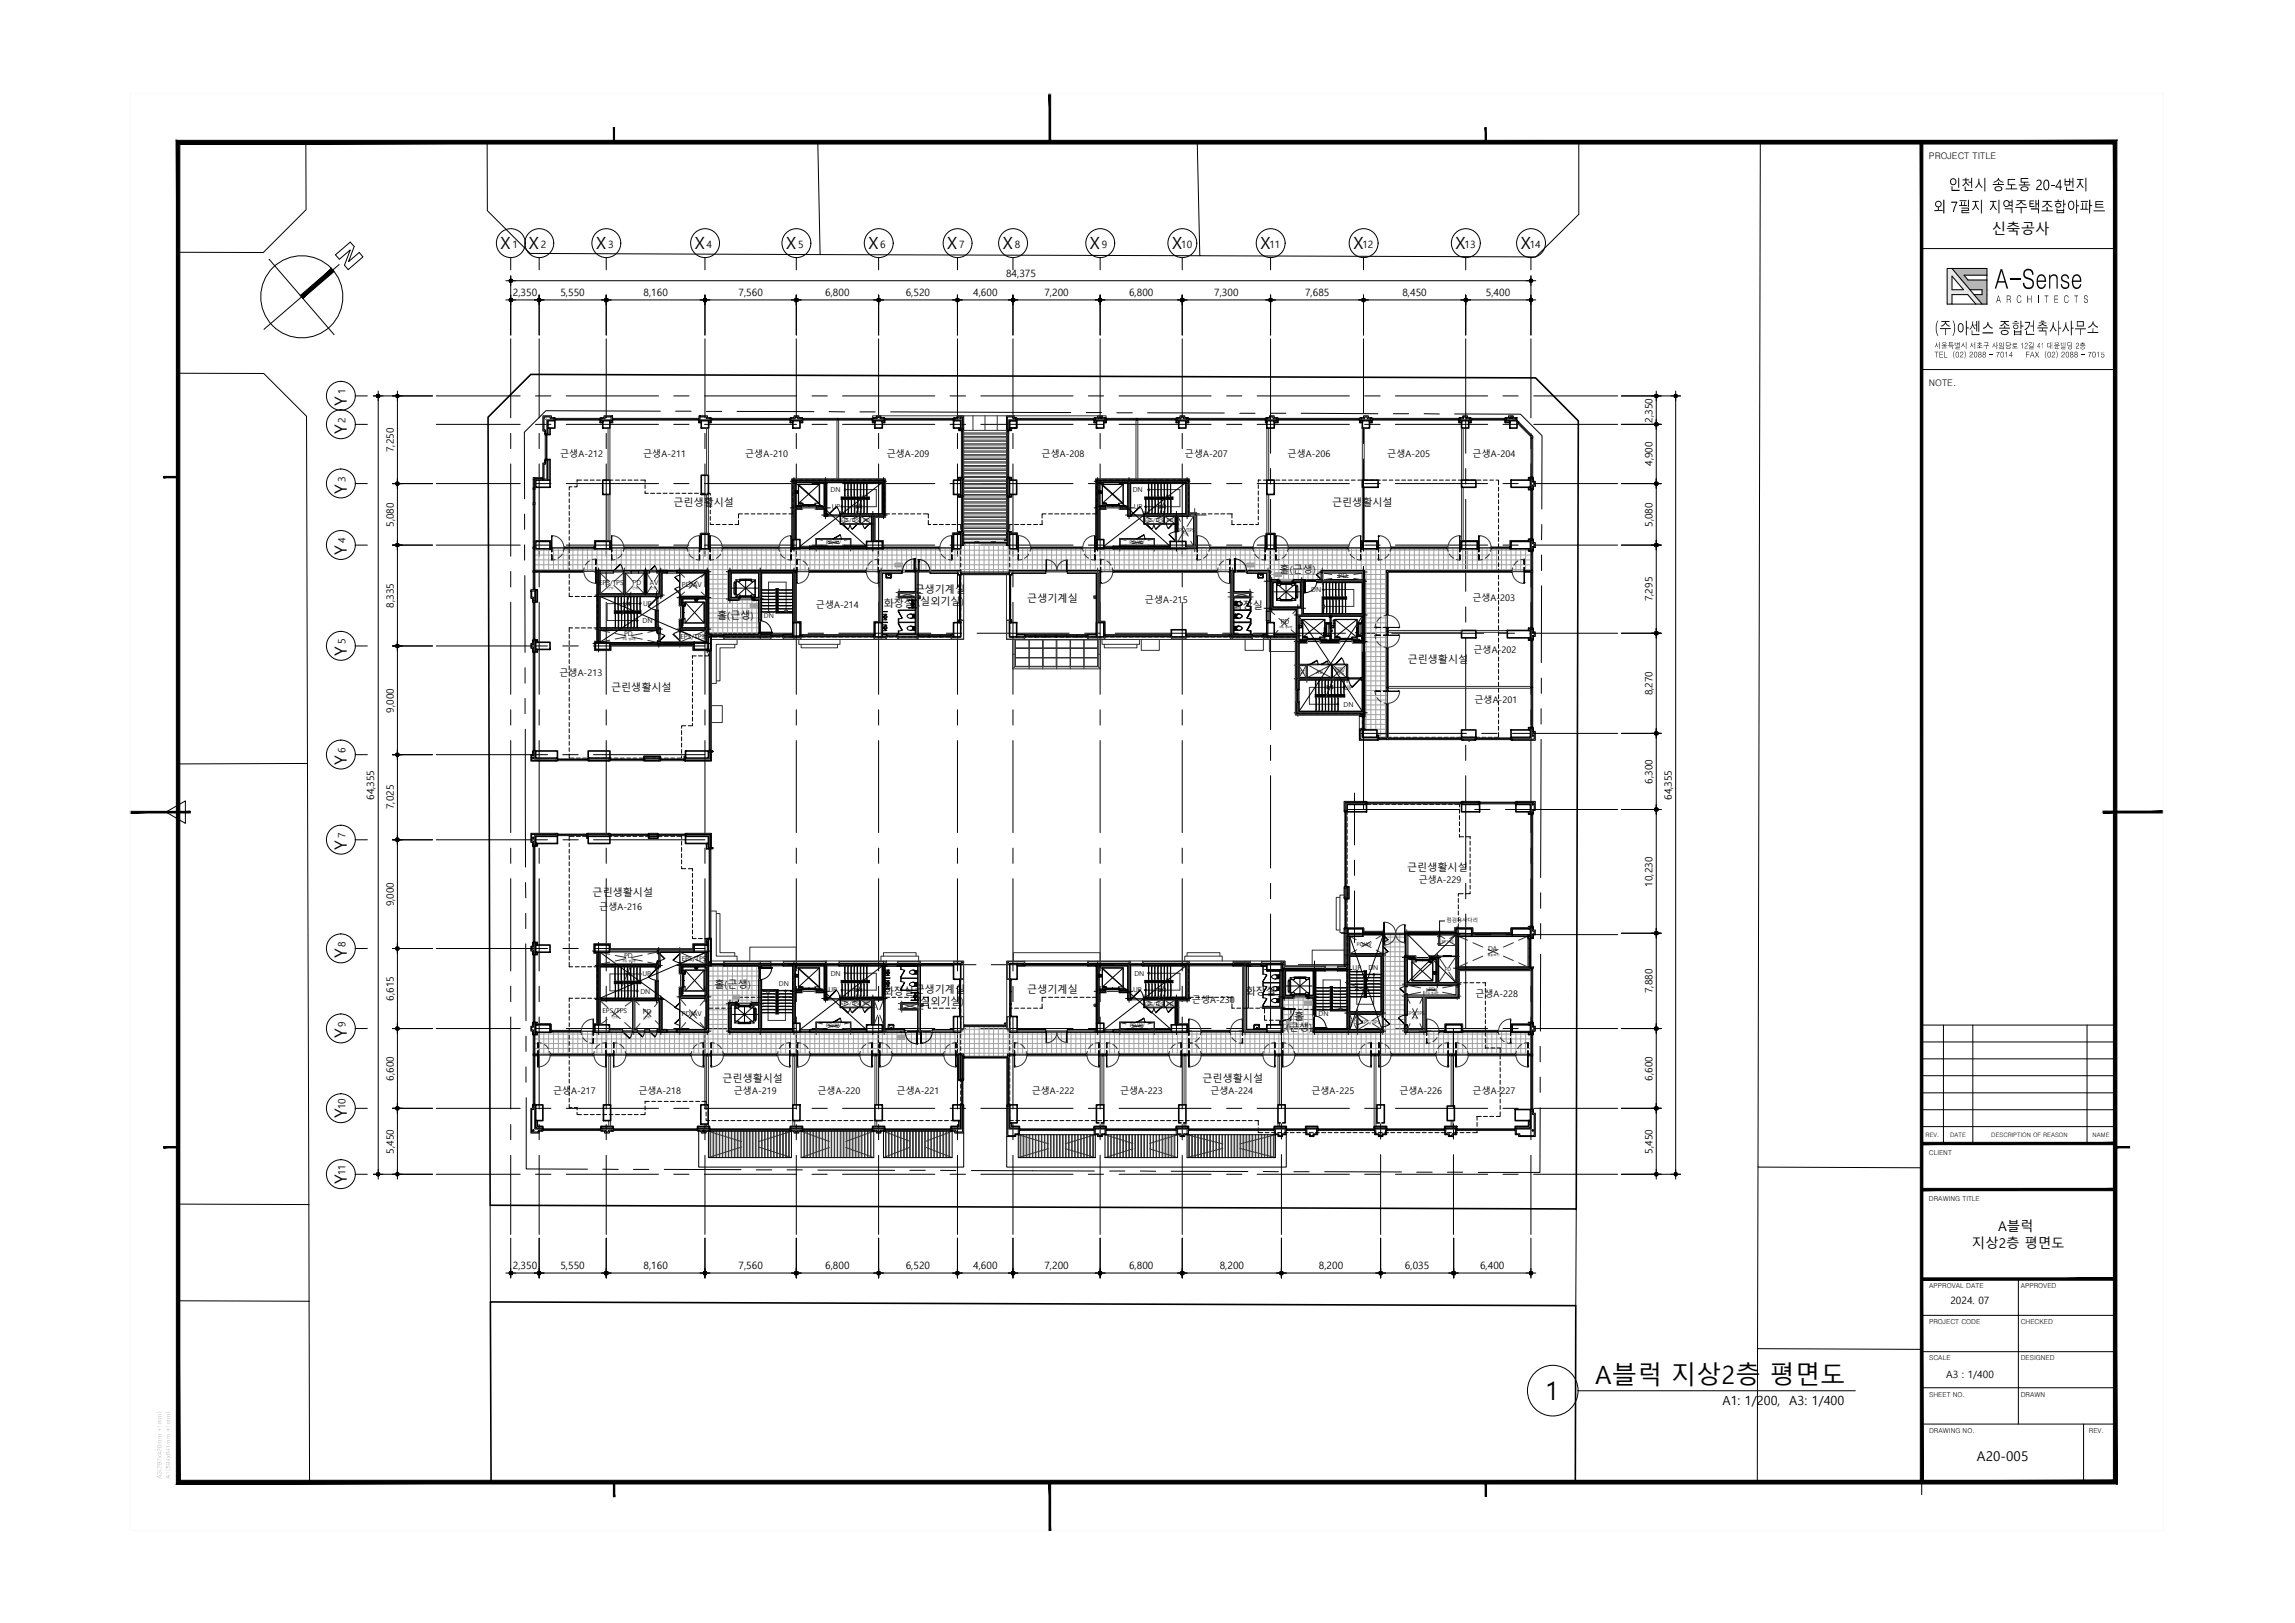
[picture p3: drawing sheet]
<svg xmlns="http://www.w3.org/2000/svg" width="420mm" height="297mm" viewBox="0 0 420 297" stroke-linecap="round" stroke-linejoin="round" font-family="sans-serif">
<defs><g id="words">
<text font-size="4.9" x="365.2" y="52.8">A-Sense</text>
<g font-size="4.6">
<text x="282.9" y="256.2">1</text>
<text x="292" y="253.2">A블럭 지상2층 평면도</text>
</g>
<g font-size="3.5">
<text x="356.7" y="34.8">인천시 송도동 20-4번지</text>
<text x="353.9" y="38.8">외 7필지 지역주택조합아파트</text>
</g>
<g font-size="3.1">
<text x="91.6" y="45.6">X</text>
<text x="96.8" y="45.6">X</text>
<text x="109.1" y="45.6">X</text>
<text x="127.2" y="45.6">X</text>
<text x="143.9" y="45.6">X</text>
<text x="159" y="45.6">X</text>
<text x="173.4" y="45.6">X</text>
<text x="183.6" y="45.6">X</text>
<text x="199.5" y="45.6">X</text>
<text x="214.6" y="45.6">X</text>
<text x="230.7" y="45.6">X</text>
<text x="247.8" y="45.6">X</text>
<text x="266.5" y="45.6">X</text>
<text x="278.4" y="45.6">X</text>
<text x="354.1" y="61.2">(주)아센스 종합건축사사무소</text>
<text x="63.5" y="74.3" transform="rotate(-90 63.5 74.3)">Y</text>
<text x="63.5" y="79.5" transform="rotate(-90 63.5 79.5)">Y</text>
<text x="63.5" y="90.3" transform="rotate(-90 63.5 90.3)">Y</text>
<text x="63.5" y="101.6" transform="rotate(-90 63.5 101.6)">Y</text>
<text x="63.5" y="120" transform="rotate(-90 63.5 120)">Y</text>
<text x="63.5" y="139.9" transform="rotate(-90 63.5 139.9)">Y</text>
<text x="63.5" y="155.5" transform="rotate(-90 63.5 155.5)">Y</text>
<text x="63.5" y="175.4" transform="rotate(-90 63.5 175.4)">Y</text>
<text x="63.5" y="190.1" transform="rotate(-90 63.5 190.1)">Y</text>
<text x="63.5" y="204.7" transform="rotate(-90 63.5 204.7)">Y</text>
<text x="63.5" y="216.7" transform="rotate(-90 63.5 216.7)">Y</text>
</g>
<text font-size="2.6" x="364.6" y="42.9">신축공사</text>
<g font-size="2.5">
<text x="365.8" y="225.3">A블럭</text>
<text x="361" y="228.3">지상2층 평면도</text>
<text x="361.9" y="267.3">A20-005</text>
</g>
<g font-size="2.3">
<text x="315.3" y="257.2">A1: 1/200,</text>
<text x="327.6" y="257.2">A3: 1/400</text>
</g>
<g font-size="1.8">
<text x="93.8" y="45.4">1</text>
<text x="99" y="45.4">2</text>
<text x="111.3" y="45.4">3</text>
<text x="129.4" y="45.4">4</text>
<text x="146.1" y="45.4">5</text>
<text x="161.1" y="45.4">6</text>
<text x="175.6" y="45.4">7</text>
<text x="185.8" y="45.4">8</text>
<text x="201.7" y="45.4">9</text>
<text x="216.3" y="45.4">10</text>
<text x="232.4" y="45.4">11</text>
<text x="249.4" y="45.4">12</text>
<text x="268.1" y="45.4">13</text>
<text x="280.1" y="45.4">14</text>
<text x="184.2" y="50.7">84,375</text>
<text x="93.9" y="54.2">2,350</text>
<text x="102.6" y="54.2">5,550</text>
<text x="117.8" y="54.2">8,160</text>
<text x="135.2" y="54.2">7,560</text>
<text x="151.1" y="54.2">6,800</text>
<text x="165.8" y="54.2">6,520</text>
<text x="178.2" y="54.2">4,600</text>
<text x="191.2" y="54.2">7,200</text>
<text x="206.7" y="54.2">6,800</text>
<text x="222.3" y="54.2">7,300</text>
<text x="238.9" y="54.2">7,685</text>
<text x="256.7" y="54.2">8,450</text>
<text x="272" y="54.2">5,400</text>
<text x="365.4" y="55.4">A R C H I T E C T S</text>
<text x="63.2" y="77.4" transform="rotate(-90 63.2 77.4)">2</text>
<text x="63.3" y="72.2" transform="rotate(-90 63.3 72.2)">1</text>
<text x="302.5" y="77.3" transform="rotate(-90 302.5 77.3)">2,350</text>
<text x="72.1" y="82.7" transform="rotate(-90 72.1 82.7)">7,250</text>
<text x="63.2" y="88.2" transform="rotate(-90 63.2 88.2)">3</text>
<text x="302.5" y="85.3" transform="rotate(-90 302.5 85.3)">4,900</text>
<text x="123.3" y="92.5">근린생활시설</text>
<text x="243.9" y="92.5">근린생활시설</text>
<text x="63.2" y="99.5" transform="rotate(-90 63.2 99.5)">4</text>
<text x="72.1" y="96.4" transform="rotate(-90 72.1 96.4)">5,080</text>
<text x="302.5" y="96.4" transform="rotate(-90 302.5 96.4)">5,080</text>
<text x="234.3" y="104.8">홀(근생)</text>
<text x="72.1" y="111.2" transform="rotate(-90 72.1 111.2)">8,335</text>
<text x="131.3" y="113.4">홀(근생)</text>
<text x="161.8" y="111.2">화장실</text>
<text x="167.5" y="108.5">근생기계실</text>
<text x="167.9" y="110.6">(실외기실)</text>
<text x="188.1" y="110.1">근생기계실</text>
<text x="225.7" y="111.4">화장실</text>
<text x="302.5" y="110.1" transform="rotate(-90 302.5 110.1)">7,295</text>
<text x="63.2" y="117.9" transform="rotate(-90 63.2 117.9)">5</text>
<text x="257.7" y="121.3">근린생활시설</text>
<text x="72.1" y="130.4" transform="rotate(-90 72.1 130.4)">9,000</text>
<text x="111.9" y="126.4">근린생활시설</text>
<text x="302.5" y="127.3" transform="rotate(-90 302.5 127.3)">8,270</text>
<text x="63.2" y="137.8" transform="rotate(-90 63.2 137.8)">6</text>
<text x="302.5" y="143.5" transform="rotate(-90 302.5 143.5)">6,300</text>
<text x="68.5" y="146.4" transform="rotate(-90 68.5 146.4)">64,355</text>
<text x="72.1" y="148.1" transform="rotate(-90 72.1 148.1)">7,025</text>
<text x="306.1" y="146.4" transform="rotate(-90 306.1 146.4)">64,355</text>
<text x="63.2" y="153.4" transform="rotate(-90 63.2 153.4)">7</text>
<text x="257.6" y="159.4">근린생활시설</text>
<text x="72.1" y="165.9" transform="rotate(-90 72.1 165.9)">9,000</text>
<text x="108.5" y="163.9">근린생활시설</text>
<text x="302.5" y="162.3" transform="rotate(-90 302.5 162.3)">10,230</text>
<text x="63.2" y="173.3" transform="rotate(-90 63.2 173.3)">8</text>
<text x="72.1" y="183.2" transform="rotate(-90 72.1 183.2)">6,615</text>
<text x="130.8" y="180.7">홀(근생)</text>
<text x="161.8" y="182.1">화장실근생기계실</text>
<text x="167.9" y="183.9">(실외기실)</text>
<text x="188.1" y="181.8">근생기계실</text>
<text x="228.1" y="182.1">화장실</text>
<text x="302.5" y="181.8" transform="rotate(-90 302.5 181.8)">7,880</text>
<text x="63.2" y="187.9" transform="rotate(-90 63.2 187.9)">9</text>
<text x="235.4" y="188.7">(근생)</text>
<text x="236.9" y="186.7">홀</text>
<text x="72.1" y="197.8" transform="rotate(-90 72.1 197.8)">6,600</text>
<text x="132.3" y="197.9">근린생활시설</text>
<text x="302.5" y="197.8" transform="rotate(-90 302.5 197.8)">6,600</text>
<text x="63.2" y="203.1" transform="rotate(-90 63.2 203.1)">10</text>
<text x="220.2" y="198">근린생활시설</text>
<text x="63.3" y="215.1" transform="rotate(-90 63.3 215.1)">11</text>
<text x="72.1" y="211.1" transform="rotate(-90 72.1 211.1)">5,450</text>
<text x="302.5" y="211.1" transform="rotate(-90 302.5 211.1)">5,450</text>
<text x="93.9" y="232.3">2,350</text>
<text x="102.6" y="232.3">5,550</text>
<text x="117.8" y="232.3">8,160</text>
<text x="135.2" y="232.3">7,560</text>
<text x="151.1" y="232.3">6,800</text>
<text x="165.8" y="232.3">6,520</text>
<text x="178.2" y="232.3">4,600</text>
<text x="191.2" y="232.3">7,200</text>
<text x="206.7" y="232.3">6,800</text>
<text x="223.3" y="232.3">8,200</text>
<text x="241.5" y="232.3">8,200</text>
<text x="257.2" y="232.3">6,035</text>
<text x="271" y="232.3">6,400</text>
<text x="357.1" y="238.7">2024. 07</text>
<text x="356.3" y="252.2">A3 : 1/400</text>
</g>
<g font-size="1.7">
<text x="353.1" y="29">PROJECT TITLE</text>
<text x="353.1" y="70.6">NOTE.</text>
<text x="102.6" y="83.7">근생A-212</text>
<text x="117.8" y="83.7">근생A-211</text>
<text x="136.4" y="83.7">근생A-210</text>
<text x="162.3" y="83.7">근생A-209</text>
<text x="190.7" y="83.7">근생A-208</text>
<text x="216.9" y="83.7">근생A-207</text>
<text x="235.7" y="83.7">근생A-206</text>
<text x="254" y="83.7">근생A-205</text>
<text x="269.6" y="83.7">근생A-204</text>
<text x="149.4" y="111.2">근생A-214</text>
<text x="209.6" y="110.4">근생A-215</text>
<text x="269.6" y="110.1">근생A-203</text>
<text x="269.8" y="119.5">근생A-202</text>
<text x="102.4" y="123.7">근생A-213</text>
<text x="269.9" y="128.6">근생A-201</text>
<text x="259.7" y="161.6">근생A-229</text>
<text x="109.7" y="166.5">근생A-216</text>
<text x="218.2" y="183.5">근생A-230</text>
<text x="270.1" y="182.4">근생A-228</text>
<text x="101.2" y="200.1">근생A-217</text>
<text x="116.9" y="200.1">근생A-218</text>
<text x="134.4" y="200.1">근생A-219</text>
<text x="149.7" y="200.1">근생A-220</text>
<text x="164.2" y="200.1">근생A-221</text>
<text x="188.9" y="200.1">근생A-222</text>
<text x="205" y="200.1">근생A-223</text>
<text x="221.6" y="200.1">근생A-224</text>
<text x="240.1" y="200.1">근생A-225</text>
<text x="256.2" y="200.1">근생A-226</text>
<text x="269.6" y="200.1">근생A-227</text>
</g>
<g font-size="1.5">
<text x="354.1" y="63.8">서울특별시 서초구 사임당로 12길 41 대윤빌딩 2층</text>
<text x="354.1" y="65.4">TEL (02) 2088 - 7014</text>
<text x="370.8" y="65.4">FAX (02) 2088 - 7015</text>
</g>
<g font-size="1.2">
<text x="152" y="90">DN</text>
<text x="152.3" y="93.1">UP</text>
<text x="207.4" y="90">DN</text>
<text x="207.6" y="93.1">UP</text>
<text x="109.7" y="107.1">EPS/TPS</text>
<text x="115.8" y="107.1">PD</text>
<text x="118.9" y="107.1">AV</text>
<text x="124.8" y="107.5">PD/AV</text>
<text x="245.1" y="105.9">PD</text>
<text x="117.8" y="110.9">UP</text>
<text x="139.9" y="113.2">DN</text>
<text x="240.1" y="108.4">DN</text>
<text x="114.2" y="116.4">PD</text>
<text x="117.6" y="114">DN</text>
<text x="124.6" y="116.9">EPS/TPS</text>
<text x="234.5" y="114.3">PD</text>
<text x="246" y="129.3">DN</text>
<text x="246.1" y="126.2">UP</text>
<text x="114.2" y="175.3">PD</text>
<text x="117.6" y="178.7">UP</text>
<text x="124.8" y="175.8">EPS/TPS</text>
<text x="152.1" y="178.5">DN</text>
<text x="207.7" y="178.5">DN</text>
<text x="247.6" y="177.5">UP</text>
<text x="250.5" y="177.5">DN</text>
<text x="272.4" y="174">DA</text>
<text x="110.3" y="185.4">EPS/TPS</text>
<text x="117.2" y="181.9">DN</text>
<text x="117.7" y="185.7">PD</text>
<text x="124.8" y="185.9">PD/AV</text>
<text x="142.6" y="180.4">DN</text>
<text x="151.7" y="181.6">UP</text>
<text x="207.5" y="181.6">UP</text>
<text x="241.4" y="186">DN</text>
<text x="353.1" y="211.4">CLIENT</text>
<text x="353.1" y="219.8">DRAWING TITLE</text>
<text x="353.2" y="235.7">APPROVAL DATE</text>
<text x="369.9" y="235.7">APPROVED</text>
<text x="353.2" y="242.3">PROJECT CODE</text>
<text x="369.9" y="242.3">CHECKED</text>
<text x="353.2" y="249">SCALE</text>
<text x="369.9" y="249">DESIGNED</text>
<text x="353.2" y="255.6">SHEET NO.</text>
<text x="369.9" y="255.6">DRAWN</text>
<text x="353.2" y="262.3">DRAWING NO.</text>
<text x="382.4" y="262.3">REV.</text>
</g>
<g font-size="1.1">
<text x="352.5" y="208.1">REV.</text>
<text x="357" y="208.1">DATE</text>
<text x="364.6" y="208.1">DESCRIPTION OF REASON</text>
<text x="383.1" y="208.1">NAME</text>
</g>
<g font-size="1.1" fill="#b7b7b7">
<text x="29.6" y="270.6" transform="rotate(-90 29.6 270.6)">A3(297x420mm +1mm)</text>
<text x="31.2" y="270.6" transform="rotate(-90 31.2 270.6)">A1(594x841mm +1mm)</text>
</g>
<text font-size="1" x="264.8" y="168.8">점검용사다리</text>
<g font-size=".9">
<text x="154" y="95.5">EPS/TPS</text>
<text x="158.1" y="95.6">PD</text>
<text x="209.6" y="95.5">EPS/TPS</text>
<text x="213.6" y="95.6">PD</text>
<text x="151.2" y="99.5">PD/AV</text>
<text x="206.8" y="99.5">PD/AV</text>
<text x="215.4" y="97.3">EPS/TPS</text>
<text x="238" y="123.3">ST</text>
<text x="240.9" y="123.3">AV</text>
<text x="244.4" y="122.8">EPS/</text>
<text x="244.6" y="123.6">TPS</text>
<text x="248.4" y="173.2">PD/AV</text>
<text x="264.5" y="177.7">PD</text>
<text x="154" y="184">EPS/TPS</text>
<text x="158.1" y="184">PD</text>
<text x="209.6" y="184.1">EPS/TPS</text>
<text x="213.6" y="184.1">PD</text>
<text x="257.5" y="185.8">EPS/TPS</text>
<text x="261.6" y="181.3">PD</text>
<text x="151.2" y="188">PD/AV</text>
<text x="206.8" y="188">PD/AV</text>
<text x="247.3" y="187.4">PD</text>
<text x="249.3" y="187.4">EPS/TPS</text>
</g>
<g font-size=".5">
<text x="216.4" y="97.9">(근생)</text>
<text x="111.2" y="107.9">(근생)</text>
<text x="115.8" y="107.9">(근생)</text>
<text x="119" y="107.9">(근생)</text>
<text x="113.9" y="117.1">주동 열교환</text>
<text x="234.2" y="115">주동 열교환</text>
<text x="263.9" y="172.3">슬래브오픈</text>
<text x="113.9" y="176">주동 열교환</text>
<text x="272.4" y="174.9">휀룸(배기)</text>
<text x="260.9" y="181.9">주동 열교환</text>
<text x="112" y="186.3">(근생)</text>
<text x="117.9" y="186.3">(근생)</text>
<text x="258.5" y="186.4">(근생)</text>
</g>
</g></defs>
<g fill="none" stroke="#000" stroke-width=".18">
<path d="M56 26v12.4l-7.8 7.8h-15.6M89.2 26v12.6l7.9 7.8 53 .2M149.7 26l.4 20.6 69.6 .2M219.2 26l.5 20.8 61.5 .2 7.8-7.8v-13.2M322.3 26l-.5 187.6 30 .1M351.8 29.9v243.6M49.3 47.4l11.9 13.8M61.4 46.6l2.7-2.3 .7 .8-1 2.8 2-1.7 .6 .8-2.7 2.3-.6-.8 1-2.8-2 1.7zM62.1 48.4l-13.8 11.9M92.6 51.4h188.6M92.6 54.9h188.6M93.5 47.1v2.3"/>
<path d="M93.5 50.5v10.8M98.7 47.1v2.3M98.7 54v7.3M111 47.1v2.3M111 54v7.3M129.1 47.1v2.3M129.1 54v7.3M145.8 47.1v2.3M145.8 54v7.3M160.9 47.1v2.3M160.9 54v7.3M175.3 47.1v2.3"/>
<path d="M175.3 54v7.3M185.4 47.1v2.3M185.4 54v7.3M201.4 47.1v2.3M201.4 54v7.3M216.4 47.1v2.3M216.4 54v7.3M232.6 47.1v2.3M232.6 54v7.3M249.6 47.1v2.3M249.6 54v7.3M268.3 47.1v2.3"/>
<path d="M268.3 54v7.3M280.3 47.1v2.3M280.3 50.5v10.8M351.8 45.5h35.4M357.4 50.5l2.1 2.5h-2.1zM357.4 49.1l5.5 6.6M360.6 53h2.3v.9h-1.5M363.8 49.1h-7.3v6.6h.9v-1.8h2.8l1.5 1.8M363.8 50.4h-4.2l.7 .9h3.5v4.4h-6.4M32.6 68.3l15.7 .1 7.8 7.8 .4 144.3M65 77.7h2.3M65 72.5h2.3"/>
<path d="M68.4 72.5h10.8M69.2 71.6v144.2M72.8 71.6v144.2M79.9 77.7h15.3M79.9 72.5h15.3M93.5 62v14.5M93.5 79.3v2.8M98 77.7h2.9M98 72.5h2.9M98.7 62v14.5M98.7 79.3v2.8M99.4 76.1h1.6v.3h.4v.3h-.7v-.4h-1.1v2.4h.3v.6h-.2v-.4h-.3z"/>
<path d="M99.7 76.6h.3M99.7 79.3h.6v.2h-.6zM99.8 79.6l.3 .1zM99.9 76.4v.3M100 79.7h.1M100 79.7v4.2M100 79.7v4.3v-.1M101.4 76.4h.2v.6h-.2zM101.6 76.6l.1 .3zM101.8 76.7h-.1h8M101.8 76.7h7.9M103.7 77.7h16.9"/>
<path d="M103.7 72.5h16.9M109.8 76.7h.1M109.8 76.6h.1v.3h-.1zM109.9 76.4h.2v.6h-.2zM110.1 76.4h.5v-.3h1.3v.2h-1.1v.4h-.7zM111 62v14.5M111 79.3v2.8M111.9 76.1h.2v.9h-.2zM112.1 76.6l.1 .3zM112.3 76.7h-.1h15.6M112.3 76.7h15.5M120.9 75.3l-21-.1-3.9 3.9v12.2"/>
<path d="M123.3 77.7h2.8M123.3 72.5h2.8M123.7 75.3h2.8M127.8 76.7h.1M127.8 76.6l.1 .3zM128 76.1h.2v.9h-.2zM128.2 76.1h1.3v.3h.4v.3h-.6v-.4h-1.1zM129 77.7h16.8M129 72.5h16.8M129.1 62v14.5M129.1 79.3v2.8M129.3 75.3h2.8"/>
<path d="M129.9 76.4h.3v.6h-.3zM130.2 76.6l.1 .3zM130.4 76.7h-.1h14.2M130.4 76.7h14.1M134.9 75.3h14.1M144.6 76.7h.1M144.6 76.6h.1v.3h-.1zM144.7 76.4h.2v.6h-.2zM144.9 76.4h.5v-.3h.8v.3h.5v.3h-.7v-.4h-.4v.4h-.7zM145.8 62v14.5M145.8 79.3v2.8M146.7 76.4h.2v.6h-.2z"/>
<path d="M146.9 76.6l.1 .3zM147.1 76.7h-.1h6.3M147.1 76.7h6.2M148.7 77.7h2.8M148.7 72.5h2.8M151.8 75.3l2.8 .1M153.3 76.7h.1M153.3 76.6h.1v.3h-.1zM153.4 76.7h.1M153.4 76.7h6.1M154.2 77.7h16.9M154.2 72.5h16.9"/>
<path d="M157.4 75.4h2.8M159.5 76.7h.1zM159.6 76.6l.1 .3zM159.8 76.4h.2v.6h-.2zM160 76.4h.4v-.3h.9v.3h.4v.3h-.6v-.4h-.5v.4h-.6zM160.9 62v14.5M160.9 79.3v2.8M161.7 76.4h.3v.6h-.3zM162 76.6l.1 .3zM162.2 76.7h-.1h12.3M162.2 76.7h12.2M163.1 75.4l32.9 .1"/>
<path d="M173.9 77.7h2.9M173.9 72.5h2.9M174.4 76.7h.1M174.4 76.6l.1 .3zM174.6 76.4h.2v.6h-.2zM174.8 76.4h.4v-.3h1.2v2.5h-.2v-2.3h-.8v.4h-.6zM175.3 62v14.5M175.3 79.3v2.8M175.7 76.5h.3M175.8 76.4v.3M175.9 78.6h.5v.2h-.5zM176 78.8l.3 .1z"/>
<path d="M176.1 79v8.2M176.1 78.9l.1 .1zM176.2 79v8.2M179.6 77.7h16.9M179.6 72.5h16.9M184.3 78.6h.5v.2h-.5zM184.3 76.1h1.4v.3h.2v.3h-.5v-.4h-1v2.3h-.1zM184.3 78.8l.4 .1zM184.5 78.9l.1 .1zM184.5 79v8.2M184.6 79v8.2M185.4 62v14.5"/>
<path d="M185.4 79.3v2.8M185.9 76.4h.2v.6h-.2zM186.2 76.6l.1 .3zM186.3 76.7h.1M186.3 76.7h13.9h-.1M186.3 76.7h13.8M198.9 75.5h2.8M199.2 77.7h2.8M199.2 72.5h2.8M200.2 76.6l.1 .3zM200.3 76.4h.2v.6h-.2zM200.5 76.4h.4v-.3h.9v.3h.5v.3h-.6v-.4h-.5v.4h-.7z"/>
<path d="M201.2 76.5h.4M201.4 62v14.7M201.4 79.3v2.8M202.3 76.4h.2v.6h-.2zM202.6 76.6v.3zM202.6 76.7h.1M202.7 76.7h5.3M204.5 75.6h2.8M204.9 77.7h16.8M204.9 72.5h16.8M208.1 76.7h.1M208.1 76.6h.1v.3h-.1z"/>
<path d="M208.2 76.7h.1M208.2 76.7h7M210.1 75.6h14M215.2 76.6h.1v.3h-.1zM215.3 76.4h.3v.6h-.3zM215.6 76.4h.4v-.3h.9v.3h.4v.3v-.3v.3h-.6v-.4h-.5v.4h-.6zM216.4 62v14.5M216.4 79.3v2.8M217.3 76.4h.3v.6h-.3zM217.6 76.6l.1 .3zM217.7 76.7h.1M217.7 76.7h13.8"/>
<path d="M224.6 77.7h2.8M224.6 72.5h2.8M227 75.6h2.8M230.2 77.7h16.8M230.2 72.5h16.8M231.6 76.6h.1v.3h-.1zM231.7 76.4h.2v.6h-.2zM231.9 76.4h.5v-.3h.9v.3h.4v.3h-.6v-.4h-.5v.4h-.7zM232.6 75.6h2.8M232.6 62v21M233.7 76.4h.3v.6h-.3zM234 76.6v.3z"/>
<path d="M234 76.7h.1zM234.1 76.7h14.7M238.2 75.6l14.1 .1M248.8 76.6h.1v.3h-.1zM248.9 76.4h.3v.6h-.3zM249.2 76.4h.4v-.3h.9v.3h.4v.3v-.3v.3h-.6v-.4h-.5v.4h-.6zM249.6 62v13.6M249.6 78.4v2.8M249.8 77.7h2.9M249.8 72.5h2.9M250.9 76.4h.3v.6h-.3zM251.2 76.6h.1v.3h-.1z"/>
<path d="M251.4 76.7h15.5M255.1 75.7h2.8M255.5 77.7h16.9M255.5 72.5h16.9M260.7 75.7l2.8 .1M266.3 75.8h12.1l3.9 3.9v13.5M267 76.7h.1M267 76.6h.1v.3h-.1zM267.1 76.4h.2v.6h-.2zM267.3 76.4h.5v-.3h.9v.3h.4v.3h-.6v-.4h-.5v.4h-.7zM268.3 62v21M269.1 76.4h.2v.6h-.2z"/>
<path d="M269.4 76.6v.3zM269.5 76.7h-.1h5.9M269.5 76.7h5.8M275.2 77.7h2.7M275.2 72.5h2.7M275.3 76.7h.1zM275.4 76.6l.1 .3zM275.5 76.4h.2v.6h-.2zM275.7 76.4h.5v-.3h.9v.3h.4v.3h-.6v-.4h-.5v.4h-.7zM276.5 76.5h.3M276.6 76.4v.3M277.5 76.4h.2v.6h-.2z"/>
<path d="M277.7 77l.4 .2-.3 .3-.1-.1M277.9 77.4l.1 .1zM277.9 77.4l2.4 2.3M278 77.4l2.3 2.3M280.3 79.7h.1M280.3 80l-.1-.1 .2-.3 .2 .2v.4h-.3M280.3 62v14.5M280.3 79.3v2.8M280.8 77.7h15.3M280.8 72.5h15.3M296.8 77.7h7.3M296.8 72.5h10.9"/>
<path d="M303.2 71.6v144.2M306.8 71.6v144.2M351.8 67.6h35.4M65 88.5h2.3M65 99.8h2.3M71.9 88.5h7.3M71.9 99.8h7.3M79.9 88.5h15.3M79.9 99.8h15.3M93.5 84.9v16.9M96 94.1v2.8M96 99.7v2.8"/>
<path d="M97.6 87.4h.3v.3h-.3zM97.6 92h.3v.3h-.3zM97.6 89.3h.3v.3h-.3zM97.7 87.7l.1 .1zM97.7 87.8v1.5M97.7 89.6v2.4M97.7 92.3v7.8M97.8 87.8v1.5M97.8 89.6v2.4M97.8 92.3v7.8M97.9 87.5l.1 .1zM98 87.6l1.3-.1-.1 .1"/>
<path d="M98 87.5h1.2M98 88.5h2.9M98 99.8h2.9M98.7 84.9v16.9M99.3 87.4v.3zM99.7 84.1h.6v.2h-.6zM99.7 84.3h.2v.6h-.3v3h-.2v-3.2h.3zM99.8 84l.3 .1zM101 98.2v2.1zM101 98l.1 .2zM103.7 88.5h16.9M103.7 99.8h16.9"/>
<path d="M104.2 90.1v.7M104.2 91.3v.7M104.2 92.4v.8M104.2 93.6v.7M104.2 94.7v.7M104.2 95.9v.7M104.2 97.1v.6M104.2 98.2v.7M104.2 99.3v.8M104.7 89.1h-.5v.6M105.6 87.8l.9 .1M105.6 88.7v.4h-.5"/>
<path d="M105.6 87.9v.4M106.9 87.9h.7M108.1 87.9h.7M109.2 87.9h.7M110.4 87.9h.7M111 84.9v16.9M111.5 87.9h.7M112 98.2v2.1zM112 98v.2zM112.7 87.9h.7M113.8 87.9h.7M115 87.9h.7"/>
<path d="M116.1 87.9h.7M117.3 87.9h.8M118.1 90.2l.6 .1M118.1 88.7v.7M118.1 89.9v.4M118.1 87.9v.4M119.1 90.3h.7M120.3 90.3h.7M121.4 90.3h.7M122.6 90.3h.7M123.3 88.5h2.8M123.3 99.8h2.8"/>
<path d="M123.7 90.3h.7M124.9 90.3h.7M126 90.3h.7M127.2 90.3h.7M128 98.2l.1 2.1zM128 98l.1 .2zM128.3 90.3h.7M129 88.5h16.8M129 99.8h16.8M129.1 84.9v16.9M129.5 90.3h.5v.3M130 98.2v2.1z"/>
<path d="M130 98l.1 .2zM130 95.7v.3h.7M130 91v.8M130 92.2v.7M130 93.4v.7M130 94.5v.7M131.1 96h.7M132.3 96h.7M133.4 96h.7M135.2 95.2v.8h-.6M135.9 94.1h-.7v.7M136.3 94.1h.8"/>
<path d="M137.5 94.1h.7M138.7 94.1h.7M139.8 94.1h.7M141 94.1h.7M142.1 94.1h.7M143.3 94.1h.7M144.7 92.9h7.3M144.7 88.1h17.6M144.8 98l.1 .2zM144.8 98.2l.1 2.1zM145.1 87.8l.7 .1M145.1 93.5v.6h-.7"/>
<path d="M145.1 87.9v.5M145.1 88.9v.7M145.1 90v.7M145.1 91.2v.7M145.1 92.3v.7M145.4 87.4v13.5M145.4 90.3h.2M145.6 88.3l13.1 11.7M145.6 89.8l-.2 .1M145.7 90.3h.3h-.3M145.7 89.9h.3h-.3M145.7 92.7v-.2h4.8v.2"/>
<path d="M145.7 89.9h.3M145.7 92.7h1.2M145.7 89.9l-.1-.1v.6l.1-.1M145.7 89.9v.3M145.8 84.9v16.9M146 90.2l-.3 .1M146 89.9v.4M146.2 88.6h3.9v3.9h-3.9zM146.2 92.1h.8v.2h-.2M146.2 88.7v3.4M146.2 88.7h3.8M146.2 88.7l3.8 3.4"/>
<path d="M146.3 87.9h.7M146.4 92.1h.4h-.4M146.4 92.1h.4v.1h-.4zM146.4 92.1l.4 .1M146.5 100h1.7v.4h-1.7zM146.6 92.1v.2M146.8 92.1l-.4 .1M146.8 92.7h.2h-.1M146.9 92.4h2.4zM146.9 92.5h2.4v.2h-1.2v-.2v.2h-1.2zM147.4 87.9h.8M148.6 87.9h.7"/>
<path d="M148.7 88.5h2.8M148.7 99.8h2.8M149.3 92.7h-.1h.2M149.3 92.7h1.2M149.4 100v-1.4h6.4v1.4M149.5 100v-1.3h6.2v1.3M149.7 87.9h.7M150 92.1h-.8v.2h.1M150 88.7v3.4M150 88.7l-3.8 3.4M150.4 94.3h12M150.9 87.9h.7"/>
<path d="M151.1 87.4v7.5M151.5 94.3l.1 .2-.1-.1M151.5 94.3l1.6-1.5zM152 87.9h.8M152.5 98.6l.1 .1 1.2-.8-1.2 .7zM153.1 92.7a2.18 2.18 0 0 1 .6 1.5M153.2 87.9h.7M153.8 94.3l-.1 .2 .1-.1M153.8 97.9l.2 .7M153.8 94.5v1.4h5.8M153.9 94.5v1.4h5.7M154 98.6v.1z"/>
<path d="M154 91h5.2v.4h-5.2zM154.1 91h4.9v.3h-4.9zM154.1 91.6v2.2M154.1 91.2h4.9M154.1 91.4v2.7M154.2 95.9h.1M154.2 95.9l1.1 .9zM154.2 88.5h16.9M154.2 99.8h16.9M154.3 87.9h.8M154.7 88.5v2.2M154.7 91.6v2.2"/>
<path d="M154.7 88.3v2.7M154.7 91v.1M154.7 91.2v.1M154.7 91.4v2.7M155.3 88.5v2.2M155.3 91.6v2.2M155.3 88.3v2.7M155.3 91v.1M155.3 91.2v.1M155.3 91.4v2.7M155.5 87.9h.7M155.6 95.9l-.1 .5-.2 .4"/>
<path d="M155.6 95.9l.1 .5 .3 .4M155.9 88.5v2.2M155.9 91.6v2.2M155.9 88.3v2.7M155.9 91v.1M155.9 91.2v.1M155.9 91.4v2.7M156 96.8l1-.9zM156.4 88.5v2.2M156.4 91.6v2.2M156.4 88.3v2.7M156.4 91v.1"/>
<path d="M156.4 91.2v.1M156.4 91.4v2.7M156.7 87.9h.6M157 88.5v2.2M157 91.6v2.2M157 95.9h.1M157 88.3v2.7M157 91v.1M157 91.2v.1M157 91.4v2.7M157.3 94.5v1.4M157.6 94.5v1.4"/>
<path d="M157.6 88.5v2.2M157.6 91.6v2.2M157.6 88.3v2.7M157.6 91v.1M157.6 91.2v.1M157.6 91.4v2.7M157.8 87.9h.7M157.9 95.9h.1zM158 95.9l.3 .8M158.1 91.6v2.2M158.1 88.5v2.2M158.1 88.3v2.7"/>
<path d="M158.1 91v.1M158.1 91.2v.1M158.1 91.4v2.7M158.3 96.7l.9-.8zM158.7 88.5v2.2M158.7 91.6v2.2M158.7 88.3v2.7M158.7 91v.1M158.7 91.2v.1M158.7 91.4v2.7M158.9 87.9h.8M159 91.1h-4.9v.2"/>
<path d="M159.2 95.9h.1M159.8 93.6v7.3M160.1 87.9h.7M160.9 84.9v16.9M161.2 87.9h.8v.5M161.5 88.3l-15 11.7M161.7 87.4v7.5M162 93.5v.6h.8M162 88.9v.7M162 90v.7M162 91.2v.7M162 92.3v.7"/>
<path d="M163.3 94.1h.7M164.5 94.1h.7M165.6 94.1h.7M166.7 94.1h.8M167.9 94.1h.7M169.1 94.1h.9v.7M170 95.2v.8M170.4 96h-.4M170.8 96h.8M172 96h.7M173.1 96h.7M173.9 88.5h2.9"/>
<path d="M173.9 99.8h2.9M174.2 98l.1 .2zM174.2 98.2l.1 2.1zM174.3 96h.7M175.3 84.9v16.9M175.5 96h.4v.9M175.9 97.3h.5v.3h-.5zM175.9 90.7h.5v.3h-.5zM175.9 87.4h.5v.2h-.5zM175.9 97.3v.7M175.9 98.5v.7M175.9 99.6v.7"/>
<path d="M176 87.3h.3v.1h-.3zM176 97.2h.3v.1h-.3zM176 91h.3v.1h-.3zM176.1 91.1v6M176.1 91.1h.1M176.2 91.1v6M176.2 87.6h.2v3.1h-.2zM176.2 97.6h.2v2.3h-.5v-.2h.3zM176.5 99.1l.1 .3zM176.6 99.3h.1M176.6 99.3h7.5M179.6 88.5h16.9"/>
<path d="M179.6 99.8h16.9M183.8 98.9h.4M184 98.7v.3M184.1 99.1l.1 .3zM184.3 97.3h.5v.3h-.5zM184.3 87.4h.5v.2h-.5zM184.3 90.7h.5v.3h-.5zM184.3 87.6h.1v3.1h-.1zM184.3 97.6h.1v2.1h.4v.2h-.5zM184.3 87.3h.4v.1h-.4zM184.3 97.2h.4v.1h-.4zM184.3 91h.4v.1h-.4z"/>
<path d="M184.6 91.1h.1M184.5 91.1v6M184.6 91.1v6M184.9 96v.9M184.9 97.3v.7M184.9 98.5v.7M184.9 99.6v.7M185.3 96h-.4M185.4 84.9v16.9M185.7 96h.8M186.4 98.2l.1 2.1zM186.4 98l.1 .2z"/>
<path d="M186.9 96h.7M188.1 96h.7M189.2 96h.7M190.4 96h.4M190.8 95.2v.8M191.5 94.1h-.7v.7M192 94.1h.7M193.1 94.1h.7M194.3 94.1h.7M195.4 94.1h.7M196.6 94.1h.7M197.7 94.1h.7"/>
<path d="M198.9 94.1h.7M199.2 88.5h2.8M199.2 99.8h2.8M200.3 92.9h7.3M200.3 88.1h17.6M200.4 98l.1 .2zM200.4 98.2v2.1v-2.1M200.4 98.2h.1M200.7 93.5v.6h-.7M200.7 88.9v.7M200.7 90v.7M200.7 91.2v.7"/>
<path d="M200.7 92.3v.7M200.9 87.4v13.5M201 90.3h.2M201 89.9h.2M201.2 88.3l13 11.7M201.2 90.3h.4h-.4M201.2 89.9h.4h-.4M201.2 89.9h.4M201.3 92.7v-.2h4.8v.2M201.3 92.7h1.2M201.3 89.9l-.1-.1v.6l.1-.1M201.3 89.9v.3"/>
<path d="M201.4 84.9v16.9M201.5 87.9h-.8v.5M201.6 89.9v.4v-.4M201.6 90.2l-.4 .1M201.8 88.6h3.8v3.9h-3.8zM201.8 92.1h.8v.2h-.1M201.8 88.7h3.8M201.8 88.7v3.4M201.8 88.7l3.8 3.4M201.9 87.9h.7M202 92.1h.5h-.5M202 92.1h.4v.1h-.4z"/>
<path d="M202 92.1l.4 .1M202.1 100h1.7v.4h-1.7zM202.2 92.1v.2M202.4 92.7h.2h-.1M202.4 92.1l-.4 .1M202.5 92.4h2.4zM202.5 92.5h2.4v.2h-1.2v-.2v.2h-1.2zM203.1 87.9h.6M204.2 87.9h.7M204.9 88.5h16.8M204.9 99.8h16.8M204.9 92.7h-.1h.2"/>
<path d="M204.9 92.7h1.2M205 100v-1.4h6.4v1.4M205 100v-1.3h6.3v1.3M205.3 87.9h.8M205.6 92.1h-.8v.2h.2M205.6 88.7v3.4M205.6 88.7l-3.8 3.4M206.1 94.3h11.9M206.5 87.9h.7M206.7 87.4v7.5M207.1 94.3l.1 .2-.1-.1M207.1 94.3l1.6-1.5z"/>
<path d="M207.6 87.9h.8M208.1 98.6v.1l1.3-.8h.1zM208.7 92.7a2.18 2.18 0 0 1 .6 1.5M208.8 87.9h.7M209.4 97.9l.2 .7M209.4 94.3h-.1v.2l.1-.1M209.4 94.5v1.4h5.8M209.5 94.5v1.4h5.7M209.6 98.6l.1 .1zM209.6 91h5.1v.4h-5.1zM209.7 91h5v.3h-5zM209.7 91.6v2.2"/>
<path d="M209.7 91.4v2.7M209.7 91.2h4.9M209.8 95.9h.1M209.9 95.9l.9 1zM210 87.9h.6M210.3 88.5v2.2M210.3 91.6v2.2M210.3 88.3v2.7M210.3 91v.1M210.3 91.2v.1M210.3 91.4v2.7M210.9 88.5v2.2"/>
<path d="M210.9 91.6v2.2M210.9 88.3v2.7M210.9 91v.1M210.9 91.2v.1M210.9 91.4v2.7M211.1 87.9h.7M211.2 95.9l-.1 .5-.2 .4M211.3 95.9l.1 .5 .2 .4M211.4 88.5v2.2M211.4 91.6v2.2M211.4 88.3v2.7M211.4 91v.1"/>
<path d="M211.4 91.2v.1M211.4 91.4v2.7M211.6 96.8l1-.9zM212 88.5v2.2M212 91.6v2.2M212 88.3v2.7M212 91v.1M212 91.2v.1M212 91.4v2.7M212.2 87.9h.8M212.6 88.5v2.2M212.6 91.6v2.2"/>
<path d="M212.6 95.9h.1zM212.6 88.3v2.7M212.6 91v.1M212.6 91.2v.1M212.6 91.4v2.7M212.6 95.9h.1M213 94.5v1.4M213.2 88.5v2.2M213.2 91.6v2.2M213.2 88.3v2.7M213.2 91v.1M213.2 91.2v.1"/>
<path d="M213.2 91.4v2.7M213.2 94.5v1.4M213.4 87.9h.7M213.5 95.9h.1M213.6 95.9l.3 .8M213.8 91.6v2.2M213.8 88.5v2.2M213.8 88.3v2.7M213.8 91v.1M213.8 91.2v.1M213.8 91.4v2.7M213.9 96.7l.8-.8z"/>
<path d="M214 97.9l1.2 1.1zM214.3 88.5v2.2M214.3 91.6v2.2M214.3 88.3v2.7M214.3 91v.1M214.3 91.2v.1M214.3 91.4v2.7M214.6 87.9h.7M214.6 91.1h-4.9v.2M214.6 91v.3M214.7 95.9h.1zM215.2 97.4l-.6 .1-.6 .3"/>
<path d="M215.2 99.1v-.1h.2l-.1 .1M215.2 97.3l.2 .1-.1-.1M215.4 93.6v7.3M215.7 87.9h.7M216.4 84.9v16.9M216.9 87.9h.7M217.1 88.3l-15 11.7M217.3 87.4v7.5M217.5 87.9l.1 .5M217.6 93.5v.6h.9M217.6 94.5h.9v5.5h-1.4M217.6 94.1h2"/>
<path d="M217.6 88.9v.7M217.6 90v.7M217.6 91.2v.7M217.6 92.3v.7M218.9 94.1v5.9h.2v.4h-2M219.1 98l.1 .2zM219.2 98.2v2.1zM220 94.1h.8M221.2 94.1h.7M222.4 94.1h.7M223.5 94.1h.7M224.6 88.5h2.8"/>
<path d="M224.6 99.8h2.8M224.6 94.1h.9M225.5 95.2v.8M225.6 94.1l-.1 .7M226 96h-.5M226.5 96h.7M227.6 96h.7M228.8 96h.7M230.2 88.5h16.8M230.2 99.8h16.8M230.4 87.8l.4 .1M230.4 95.6v.4h-.5"/>
<path d="M230.4 87.9v.4M230.4 88.7v.7M230.4 89.9v.7M230.4 91v.7M230.4 92.1v.8M230.4 93.3v.7M230.4 94.5v.7M231.3 87.9h.7M231.6 98l.1 .2zM231.6 98.2v2.1v-2.1M231.6 98.2h.1M232.4 87.9h.8"/>
<path d="M232.6 85.8v2.8M232.6 91.4v16.8M233.5 98l.1 .2zM233.6 98.2v2.1v-2.1M233.6 98.2h.1M233.6 87.9h.7M234.7 87.9h.7M235.9 87.9h.7M237.1 87.9h.6M238.2 87.9h.7M239.3 87.9h.8M240.5 87.9h.7"/>
<path d="M241.7 87.9h.6M242.8 87.9h.7M244 87.9h.7M245.1 87.9h.7M246.2 87.9h.8M247.4 87.9h.7M248.6 87.9h.6M249.1 98.2v2.1zM249.1 98v.2zM249.6 84v16.9M249.7 87.9h.7M249.8 88.5h2.9"/>
<path d="M249.8 99.8h2.9M250.9 87.9h.7M252 87.9h.7M252.3 98l.1 .2zM252.4 98.2v2.1v-2.1M252.4 98.2h.1M253.1 87.9h.8M254.3 87.9h.7M255.5 88.5h16.9M255.5 99.8h16.9M255.5 87.9h.7M256.6 87.9h.7"/>
<path d="M257.8 87.9h.7M258.9 87.9h.7M260.1 87.9h.7M261.2 87.9h.7M262.4 87.9h.7M263.5 87.9h.7M264.7 87.9h.7M265.8 87.9h.7M267 87.9h.7M267.2 98l.1 .2zM267.2 98.2l.1 2.1zM268.1 87.9h.7"/>
<path d="M268.3 85.8v2.8M268.3 91.4v16.8M269.3 87.9h.7M270.4 87.9h.7M270.7 98l.1 .2zM270.7 98.2v2.1v-2.1M270.7 98.2h.1M271.6 87.9h.7M272.7 87.9h.7M273.9 87.9h.4v.8M274.3 89.2v.7M274.3 90.3v.7"/>
<path d="M274.3 91.5v.7M274.3 92.6v.7M274.3 93.8v.7M274.3 94.9v.7M274.3 96.1v.7M274.3 97.2v.7M274.3 98.4v.7M274.3 99.5v.7M275.2 88.5h2.7M275.2 99.8h2.7M280.2 89.4h.5v.2h-.5zM280.2 87.4h.5v.2h-.5z"/>
<path d="M280.2 98.7h.5v.2h-.5zM280.3 98.5l.3 .1zM280.3 89.6l.3 .1zM280.3 87.3h.3v.1h-.3zM280.3 84.9v16.9M280.4 80.2h.1zM280.4 89.8l.1 8.7h-.1M280.4 89.7l.1 .1zM280.4 87.3h.1M280.4 80.2v7M280.5 80.2v7M280.5 89.8v8.7"/>
<path d="M280.5 98.9h.2v.4h.4v.9h-.4v.5h-.2v-.7h.4v-.5h-.4zM280.5 87.6h.2v.5h.4v.9h-.4v.4h-.2v-.6h.4v-.5h-.4zM280.8 88.5h15.3M280.8 99.8h15.3M282.3 96l-.1 2.8M296.8 88.5h7.3M296.8 99.8h7.3M65 118.2h2.3M71.9 118.2h7.3M79.9 118.2h20.3M93.5 104.6v2.8M93.5 110.2v16.9"/>
<path d="M96.1 105.4v14M97.2 108.2h.2v1.1h.3v.6h-.2v-.4h-.3zM97.2 107.9h.9v.3h-.9zM97.5 117.1h.6v.2h-.6zM97.5 117.3h.2v.7h-.3v.4h.3v.7h-.2v-.5h-.3v-.8h.3zM97.5 119.1h.6v.2h-.6zM97.5 109.9h.6v.3h-.6zM97.6 100.1h.3v.3h-.3zM97.6 104.4v.4h.3v-.4v.4h-.3v-.4h.3zM97.6 100.1h.5v.3h-.2v-.3v.3h-.3zM97.6 107.8h.3v.1h-.3zM97.6 117l.3 .1z"/>
<path d="M97.6 110.2l.3 .1zM97.6 119.3h.3v.2h-.3zM97.7 110.3h.1zM97.7 119.5h.1zM97.7 104.8h.1zM97.7 104.3l.1 .1zM97.7 100.4l.1 .1zM97.7 100l.1 .1zM97.7 100.4v4M97.7 104.8v3M97.7 110.3v6.6M97.7 119.5v17.7"/>
<path d="M97.8 104.8l-.1 3h.1M97.8 110.3l-.1 6.7 .1-.1M97.8 119.5l-.1 17.8 .1-.1M97.8 100.4v4M98 104.6h8.7M98 104.5h8.7M98.7 104.6v2.8M98.7 110.2v16.9M100.9 100.1l.1 .3zM101 101v-.7v.7M101 101.5v.8v-.8M101 102.3l.1 .2z"/>
<path d="M103 118.2h2.9M103.2 100.1h.2v.3h-.2zM103.4 100.2h5.3M103.4 100.3h5.3M104.2 108.5l.1 .7M104.2 114.9h.6M104.2 109.2h.6M104.2 100.5v.7M104.2 101.6v.7M104.2 102.8v.7M104.2 104v.6M104.2 105.1v.7"/>
<path d="M104.2 106.2v.8M104.2 107.4v.7M104.2 114.9v.8M104.2 116.1v.7M104.2 117.2v.8M104.2 118.4v.7M104.2 119.6v.7M105.3 109.2h.7M105.3 114.9h.7M106.5 109.2h.7M106.5 114.9h.7M106.7 104.5l.1 .1z"/>
<path d="M106.8 104.4v.3zM107.6 109.2h.7M107.6 114.9h.7M108.6 117.8h21.6M108.7 118.2h20.4M108.7 100.1h.1v.3h-.1zM108.7 114.9h.7M109 115.1h12.3M109 108.9h12.6M109 106.6l.1 .2zM109 102.3l.1 .3zM109.1 106.6v-2.1v2.1"/>
<path d="M109.1 104.5h.1M109.1 106.6h.1M109.1 103.8v.7zM109.1 102.5v.8zM109.1 104.4h.1v.3h-.1zM109.4 109.1l-.7 .1M109.4 114v.9M109.4 109.2v.9M109.4 110.5v.7M109.4 111.7v.7M109.4 112.8v.7M109.6 104v15.3"/>
<path d="M109.8 104.4h2.5M109.8 109.2l19.5 8.3M111 104.6v2.8M111 110.2v16.9M111.7 117.6h8.7M111.7 118h8.7M111.9 100.1l.1 .3zM112 101v-.7v.7M112 101.5v.8v-.8M112 102.3v.2zM112.3 104.5h.1v.1h-.1M112.3 104.5v.4h-2.5"/>
<path d="M112.5 111.8h4.8v.5h-4.8zM112.6 111.9h4.6v.2h-4.6zM112.6 112.5v2.2M112.6 109.4v2.2M112.6 112h4.6M112.6 109.2v2.6M112.6 111.9v.2M112.6 112.3v2.6M113.2 109.4v2.2M113.2 112.5v2.2M113.2 109.2v2.6M113.2 111.9v.1"/>
<path d="M113.2 112.1h.1M113.2 112.3v2.6M113.5 103.3l-1.1 1.2zM113.6 103.2l.3 .6 .1 .6M113.8 109.4v2.2M113.8 112.5v2.2M113.8 109.2v2.6M113.8 111.9v.1M113.8 112.1h.1M113.8 112.3v2.6M114.1 104.6h-.1v-.2l1.6 .1v.4M114.1 104.5v4.2"/>
<path d="M114.2 100.1l.1 .3zM114.3 112.5v2.2M114.3 109.4v2.2M114.3 109.2v2.6M114.3 111.9v.1M114.3 112.1h.1M114.3 112.3v2.6M114.4 100.2l-.1 .1 11.4-.1M114.4 100.3h11.3M114.9 112.5v2.2M114.9 109.4v2.2M114.9 109.2v2.6"/>
<path d="M114.9 111.9v.1M114.9 112.1h.1M114.9 112.3v2.6M115.5 112.5v2.2M115.5 109.4v2.2M115.5 104.5h.1M115.5 104.4l1.5 .1zM115.5 109.2v2.6M115.5 111.9v.1M115.5 112.1h.1M115.5 112.3v2.6M116.1 112.5v2.2"/>
<path d="M116.1 109.4v2.2M116.1 109.2v2.6M116.1 111.9v.1M116.1 112.1h.1M116.1 112.3v2.6M116.7 112.5v2.2M116.7 109.4v2.2M116.7 109.2v2.6M116.7 111.9v.1M116.7 112.1h.1M116.7 112.3v2.6M116.9 104.4v.1"/>
<path d="M117 104.4h-1.5l.1 .1M117 104.5h-.1M117.2 109.4v2.2M117.2 109.2v2.6M117.2 111.9v.2h-4.6M118 104.5l-1.1-.1v.5M118 104.9h-3.5v3.8M118.2 104v4.9M118.4 104.4h.5M118.7 111l1.6-1.5-1.6 1.6zM118.7 111a2.18 2.18 0 0 0 1.5 .6M118.9 104.5l.1-.1v.2h-.1"/>
<path d="M118.9 104.5v.4h-.5M119.8 103.6l-.8 .9zM119.9 103.5l.3 .9M120.2 104.5l-.1 .1h.1M120.2 104.4h.5M120.2 108.3v7.5M120.3 104.5v.4h.4M120.3 109.4l-.1 .1h.3l-.1-.1M120.3 111.7h-.1l.3-.1-.1 .1M120.3 104.6h9.9M120.6 114.5v3.9M120.7 117.3l-.1-.1h.2v.1"/>
<path d="M120.7 116l-.1 .1 .2-.1M120.8 117.2l.9-.8zM120.9 116l.8 .4M121 104v5.6M122.1 104.5h1.8v.4h-1.8zM123.2 116.1l1.2 1.1zM123.6 107.8l.8 .8zM123.6 105.6l.8 .9zM123.9 115.1h6.3M123.9 109.4h6.3M124.4 115.6h.1M124.4 117.2v.1z"/>
<path d="M124.4 105.3v.1zM124.4 106.5h.1M124.4 107.4h.1M124.4 108.7h.1M124.4 104.8v4.4M124.4 115.3v2.2M124.4 115.6l-.6 .1-.5 .4M124.4 105.3l-.8 .4M124.4 107.4l-.8 .4M124.6 108.7v7.1M124.8 113.3l.1-.1-.1 .2M124.8 110.9l.1 .1-.1-.1"/>
<path d="M124.8 109.7h.2v4.8h-.2M124.9 110.9l.1 2.4zM124.9 109.7v1.2M124.9 113.4v1.1M125.1 110.2h3.8v3.8h-3.8zM125.1 110.9l.1 2.4zM125.3 110.6h.2M125.3 110.4l.1 .4zM125.3 110.4l.1 .4M125.4 110.2v.8h-.2v-.1M125.4 110.4l.1 .5zM125.4 110.2h3.5"/>
<path d="M125.4 110.2l3.5 3.8v-3.8M125.4 110.4l-.1 .4M125.7 100.2l.1 .1zM125.8 100.1v.3zM127.2 109.6h.2v.4M127.2 109.5v.5h.5M127.2 110h.5M127.2 109.7v-.1h.6l-.1 .1M127.3 109.6v.4M127.4 109.7h.2M127.7 109.6v.4v-.4M127.7 109.5v.1"/>
<path d="M127.7 109.6h-.1v.4M128 101v-.7l.1 .7M128 101.5v.8l.1-.8M128 102.3l.1 .2zM128.1 100.1l.1 .3zM128.8 116.4h18.1M128.9 110.2l-3.5 3.8v-.8h-.2v.2M129.1 104.6v2.8M129.1 110.2v16.9M129.1 115.9h16M129.3 104.8l-19.5 12.7M129.5 104v15.5"/>
<path d="M129.7 119.7v.3h-.7M129.7 118.8h.5v.3h-.5zM129.7 117.4v.7M129.7 118.5v.7M129.8 119.1l.4 .1zM129.9 100.1l.1 .3zM129.9 119.2h.1zM129.9 119.2v18M130 119.2l-.1 18.1 .1-.1M130 101v-.7v.7M130 101.5v.8v-.8M130 102.3l.1 .2z"/>
<path d="M130.1 116.6h.1v2.2h-.1zM130.1 116.6h-.4v.4M130.2 116.1h2.3M130.3 116.2l.1 .4zM130.5 116.4h-.1h1.9M130.5 116.4h1.8M130.6 116.6h.7M131.7 116.6h.7M132.2 100.1l.1 .3zM132.3 116.4h.1zM132.4 116.2l.1 .4zM132.4 100.2l-.1 .1 10.1-.1"/>
<path d="M132.4 100.3h10M132.9 116.6h.7M133 104.6h13M133 109.6h6.8M133.6 104v6.3M134 107.6h4.7M134 116.6h.7M134.4 106.8h.3v1.8h-.3zM134.4 106.6h.3M134.4 108.7h.3M134.5 106.4v2.5M134.7 106.1l1.8 1.5 1.8-1.5v3.1l-1.8-1.6-1.8 1.6"/>
<path d="M134.7 106.1h.8M134.7 106.1v3.1M135.2 116.6h.7M135.3 109.8v.1M135.3 109.4h.1M135.3 109.3h.2M135.4 109.2l2.2 .1zM135.4 106l2.2 .1zM135.4 109h2.2v.2h-2.2zM135.4 106.2h2.2zM135.5 109.4h.1M135.5 106.2v.3h-.7v2.4h.7v.1"/>
<path d="M135.5 109.2h-.8M135.5 109.4l-.1 .5M136.3 116.6h.7M136.5 106v.1M136.5 106.2v3.1M137.5 106.1h.8M137.5 109.2h.8M137.5 116.6h.7M137.5 106.2v.3h.7v2.4h-.7v.1M137.5 109.4l.2 .5M137.5 109.2h.1M137.5 109.3h.2"/>
<path d="M137.7 109.9h.1M137.7 109.4h.1M137.7 109.8v.1M137.9 109.4l.3 .4h-.3v-.4h.3v.4M138 109.6h.1v.3h-.1zM138 109.6l.1 .3M138 109.3v.7M138.1 109.6l-.1 .3M138.2 109.9h-.3h.3M138.2 109.4l-.3 .4M138.6 116.6h.7M138.9 115.9h.1"/>
<path d="M138.9 115.9h.2M138.9 115.8h.1M138.9 115.8v.1v-.1M138.9 113.7h.2h-.2M138.9 113.6h.1M138.9 113.6h.2M138.9 113.7v2.1M139 113.6h.1M139 115.8h.1M139.1 115.8h.1M139 113.7h.1M139.1 115.9h.1"/>
<path d="M139.1 115.8h-.2h.2M139.1 113.6h.1M139.1 113.7h.1M139.1 113.7v2.1M139.1 115.9h2.2M139.1 115.8h2.2M139.1 115.8l-.2 .1M139.1 115.7h.1M139.1 115.7v.1zM139.1 115.7v.1M139.1 113.6a2.23 2.23 0 0 1 2.2 2.2M139.2 104v13"/>
<path d="M139.4 109.7h2.7M139.4 108.5h2.7M139.4 112h2.7M139.4 107.9h2.7M139.4 109.1h2.7M139.4 110.3h2.7M139.4 110.8h2.7M139.4 111.4h2.7M139.6 112h2.2M139.6 108.5h2.2M139.6 107.9h2.2M139.6 109.1h2.2"/>
<path d="M139.6 109.7h2.2M139.6 110.3h2.2M139.6 110.8h2.2M139.6 111.4h2.2M139.8 116.6h.7M140.9 115.8h.1M140.9 116.6h.7M141.1 116.1h2.3M141.2 116.2l.1 .4zM141.2 115.8h.1M141.2 115.7h.1M141.3 115.7h-2.2h2.2"/>
<path d="M141.3 115.8h.1M141.3 115.9h.1M141.3 115.7v.2zM141.3 115.7h.1M141.3 116.4h1.9M142.1 116.6h.7M142.1 109.7h.1M142.1 108.5h.1M142.1 112h.3M142.1 107.9h.3M142.1 109.1h.1M142.1 110.3h.1"/>
<path d="M142.1 110.8h.1M142.1 111.4h.1M142.2 107.9v4.1M142.3 109.7h.1M142.3 108.5h.1M142.3 107.9v4.1M142.3 109.1h.1M142.3 110.3h.1M142.3 110.8h.1M142.3 111.4h.1M142.4 112.1v-4.2h-.3v4.2h3M142.5 100.2h.1"/>
<path d="M142.5 100.1h.1v.3h-.1zM142.5 109.7h2.6M142.5 108.5h2.6M142.5 112h2.6M142.5 112.1v-4.4h-.4v4.5h3M142.5 107.9h2.6M142.5 109.1h2.6M142.5 110.3h2.6M142.5 110.8h2.6M142.5 111.4h2.6M142.7 112h2.2M142.7 108.5h2.2"/>
<path d="M142.7 107.9h2.2M142.7 109.1h2.2M142.7 109.7h2.2M142.7 110.3h2.2M142.7 110.8h2.2M142.7 111.4h2.2M143.2 116.4h.1zM143.2 116.6h.7M143.3 116.2l.1 .4zM144.4 116.6h.7M144.7 100.2h16.8M144.8 102.3l.1 .2z"/>
<path d="M144.8 101v-.7l.1 .7M144.8 101.5v.8l.1-.8M144.9 100.1v.3zM145.4 104v13M145.5 116.6h.7M145.8 104.4l.1 .4zM145.8 104.6v2.8M145.8 110.2v16.9M145.9 104.6v2zM145.9 106.6v.2zM145.9 103.8v.8v-.8M145.9 103.3v-.8v.8"/>
<path d="M145.9 102.3v.3zM146.5 100.4h1.7M146.6 116.1h13.4M146.7 116.2l.1 .4zM146.7 116.6h.7M146.8 116.4h13M147.9 116.6h.6M147.9 115.9h2.9M148.1 104.4l.1 .4zM148.3 104.5l-.1 .1 10.2-.1M148.3 104.6h10.1M149 116.6h.7"/>
<path d="M150.1 116.6h.8M151.3 116.6h.7M152.4 116.6h.7M153.6 115.9h16.8M153.6 116.6h.7M154.8 116.6h.6M155.9 116.6h.7M157 116.6h.8M158.2 116.6h.7M158.4 104.5l.1 .1zM158.5 104.4l.1 .4zM159.3 116.6h.7"/>
<path d="M159.9 116.4h.1M159.9 116.2h.1v.4h-.1zM160.5 116.6h.7M160.8 106.6l.1 .2zM160.8 102.3l.1 .3zM160.8 106.6v-2v2M160.8 104.6h.1M160.8 106.6h.1M160.8 104.6v-.8l.1 3.6M160.8 102.5v.8zM160.8 104.4h.1v.4h-.1zM160.9 110.2v16.9"/>
<path d="M160.9 104.5v.4h.2v9M160.9 104.5l4.3-.1v.5h-3.6v11.2h2.6M161.6 113.9h.9h-.9M161.6 111.9h.9l-.9 .1M161.6 113h.1M161.6 114.7l.1 .1M161.6 114.9h.1M161.6 112.4h.6M161.6 112.7l.1 .2M161.6 112.9h.2M161.6 113.4h.6M161.6 114.4h.6"/>
<path d="M161.6 115.4h.6M161.7 113l-.1 .1M161.7 116.6h.7M161.7 100.1h.1v.3h-.1zM161.7 115l-.1 .1M161.8 112.9h.1M161.8 114.9h.1M161.8 113h.1M161.8 114.8h.1M161.8 115h.1M161.8 114.8v.2v-.2M161.9 100.2h10"/>
<path d="M161.9 100.3h10M161.9 112.7v.2M161.9 114.7v.2M161.9 112.9v.2M161.9 114.9v.2M161.9 112.7l.1-.1a.31 .31 0 0 1 .4 .2 .31 .31 0 0 1-.2 .4l-.1 .1-.2-.2M161.9 114.7l.1-.2a.36 .36 0 0 1 .4 .4 .36 .36 0 0 1-.4 .3l-.1-.1M162 112.5l.3 .3M162 114.5l.2 .5M162.1 113.4h.1M162.1 112.5h.1M162.1 114.5h.1"/>
<path d="M162.1 115.3h.1M162.2 112.4h.1M162.2 112.5h.1M162.2 113.4h.1M162.2 114.4h.1M162.2 114.5h.1M162.2 115.3h.1M162.2 115.4h.1M162.2 104.9h1v.8h-1zM162.2 112.4v.1M162.2 114.4v.1M162.2 115.3v.1"/>
<path d="M162.2 105.1h1M162.2 112.8v.2M162.3 113l-.3 .3M162.3 114.9l-.3 .3M162.3 116.2h.1v.4h-.1zM162.3 105.6h.1M162.4 105.6h.1M162.4 116.1v.1M162.4 105.7h.6M162.5 116.4h1.7M162.6 105h.1M162.6 105.3h.2"/>
<path d="M162.7 105.1h-.4v.5M162.7 105.3h.1M162.7 105h.1M162.7 105v.3M162.7 105.1h.4v.5M162.7 105v.1M162.8 105h.1M162.8 116.6h.7M163.1 105.6h.1M163.1 105.6h-.1M163.9 116.6h.8M164.2 116.4h.1"/>
<path d="M164.2 116.2h.1v.4h-.1zM164.4 104.4h.3zM164.5 116.1v-.6v.6M164.5 113.3v.9v-.3h3M164.5 113.3v.6h3M164.7 108.5h2.9v.7h-2.9zM165.1 116.6h.7M165.1 104.5v.4h-3.6v9M165.2 113.1l-.7-1.1v-.1l.7 1.2-.7 .2M165.2 115.3l-.7-1.1 .7 1.1-.7 .2M165.3 104.4h.1M165.2 104.4h.1"/>
<path d="M165.2 104.4v.2M165.2 104.6h.1M165.3 104.4h2.2M165.3 104.4v.1M165.3 104.6v-.1v.1M165.3 104.5h.1M165.3 104.5h2.1M165.3 104.6h2.1M166.3 116.6h.6M166.4 109.8h.1M166.4 111.2h.1M166.4 109.9h.6"/>
<path d="M166.4 111.3h1.1M166.4 111.2h.6M166.4 109.8h1.1M166.7 112.4l.4 .1M166.7 114.6l.4 .1M166.9 110.4l-.2 .1 .2 .2M166.9 110.7l.2 .2M166.9 110.5v.1M166.9 110.6l.3 .3M166.9 109.8v.1M166.9 110.1h.1M166.9 111h.1"/>
<path d="M166.9 111.2v.1M167 111h.1M167 110.1h.1M167 110h.5M167 109.8v1.4M167 110.9h.1M167 111.1h.5M167 109.9l.1-.1v.1M167 111.2l.1 .1v-.1M167 109.8h.1M167 111.2h.1M167 112.6h.1z"/>
<path d="M167 112.9l.1 .1zM167 114.8h.1zM167 115.1h.1M167 115.1v.1M167.1 109.8l.1 1.5M167.1 112.5h.1M167.1 113h.1M167.1 113l-.4 .1M167.1 112.4a.62 .62 0 0 0-1 .5l.4 .2h.6M167.1 114.7h.1M167.1 115.2h.1M167.1 115.3l-.4 .1"/>
<path d="M167.1 114.6a.68 .68 0 0 0-1 .5l.5 .3 .5-.1M167.1 112.5v.1M167.1 112.7v.1M167.1 112.9v.1M167.1 114.7v.1M167.1 114.9v.1M167.1 110.1l-.2 .2M167.1 110.1l.2 .2M167.1 115.1v.1M167.2 109.8l-.1 .1M167.2 112.4l.3 .1v.6h-.3M167.2 114.7l.1-.1a.37 .37 0 0 1 .2 .6v.1h-.3"/>
<path d="M167.2 109.9h.3M167.2 111.2h.3M167.2 110.2l-.3 .3M167.3 110.3v.2M167.3 110.5v.2l-.2 .2M167.3 114.9v.1M167.3 112.5v.1M167.3 114.7v.1M167.3 110.6h.1M167.3 110.5h.1M167.3 110.6v-.1v.1M167.3 113v.1"/>
<path d="M167.3 112.7v.3M167.3 115.2v.1M167.4 104.5h.1M167.5 104.5h.1M167.4 102.3v2.2v-2.2M167.4 102.3h.1zM167.4 102.3h.1M167.4 112.5l-.1 .3M167.4 113l-.1 .1M167.4 112.6v.2M167.4 112.8h-.1M167.4 114.7l-.1 .5"/>
<path d="M167.4 115.3h-.1M167.4 114.9v.1M167.4 115h-.1M167.4 113h.1M167.4 114.8v.4h.1M167.4 112.8v.2M167.4 104.6h.1M167.4 104.6h.1h-.1M167.4 110.6l.1 .1M167.4 116.6h6.7M167.5 104.4h.1M167.5 104.4l-.1 .1"/>
<path d="M167.5 102.7h.1M167.5 102.3h.1M167.5 110.6h.1M167.5 110.5h.1M167.5 104.5v-1.8v1.8M167.5 102.7v-.4v.4M167.5 102.3a2.14 2.14 0 0 0-2.2 2.1M167.5 104.4v.1M167.5 104.6h.1M167.5 104.4v.2M167.5 109.9h.1M167.5 109.8h.1"/>
<path d="M167.5 111.2h.1M167.5 111.3h.1M167.5 111.7h-3v.2v-.2h3M167.5 110.3l-.1 .2M168 104.4h-.5v3.9h-3v1.1h3v6.7h-3.3v.1M168 104.4l.1 .2M168 104.6h.1M168 104.4v.2M168 104.5h-.4v3.8h-3.1v1.1h3.1v6.7M168 104.5v11.6M168.1 104.4h.1M168.1 104.6h.1"/>
<path d="M168.1 104.4l2.1 .1M168.1 116.4h.1v.2h-.1zM168.1 104.6v11.5h6M168.1 116.4h6M168.1 104.5h.1M168.1 104.5v-1.7v1.7M168.1 102.8v-.4v.4M168.1 102.8h.1M168.1 102.4h.1M168.1 102.4h.1zM168.1 102.5h.1M168.1 102.4a2.14 2.14 0 0 1 2.2 2"/>
<path d="M168.1 104.4h2.1M168.1 104.4l.1 .1M168.2 104.5h.1M168.2 104.6h.1M168.2 104.6h2M168.2 102.4v2.1v-2.1M168.2 104.4l-.1 .1M168.2 102.5h.1M168.2 102.4h.1M168.2 116.5h1.8M168.2 116.4h1.8M170 116.4h.2v.2h-.2z"/>
<path d="M170 116.4v.2M170.2 104.6v-.1v.1M170.2 104.6h.1zM170.2 116.5h1.8M170.2 116.4h1.8M170.2 104.5v-.1v.1M170.2 104.4h.1M170.2 104.5h.1M170.3 104.6v.3h5.1v.3h.3M170.3 104.4h.1M170.3 104.4v.2M170.3 104.6h.1"/>
<path d="M170.3 104.4h5.6v.4M171.9 100.2h.1M171.9 100.1h.1v.3h-.1zM172 116.4h.2v.2h-.2zM172.2 116.5h1.8M172.2 116.4h1.8M173.3 115.9h2.8M174 116.4h.1v.2h-.1zM174.2 102.3l.1 .2zM174.2 101v-.7l.1 .7M174.2 101.5v.8l.1-.8M174.3 100.1l.1 .3z"/>
<path d="M174.3 116.6h.7M175.3 104.6v2.8M175.3 110.2v16.9M175.7 105.2h.2v.1h-.2zM175.7 111.3h.2v.1h-.2zM175.7 109.3l.2 .1zM175.7 107.2h.2v.1h-.2zM175.7 111.3h.2M175.7 105.2v8.3M175.7 105.3v1.9M175.7 107.3v2M175.7 109.4v1.9"/>
<path d="M175.7 111.4v2M175.8 105.3v1.9M175.8 107.3v2M175.8 109.4v1.9M175.8 111.4v2M175.9 104.5h-5.6v.4h5.2v.3h.4v8.3h-.2v-.1h.2v.7M175.9 115.7v.9h-.4M175.9 100.8v.7M175.9 101.9v.7M175.9 103.1v.7M175.9 104.2v.9M175.9 105.4v.7"/>
<path d="M175.9 106.5v.7M175.9 107.7v.7M175.9 108.8v.7M175.9 110v.7M175.9 111.1v.7M175.9 112.3v.7M175.9 114.6v.7M175.9 104.8l.1 .4zM176 105h.1M176.1 105l8.6 .1-.1-.1M176.1 105.1h8.5M178.9 115.9h16.8"/>
<path d="M184.7 104.8l.1 .4zM184.8 104.8v-.4h6.6v.5h-6.2v.3h-.4M184.8 110.6h.2v.2h-.2zM184.8 107.9h.2v.1h-.2zM184.8 105.2h.2v.1h-.2zM184.8 110.6h.2M184.8 104.5v.7M184.8 105.3h.2M184.9 115.7v.9h.7M184.9 100.8v.7M184.9 101.9v.7M184.9 103.1v.7"/>
<path d="M184.9 104.2v.7M184.9 105.3v5.4M184.9 110.8v2.6M184.9 113.4v.7M184.9 114.6v.7M185 105.3v2.6M185 108v2.6M185 110.8v2.6M185 105.3h-.2v8.2M185 105.3v8.2h-.2v-.1h.2v.1M185.4 104.6v2.8M185.4 110.2v16.9"/>
<path d="M186 116.6h.7M186.3 100.1l.1 .3zM186.4 101v-.7l.1 .7M186.4 101.5v.8l.1-.8M186.4 102.3l.1 .2zM187.2 116.6h12.2M187.6 116.4h.1v.2h-.1zM187.6 116.1h11.6M187.6 116.4h11.5M187.7 116.5h1.8M187.7 116.4h1.8M188.7 100.1l.1 .3z"/>
<path d="M188.8 100.2v.1l9.2-.1M188.8 100.3h9.2M189.5 116.4h.1v.2h-.1zM189.5 116.4v.2M189.6 116.5h1.8M189.6 116.4h1.8M191.4 116.4h.1v.2h-.1zM191.4 116.4v.2M191.4 104.4l.1 .2zM191.5 104.6v.3h-6.2v.3h-.3M191.5 102.5l.1 1.9zM191.5 116.5h1.8"/>
<path d="M191.5 116.4h1.8M193.3 116.4l.1 .2zM193.3 116.4v.2M193.4 116.5h1.8M193.4 116.4h1.8M195.2 116.4h.2v.2h-.2zM195.3 102.5l.1 1.9zM195.4 104.4v.2zM195.4 116.5h1.7M195.4 116.4h1.7M195.4 104.4h6M195.4 104.6v.3h5.3v11.2"/>
<path d="M195.4 104.5v.4h5.3v9M197.1 116.4h.2v.2h-.2zM197.3 116.5h1.7M197.3 116.4h1.7M197.3 116.4v.2M198 100.2l.1 .1zM198.1 100.1l.1 .3zM198.6 115.9h2.8M199 116.4h.1v.2h-.1zM199.8 116.6h.7M200.3 100.2h15.8M200.4 102.3l.1 .2z"/>
<path d="M200.4 100.3h.1M200.4 100.3v.7zM200.4 101.5v.8zM200.4 100.1h.2v.3h-.2zM201 116.6h.7M201.4 104.5v.4h-.2v9M201.4 104.4h.1v.4h-.1zM201.4 104.6v2.8M201.4 110.2v16.9M201.5 106.6v.2zM201.5 102.3v.3zM201.5 106.6v-2v2"/>
<path d="M201.5 104.6h.1M201.5 106.6h.1M201.5 103.8v.8zM201.5 102.5v.8zM202.1 100.4h1.7M202.1 116.6h.7M202.3 116.2h.1v.4h-.1zM202.3 116.1h12.1M202.4 116.4h.1M202.5 116.4h11.9h-.1M202.5 116.4h11.8M203.3 116.6h.7"/>
<path d="M203.7 104.4l.1 .4zM203.9 104.5h18.9M203.9 104.6h18.9M204.2 115.9h16.9M204.4 116.6h.7M205.6 116.6h.7M206.7 116.6h.8M207.9 116.6h.7M209 116.6h.7M210.2 116.6h.7M211.4 116.6h.6M212.5 116.6h.7"/>
<path d="M213.6 116.6h.8M214.4 116.2v.4zM214.8 116.6h.7M215.9 116.6h.7M216.4 104.6v2.8M216.4 110.2v16.9M217.1 116.1h8.1M217.1 116.6h.7M217.1 100.4h2M217.2 116.2v.4zM217.2 116.4h.1zM217.3 116.4h7.8"/>
<path d="M218.3 116.6h.6M219.1 100.1l.1 .3zM219.1 102.3l.1 .2zM219.2 101v-.7v.7M219.2 101.5v.8v-.8M219.4 116.6h.7M220.5 116.6h.8M221.4 100.1l.1 .3zM221.6 100.2l-.1 .1 7.8-.1M221.6 100.3h7.7M221.7 116.6h.7M222.7 104.5l.1 .1z"/>
<path d="M222.8 104.4l.1 .4zM222.8 116.6h.7M223.8 115.9h2.9M224 116.6h.7M224.8 116.4h13.4M225.1 116.2h.1v.4h-.1zM225.1 106.6l.1 .2zM225.1 102.5v.8zM225.1 102.3l.1 .3zM225.2 103.8l-.1 2.8zM225.2 104.4v.4zM225.2 116.6h.7"/>
<path d="M225.2 104.4h.7v3.9h3.1v1.1h-3.1v6.7h3.4v.1M225.8 108.5h3v.7h-3zM225.9 104.6h.1M225.9 104.4v.2M225.9 104.4h.1M226 104.4h.1M225.9 111.7h3M226 110.2l-.1 .7 .4-.1M226 112.5l-.1 .6h.4M226 114.7l-.1 .6h.4M226 104.5h.1M226 102.3h.1"/>
<path d="M226 113h.1M226 104.4v.1M226 104.5v-1.8v1.8M226 102.7v-.4v.4M226 102.7h.1M226 102.3a2.14 2.14 0 0 1 2.2 2.1M226 104.4h2.2M226 104.6h.1M226 104.6h-.1h.1M226 104.5h2.2M226 104.6h2.2M226.1 110.2l.1 .5"/>
<path d="M226.1 110.8h.1M226.1 110.4v.2M226.1 110.5v.1M226.1 112.5l.1 .3M226.1 113v.1M226.1 112.6v.2M226.1 112.8h.1M226.1 114.7l.1 .5M226.1 115.3h.1M226.1 114.9v.1M226.1 115h.1M226.1 104.5h.1"/>
<path d="M226.1 102.3v2.2v-2.2M226.1 104.4l-.1 .1M226.1 102.3h.1M226.1 110.3v.4h-.1M226.1 112.8v.2M226.1 114.8v.4h-.1M226.1 110.7l.1 .1M226.1 110.4l.1 .1M226.1 113l.1 .1M226.1 112.7l.1 .3M226.1 115.2l.1 .1M226.1 114.9l.1 .1"/>
<path d="M226.2 110.4v.2M226.2 114.9v.1M226.2 110.2l-.1 .1M226.2 112.5l-.1 .1M226.2 114.7l-.1 .1M226.3 110.1l-.3 .1M226.3 112.4l-.3 .1M226.3 114.7h-.3M226.3 116.6h.7M226.3 110.3h.1zM226.3 110.6l.1 .1zM226.3 112.6h.1z"/>
<path d="M226.3 112.9l.1 .1zM226.3 114.8h.1zM226.3 115.1v.1M226.3 115.1h.1M226.4 110.2h.1M226.4 110.7h.1M226.4 110.7l.4 .2M226.4 110.1a.71 .71 0 0 1 1 .5l-.5 .3h-.5M226.4 112.5h.1M226.4 113h.1M226.4 113l.4 .1M226.4 112.4a.71 .71 0 0 1 1 .5l-.4 .2h-.6"/>
<path d="M226.4 114.7h.1M226.4 115.2h.1M226.4 115.3l.4 .1M226.4 114.6a.71 .71 0 0 1 1 .5l-.5 .3-.5-.1M226.4 110.2v.1M226.4 110.4v.2M226.4 110.6v.1M226.4 112.5v.1M226.4 112.7v.1M226.4 112.9v.1M226.4 114.7v.1M226.4 114.9v.1"/>
<path d="M226.4 115.1v.1M226.8 110.1l-.4 .1M226.8 112.4l-.4 .1M226.8 114.6l-.4 .1M227.4 116.6h.8M228.2 104.6v-.1v.1M228.2 104.5h.1M228.2 104.6h.1M228.2 104.5v-.1v.1M228.2 104.4h.1M228.2 104.4v.2M228.3 110.8l.7-1.1-.7 1.1 .6 .2"/>
<path d="M228.3 113.1l.6-1.2 .1 .1-.7 1.1 .6 .2M228.3 115.3l.6-1.1h.1l-.7 1.1 .6 .2M228.3 104.5v.4h3.6v7M228.6 116.6h.7M228.8 104.4h.3zM228.9 116.1v-.6l.1 .6M228.9 109.4h-3.1v6.7M228.9 111l.1 .9zM228.9 113.3l.1 .9-.1-.3h-3M228.9 113.3v.6h-3M229 109.4l-.1 .3v-1.4h-3.1v-3.8h-.5v.4h.1v11.2M229.3 116.2h.1v.4h-.1z"/>
<path d="M229.3 100.2h.1M229.3 100.1h.1v.3h-.1zM229.4 116.4h.1M229.4 116.4h1.8h-.1M229.4 116.4h1.7M229.5 115.9h16.8M229.8 116.6h.6M230.2 104.9h1.1v.8h-1.1zM230.2 105.1h1.1M230.4 105.6v-.5h.8v.5M230.4 105.6h.1M230.5 105.6h.1"/>
<path d="M230.5 105.7h.5M230.7 105h.1M230.7 105.3h.1M230.7 105l.1 .3M230.8 105.3h.1M230.8 105h.1M230.9 116.6h.7M231.1 105.7h-.1M231.2 116.2l.1 .4zM231.2 105.6h.1M231.2 105.6h-.1M231.2 116.1v.1"/>
<path d="M231.4 106.4h18.8M231.4 111.3h7.6M231.6 102.3l.1 .2zM231.6 100.3h.1M231.6 100.3v.7zM231.6 101.5v.8zM231.6 100.1h.2v.3h-.2zM231.8 111.8l.1 1.9zM231.9 113.6v2.5h-2.6M231.9 111.9l-.1-.1 .1 1.9M231.9 113.6v.3M231.9 111.9h.5"/>
<path d="M231.9 113.6h.5M232.1 116.6h.7M232.4 104.5v1.7h.2M232.4 106.4v4.9M232.4 106.1v-1.7h-4.1v.5h3.6v7M232.6 111.6h-.2v2.3M232.6 111.1v2.8M232.6 116.7v16.8M232.8 105.7v6.3M233.2 116.6h.7M233.2 108.3h4.8M233.5 100.1l.1 .3z"/>
<path d="M233.5 102.3l.1 .2zM233.6 100.3h.1M233.6 100.3v.7zM233.6 101.5v.8zM233.7 106.8h.8M233.8 106.1v.5h.3v-.5h-.3l.3 .5M233.8 106.1h.3h-.3M233.9 106.1h.1v.2h-.1zM233.9 106.1l.1 .2M234 106v.6M234 106.1l-.1 .2M234.1 106.1l-.3 .5"/>
<path d="M234.3 106.1l.1 .5h-.1M234.3 106.7l2.3 .1zM234.3 106.8l2.2 .1zM234.3 109.9l2.3 .1zM234.3 109.7h2.2v.1h-2.2zM234.3 116.6h.8M234.4 106.9l.1 .2h-.7v2.4h.7l-.1 .2M234.4 106.6h.1M234.4 106.8h.1M234.4 109.8h.1M234.5 106.8h.1M234.5 109.8l-.8 .1"/>
<path d="M235.4 106.7v.1M235.4 106.8v3.2M235.5 116.6h.7M235.8 100.1l.1 .3zM236 100.2l-.1 .1 10.8-.1M236 100.3h10.7M236.5 106.9v.2h.7v2.4h-.7v.2M236.5 106.8h.1M236.5 109.8l.7 .1M236.5 106.8h.7M236.5 106.5h.1M236.5 106.6h.1"/>
<path d="M236.6 106.1h.1M236.7 106.1l-.2 .5M236.7 106.6h-.2M236.7 106.6h.1M236.7 116.6h.6v.5M236.9 112.6h13.4M236.9 117.4h13.4M237.2 106.8l-1.8 1.5-1.7-1.5v3.1l1.7-1.6 1.8 1.6M237.2 106.8v3.1M237.3 107.3h.3v1.9h-.3zM237.3 109.4h.3M237.3 107.2h.3"/>
<path d="M237.3 117.5v.7M237.3 118.6v.8M237.3 119.8v.7M237.4 107v2.6M237.6 110.7v20.4M237.6 114.9h.3M237.8 112.8l11.6 17.4M237.9 114.9h.4h-.4M237.9 114.5h.4h-.4M237.9 114.4l-.3 .1M237.9 114.5h.4M237.9 114.5l-.1-.1v.6l.1-.1"/>
<path d="M237.9 114.5v.3M238.1 117.2v-.2h4.8v.2M238.1 117.2h1.2M238.2 113.5h.1v.7h-.1zM238.2 114.1h.1M238.2 113.6h.1M238.3 114.5v.4v-.4M238.3 114.1h.1M238.3 113.6h.1M238.3 114.8h-.4v.1M238.3 113.5v.1M238.3 105.7v6.9"/>
<path d="M238.4 113.4h4.2v3.6h-4.2zM238.5 116.6h.9M238.5 113.4l4 3.2M238.7 116.6h.5zM238.7 116.6l.5 .1zM238.7 116.6l.5 .1M238.8 106.2h.1M238.8 106.2v.1M238.8 106.4h.1M238.8 106.3h.1M238.8 106.1h2.3M238.8 106.4v-.2v.2"/>
<path d="M238.8 106.2v.2v-.2M238.9 106.2h.1M238.9 106.4h.1M238.9 106.3v1.8v-1.8M238.9 108.1v.3v-.3M238.9 106.3h.1M238.9 108.1h.1M238.9 108.4h.1M238.9 106.2h2.1M239 106.3h.1M239 108.4v-2.1v2.1M239 108.4h.1"/>
<path d="M239 116.5v.2M239.2 116.6l-.5 .1M239.3 117.2l.1-.1-.1 .1M239.3 116.8l2.4 .1zM239.3 117l2.4 .1zM239.4 116.6v.2h-.1M239.4 116.6v.2M241 105.2l.9 .8zM241 105.2l.8-.4v-.4h8v1.7M241 106.2h.1M241.1 106.2v.2v-.2M241.1 106.4h.1"/>
<path d="M241.1 106.2h.1M241.1 106.4a2.23 2.23 0 0 1-2.2 2.1M241.1 106.2v.1M241.1 106.3h.1M241.8 117.2l-.2-.1 .1 .1M241.8 117.2h1.1M241.8 106.1h.1M241.9 106.1l-.1-.1h.2v.1M241.9 104.8l.1 .1v-.1M242.2 109.7h4.3v-.5h-4.5v3.1M242.2 109.5h4.2v-.2h-4.2v3M242.3 109.9v2.2"/>
<path d="M242.3 106.8v2.2M242.3 106.6v2.6M242.3 109.3v.2M242.3 109.7v2.6M242.3 109.4h4M242.3 115.8h.2v.1v-.1zM242.3 115.8h.1M242.4 115.8h.1M242.4 116.1h.1M242.5 116.1h.1M242.5 116.2h.1M242.4 116.2h.1"/>
<path d="M242.4 116.1v.1M242.5 115.9h.1M242.4 115.9h.1M242.5 116h.1M242.4 116h.1M242.4 116v.1M242.4 115.9l.1 .5zM242.4 116.3h.1M242.5 116.3h.1M242.4 116.1h.2M242.4 116.2h.2M242.4 116.2l.2 .1"/>
<path d="M242.4 116h.2M242.4 115.9h.2M242.4 116.3h.2M242.4 115.9v.3M242.5 115.8h.1M242.5 116.1v.1M242.5 115.9v.1M242.5 116v.1M242.5 116l-.1 .1M242.5 116.1h-.1M242.5 115.9v.5v-.5M242.5 114.9v.7"/>
<path d="M242.5 113.4h-4v3.2M242.5 116.6h-.9v.2M242.5 115.9l.1 .1M242.5 116.3h.1zM242.5 115.6v-.7v.7M242.5 114.9h.1M242.5 115.6h.1M242.5 116.6h-.9v.2h.2M242.5 113.4v3.2M242.5 113.4l-4 3.2M242.6 116.2h.1M242.6 116h.1"/>
<path d="M242.6 115.9v.1M242.6 115.9h.1M242.6 116.1h.1M242.6 116v.1M242.6 116.3h.1M242.6 116.4h.1M242.6 116.2v.2M242.6 114.9h.1M242.6 115.6h.1M242.6 116.1v.1M242.6 116.2v.1M242.6 116.3v.1"/>
<path d="M242.6 115.9v.4M242.6 116l-.1 .1M242.7 116.2h-.1M242.7 116.1h-.1M242.7 116.3h-.1M242.7 116.4h.9h-.9v.1h.9M242.8 113.9h.1M242.8 113.9l-.1 .2h.9h-.9M242.8 114.1v2.3M242.9 109.9v2.2M242.9 106.8v2.2M242.9 106.6v2.6"/>
<path d="M242.9 109.3v.1M242.9 109.5h.1M242.9 109.7v2.6M242.9 114.2h.4v2h-.4zM243.4 112.8h.4M243.4 117.2h.4M243.4 106.8v2.2M243.4 109.9v2.2M243.4 113.9h.4v.3l-.4-.1M243.4 116.4l.4-.1v.3l-.4-.1M243.4 106.6v2.6M243.4 109.3v.1"/>
<path d="M243.4 109.5h.1M243.4 109.7v2.6M243.5 112.8v1.1M243.5 114.2v.2M243.5 115v2.2M243.5 112.8v.1M243.5 117v.2M243.6 114.9h.6h-.6M243.6 114.5h.6h-.6M243.6 113.9h-.9v2.6h.1M243.6 114.8h.6M243.6 112.6v4.8"/>
<path d="M243.6 114.5h.6M243.7 112.8v.1v-.1M243.7 117.2v-.2v.2M243.7 112.9v1M243.7 114.2v.2M243.7 115v2M243.8 114.5l-.4-.1v.6l.4-.1M243.8 114.5v.3M243.9 115.3h-.2l.2 .3h-.2l.2-.3v.3M244 106.8v2.2M244 109.9v2.2M244 106.6v2.6"/>
<path d="M244 109.3v.1M244 109.5h.1M244 109.7v2.6M244 117.2v-.2h4.9v.2M244 117.2h1.2M244.1 113.5h.1v.7h-.1zM244.2 114.5v.4M244.2 114.1h.1M244.2 113.6h.1M244.2 113.5v.1M244.4 113.4h4.1v3.6h-4.1zM244.4 113.4h4v3.2h-.9"/>
<path d="M244.4 116.6h.9v.2M244.4 116.6h.9v.2h-.1M244.4 113.4v3.2M244.4 113.4l4 3.2M244.6 106.8v2.2M244.6 109.9v2.2M244.6 106.6v2.6M244.6 109.3v.1M244.6 109.5h.1M244.6 109.7v2.6M244.6 116.6h.5zM244.7 116.6l.4 .1z"/>
<path d="M244.7 116.6l.4 .1M244.9 116.5v.2M245.1 116.6l-.4 .1M245.1 106.8v2.2M245.1 109.9v2.2M245.1 117.2l.2-.1-.1 .1M245.1 106.6v2.6M245.1 109.3v.1M245.1 109.5h.1M245.1 109.7v2.6M245.2 116.8l2.4 .1zM245.2 117l2.4 .1z"/>
<path d="M245.7 106.8v2.2M245.7 109.9v2.2M245.7 106.6v2.6M245.7 109.3v.1M245.7 109.5h.1M245.7 109.7v2.6M246.3 106.8v2.2M246.3 109.9v2.2M246.3 106.6v2.6M246.3 109.3v.2M246.3 109.7v2.6M246.7 100.2l.1 .1z"/>
<path d="M246.8 100.1l.1 .3zM247.5 116.6v.2h.2M247.5 116.6v.2M247.5 116.6h.9M247.6 117.2h1.3M247.7 117.2l-.2-.1 .1 .1M248.2 115.8h.2v.1v-.1zM248.2 115.8h.1M248.3 116.1h.3M248.3 116.1h.2M248.3 115.8h.1M248.3 116.2h.3"/>
<path d="M248.3 116.3h.3M248.3 116h.3M248.3 115.9h.3M248.3 116.1h.1M248.4 115.9h.1M248.4 116.1h.1M248.4 116.2h.1M248.4 116.1v.1M248.4 115.9v.1M248.4 116h.1M248.4 116v.1M248.4 115.9v.5z"/>
<path d="M248.4 116.3h.1M248.4 115.9v.3M248.4 115.8h.1M248.4 115.9v.5M248.4 116.2v.1M248.4 114.9v.7zM248.4 115.6h.1M248.4 114.9h.1M248.4 115.9v.7M248.4 113.4l-4 3.2M248.5 116h.1M248.4 116.2l.1 .1z"/>
<path d="M248.5 116.1h.1M248.5 116.2h.1M248.5 116.1v.1M248.5 115.9h.1M248.5 115.9v.4M248.5 116v.1M248.5 116.3h.1M248.5 116.4h.1M248.5 116.3v.1M248.5 116.2v.2M248.5 115.6h.1M248.5 114.9h.1"/>
<path d="M248.5 114.9v.7M248.5 115.9v.1M248.5 116l-.1 .1M248.6 116.1h.1M248.6 115.9h.1M248.6 116h.1M248.6 116.3h.1M248.6 116.2h.1M248.6 116.1h-.2h.2M248.7 116.4h.7h-.7v.1h.7M248.7 113.9h.1M248.7 113.9v.2h.7h-.7"/>
<path d="M248.7 114.1v2.3M248.8 114.2h.4v2h-.4zM249.1 101v-.7v.7M249.1 101.5v.8v-.8M249.1 102.3v.2zM249.1 100.1l.1 .3zM249.2 115.9h2.8M249.3 114.1h.1M249.3 116.5v.5h.1M249.4 106.1v-1.2h-7.4v-.1h-.1v-.3h7.9v1.6M249.4 117.6h.4v1.8h-.4zM249.4 113.5v.6"/>
<path d="M249.4 116.3v.7M249.4 113.9h-.7v2.6M249.4 114h.2M249.4 113.5h.2M249.4 116.4h.2M249.4 116.9h.2M249.4 113.5h-.1v.4M249.4 116.3l-.1 .1M249.4 112.8l-11.6 17.4M249.6 103.7v44.5M249.8 117.6v1.8h-.4M251.7 116.2l.3 .1z"/>
<path d="M251.7 114.8l.3 .1zM252 116.3h.7zM252 114.8h.7zM252.3 100.1h.1v.3h-.1zM252.3 102.3l.1 .2zM252.4 100.3h.1M252.4 100.3v.7zM252.4 101.5v.8zM253.3 116.3h.7zM253.3 114.8h.7zM253.8 104.4h.4v.4h-.4zM253.8 115.5l.4 .1z"/>
<path d="M253.8 116.2l.4 .1zM253.8 114.8h.4v.2h-.4zM253.8 118.5l.4 .1zM253.8 112.5h.4v.1h-.4zM254 104.8h.1M254 115h.1M254 115.4v.1zM254 116.1v.1zM254 115.6v.1zM254 116.3h.1M254 114.8h.1M254 104.8v7.7"/>
<path d="M254 115v.5M254 115.6v.6M254 118.7v7M254 118.7v-.1v7.1M254.2 104.5v.1zM254.2 104.5l22.5 .1-.1-.1M254.2 104.6h22.4M254.6 100.1h.1v.3h-.1zM254.7 100.2h10.2M254.7 100.3h10.2M254.8 115.9h16.8M256 116.2l.2 .1z"/>
<path d="M256 114.8l.2 .1zM256.1 116.3h-2.1h2.1M256.1 116.3h.1M256.1 114.8h-2.1h2.1M256.1 114.8h.1M264.9 100.2h.1M264.9 100.1h.1v.3h-.1zM267.2 102.3l.1 .2zM267.2 101v-.7l.1 .7M267.2 101.5v.8l.1-.8M267.3 100.1l.1 .3zM268.3 111.1v2.8"/>
<path d="M268.3 116.7v16.8M270.6 100.1h.1v.3h-.1zM270.7 102.3l.1 .2zM270.7 100.3h.1M270.7 100.3v.7zM270.7 101.5v.8zM273 100.1h.1v.3h-.1zM273.1 100.2h3.2M273.1 100.3h3.2M274.3 100.7v.7M274.3 101.8v.7M274.3 103v.7"/>
<path d="M274.3 104.1v.7M274.3 105.3v.7M274.3 106.5v.6M274.3 107.6v.7M274.3 108.7v.8M274.3 109.9v.7M274.3 111v.7M274.3 112.2v.7M274.3 113.4v.6M274.3 114.5v.7M274.3 115.6v.8M274.3 116.8v.7"/>
<path d="M274.3 117.9v.7M274.3 119.1v.7M274.5 115.9h2.8M276.3 100.2v.1zM276.3 100.1l.1 .3zM276.7 104.4l.1 .4zM279 106.6l.1 .2zM279 102.3l.1 .3zM279 106.6v-2v2M279 104.6h.1M279 106.6h.1M279 103.8v.8z"/>
<path d="M279 102.5v.8zM279 104.4h.2v.4h-.2zM279.2 104.5h.1M279.2 104.5h1M279.2 104.6h1M280.1 115.9h16M280.2 100.7h.5v.2h-.5zM280.2 117h.5v.2h-.5zM280.2 115h.5v.2h-.5zM280.3 117.2l.3 .1zM280.3 104.4h.3v.4h-.3zM280.3 114.8l.3 .1z"/>
<path d="M280.3 100.9l.3 .1zM280.3 104.6v2.8M280.3 110.2v16.9M280.4 117.3l.1 .1zM280.4 104.8l.1 10h-.1M280.4 104.8h.1M280.4 101l.1 3.4-.1-.1M280.4 101h.1M280.4 117.4v8.4M280.5 101v3.3M280.5 104.8v10M280.5 117.4v8.4"/>
<path d="M280.5 115.2h.2v.4h.4v.9h-.4v.5h-.2v-.7h.4v-.5h-.4zM282.2 101.6v2.8M282.2 107.2v14.1M296.8 115.9h7.3M56.3 139.7l-23.7 .1M65 138.1h2.3M71.9 138.1h7.3M79.9 138.1h20.3M93.5 129.9v2.8M93.5 135.5v16.9M96.1 122.2v2.8M96.1 127.8v2.8"/>
<path d="M96.2 133.5v25.2M97.4 138.7h.4M97.5 137.4h.6v.3h-.6zM97.5 137.7h.2v.6h-.3v.8h4.4v.2h-4.6v-1.2h.3zM97.6 137.3l.3 .1zM97.6 138.5v.4M98.7 129.9v2.8M98.7 135.5v16.9M101.8 138.8h.3v.5h-.3zM102.1 138.9h.1v.3h-.1zM102.2 139h5.3M102.2 139.1h5.3"/>
<path d="M103 138.1h2.9M104.2 138l.1 .8M104.2 120.7v.7M104.2 121.9v.7M104.2 123v.7M104.2 124.2v.7M104.2 125.3v.8M104.2 126.5v.7M104.2 127.6v.7M104.2 128.8v.7M104.2 129.9v.7M104.2 131.1v.7"/>
<path d="M104.2 132.2v.8M104.2 133.4v.7M104.2 134.5v.7M104.2 135.7v.7M104.2 136.8v.7M104.2 138.8h.9M105.5 138.8h.7M106.7 138.8h.7M107.6 139h.1M107.6 138.9v.3zM107.7 138.8h.2v.5h-.2zM107.8 138.8h.7"/>
<path d="M107.9 139.1h3.5v.2h-3.5zM108.7 138.1h20.4M109 138.8h.7M110.1 138.8h.8M111 129.9v2.8M111 135.5v16.9M111.3 138.8h.7M111.4 138.8h.3v.5h-.3zM111.7 138.9l.1 .3zM111.9 139l-.1 .1 5.9-.1M111.9 139.1h5.8M112.4 138.8h.7"/>
<path d="M113.6 138.8h.7M114.8 138.8h.6M115.9 138.8h.7M117 138.8h.8M117.7 139l.1 .1zM117.8 138.9v.3zM117.9 138.8h.2v.3h2.6v-.3h.2v.5h-3zM118.2 138.8h.7M119.3 138.8h.7M120.5 138.8h.7M120.9 138.9h.1v.3h-.1zM121.1 139h4"/>
<path d="M121.1 139.1h4M121.7 138.8h.6M122.8 138.8h.7M124.8 138.3v.5h-.9M124.8 133.7v.7M124.8 134.9v.7M124.8 136v.7M124.8 137.2v.7M125.1 139l.1 .1zM125.2 138.9l.1 .3zM125.3 138.8h.2v.5h-.2zM125.5 139.1h4.6v-1.4h.1v1.6h-4.7z"/>
<path d="M125.5 132.8h-.7v.5M126.7 120l.1 .5M126.8 132.4v.4h-.8M126.8 120.9v.7M126.8 122.1v.7M126.8 123.2v.7M126.8 124.4v.7M126.8 125.5v.7M126.8 126.6v.8M126.8 127.8v.7M126.8 129v.7M126.8 130.1v.7"/>
<path d="M126.8 131.3v.7M126.8 120h.7M127.9 120h.7M129.1 129.9v2.8M129.1 135.5v16.9M129.7 137.4h.5v.3h-.5zM129.8 137.3l.4 .1zM130.2 137.5h.4M130.4 137.4v.3M145.8 129.9v2.8M145.8 135.5v16.9M160.9 129.9v2.8"/>
<path d="M160.9 135.5v16.9M175.3 129.9v2.8M175.3 135.5v16.9M185.4 129.9v2.8M185.4 135.5v16.9M201.4 129.9v2.8M201.4 135.5v16.9M216.4 129.9v2.8M216.4 135.5v16.9M232.6 136.4v2.8M236.9 124.2h12.9M236.9 130.5h13.4"/>
<path d="M237.3 130.2l.1 .5M237.3 128.3h.4v.2h-.4zM237.3 126.2h.4v.2h-.4zM237.3 121v.7M237.3 122.1v.7M237.3 123.3v.7M237.3 124.4v.7M237.3 125.6v.7M237.3 126.7v.7M237.3 127.9v.7M237.3 129v.7M237.3 130.7h.7"/>
<path d="M237.6 126.4h.1M237.6 126.4l-.1 1.9zM237.8 121.8h1.3v2.2M237.8 121.6h1.5v2.4M237.8 126.2v2.3M238.4 130.7h.7M239.3 121.6h4.4M239.3 121.7h4.4M239.6 130.7h.7M239.8 121.6v.1l1.3-.9v.1l-1.2 .8zM240.7 130.7h.8M240.8 127.1h5.4v.5h-5.4z"/>
<path d="M240.9 127.2h5.2v.3h-5.2zM240.9 127.8v2.2M240.9 124.7v2.2M240.9 127.4h5.2M240.9 127.3h5.2M240.9 124.4v2.7M240.9 127.2v.3M240.9 127.6v2.6M241.1 120.8l.2 .8M241.3 121.6v.1zM241.5 127.8v2.2M241.5 124.7v2.2"/>
<path d="M241.5 124.4v2.7M241.5 127.2v.1M241.5 127.4v.1M241.5 127.6v2.6M241.8 121.6l.1 .1 1.1-.7-1 .7zM241.9 130.7h.7M242 127.8v2.2M242 124.7v2.2M242 124.4v2.7M242 127.2v.1M242 127.4v.1M242 127.6v2.6"/>
<path d="M242.6 127.8v2.2M242.6 124.7v2.2M242.6 124.4v2.7M242.6 127.2v.1M242.6 127.4v.1M242.6 127.6v2.6M243 120.9l.1 .7M243 130.7h.7M243.1 121.6l.1 .1zM243.2 127.8v2.2M243.2 124.7v2.2M243.2 124.4v2.7"/>
<path d="M243.2 127.2v.1M243.2 127.4v.1M243.2 127.6v2.6M243.7 124v-2.4h.3v2.4M243.8 127.8v2.2M243.8 124.7v2.2M243.8 124.4v2.7M243.8 127.2v.1M243.8 127.4v.1M243.8 127.6v2.6M244 121.6h2.5M244 121.7h2.5"/>
<path d="M244.2 130.7h.7M244.3 121.6l.1 .1zM244.4 127.8v2.2M244.4 124.7v2.2M244.4 124.4v2.7M244.4 127.2v.1M244.4 127.4v.1M244.4 127.6v2.6M244.9 127.8v2.2M244.9 124.7v2.2M244.9 124.4v2.7M244.9 127.2v.1"/>
<path d="M244.9 127.4v.1M244.9 127.6v2.6M245.3 130.7h.7M245.5 124.7v2.2M245.5 124.4v2.7M245.5 127.2v.1M245.6 120.4l-1.1 1.3zM245.6 120.4l.3 .5 .2 .6M246.1 124.7v2.2M246.1 121.6v.1zM246.1 124.4v2.7M246.1 127.2v.3"/>
<path d="M246.5 130.7h.7M246.5 124v-2.4h.2v2.4M246.8 124.1l.1-.1v.2h-.1M246.9 124.2a2.18 2.18 0 0 0 .7 1.6M247.6 130.7h.8M248.8 130.7h.6v.7M248.9 130.7h.1v.2h.4v.2h-.5zM249 124.2l-1.4 1.6zM249.2 124.1l-.1-.1v.2h.1M249.2 134.2h19.3M249.4 134.2v.7h.7M249.4 133.3h.4v.1h-.4z"/>
<path d="M249.4 131.1h.4v.2h-.4zM249.4 131.9v.7M249.4 133v.7M249.5 131.3v1.9M249.5 131.3h.1M249.6 131.3v1.9M249.8 131.1v2.3M250.6 134.9h.7M251.7 126.5l.3 .1zM251.7 134.9h.8M252 126.5h.7zM252.2 135.3h-3.2v-1.7h.4v-.2h-.5v2.1h3.3"/>
<path d="M252.2 134.9h.2v.6h-.2zM252.4 135l.1 .4zM252.6 135.2h-.1h1.3M252.6 135.2h1.2M252.9 134.9h.7M253.3 126.5h.7zM253.8 135.2h.1M253.8 135h.4v.4h-.4zM253.8 125.8h.4zM253.8 128.8h.4zM253.8 126.4h.4v.1h-.4zM254 128.8v.1z"/>
<path d="M254 126.4h.1M254 125.7v.1zM254 125.8v.1zM254 126.5h.1M254 125.9v.5M254 128.9v6.1M254 134.9h.7M254.2 135.2h13.2M255.2 134.9h.7M256 126.5l.2 .1zM256.1 126.5h-2.1h2.1M256.1 126.5h.1"/>
<path d="M256.4 134.9h.6M257.5 134.9h.7M258.6 134.9h.8M259.8 134.9h.7M260.9 134.9h.7M262.1 134.9h.7M263.3 134.9h.6M264.4 134.9h.7M265.5 134.9h.8M266.7 134.9h.7M267.4 135.2h.1M267.4 135l.1 .4z"/>
<path d="M267.6 134.9h.2v.6h-.2zM267.8 135.3h2.2v.2h-2.2zM267.8 134.9h.7M268.3 136.4v2.8M269 134.9h.7M270 134.9h.2v.6h-.2zM270.2 134.9h.7M270.2 135l.1 .4zM270.4 135.2h-.1h6.2M270.4 135.2h6.1M271.3 134.2h2.8M271.3 134.9h.7"/>
<path d="M272.4 134.9h.8M274.3 134.9h-.7M274.3 120.3v.7M274.3 121.4v.7M274.3 122.5v.8M274.3 123.7v.7M274.3 124.9v.6M274.3 126v.7M274.3 127.2v.7M274.3 128.3v.7M274.3 129.4v.8M274.3 130.6v.7"/>
<path d="M274.3 131.8v.6M274.3 132.9v.7M274.3 134.1v.8M276.5 135.2h.1M276.5 135l.1 .4zM276.6 134.9h.2v.6h-.2zM276.8 135.3h4.1v-1.3h-.4v-.6h.2v.4h.4v1.7h-4.3zM276.9 134.2h19.2M280.2 133.2h.5v.2h-.5zM280.3 133l.3 .1zM280.3 125.8h.3zM280.3 129.9v2.8"/>
<path d="M280.3 135.5v16.9M280.4 125.8l.1 7.2h-.1M280.4 134.6h.4M280.5 125.8v7.2M280.6 134.5v.3M282.1 135.3v25.3M282.1 129.7v2.8M282.2 124.1v2.8M296.8 134.2h7.3M30.4 148.6l3.5-2v4.1zM65 153.7h2.3M71.9 153.7h7.3"/>
<path d="M79.9 153.7h20.3M93.5 155.2v2.8M97.2 152.5h4.6v.2h-4.4v1.3h.3v.6h-.2v-.4h-.3zM97.4 153.4h.4M97.5 154.6h.6v.2h-.6zM97.6 154.8h.3v.2h-.3zM97.6 153.2v.3M97.7 155h.1zM97.7 155v17.3M97.8 155l-.1 17.4 .1-.1M98.7 155.2v2.8M101.8 152.5h.3v.6h-.3z"/>
<path d="M102.1 152.6h.1v.3h-.1zM102.2 152.8h5.1M103.1 153.7h2.8M104.2 154.3v.7M104.2 155.4v.8M104.2 156.6v.7M104.2 157.7v.7M104.2 158.9v.7M105.1 153.1h-.9v.7M105.5 153.1h.7M106.7 153.1h.7M107.3 152.8h.1"/>
<path d="M107.3 152.6l.1 .3zM107.5 152.5h.2v.6h-.2zM107.7 152.5h3.7v.2h-3.7zM107.8 153.1h.7M108.7 153.7h20.4M109 153.1h.7M110.1 153.1h.8M111 155.2v2.8M111.3 153.1h.7M111.4 152.5h.3v.6h-.3zM111.7 152.6l.1 .3zM111.9 152.8h-.1h6.7"/>
<path d="M111.9 152.8h6.6M112.4 153.1h.7M113.6 153.1h.7M114.8 153.1h.6M115.9 153.1h.7M117 153.1h.8M118.2 153.1h.7M118.5 152.8h.1zM118.6 152.6l.1 .3zM118.7 152.5h1.8v.6h-.2v-.4h-1.4v.4h-.2zM119.3 153.1h.7M120.5 153.1h.7"/>
<path d="M120.5 152.6l.1 .3zM120.6 152.8h.1zM120.7 152.8h4.7h-.1M120.7 152.8h4.6M121.7 153.1h.6M122.8 153.1h.7M123.9 153.1h.9v.4M124.8 158.6v.4h.7M124.8 154v.7M124.8 155.1v.7M124.8 156.2v.8M124.8 157.4v.7"/>
<path d="M125.4 152.6l.1 .3zM125.5 152.5h.2v.6h-.2zM125.7 152.5h4.5v2.6h-.1v-2.4h-4.4zM126 159h.8M126.7 159l.1 .4M126.8 159.8v.8M129.1 155.2v2.8M129.7 155.1h.5v.2h-.5zM129.8 155.4l.4 .1zM129.9 155.6v16M129.9 155.5l.1 .1zM130 155.6v16"/>
<path d="M130.2 155.2h.4M130.4 155.1v.3M145.8 155.2v2.8M160.9 155.2v2.8M175.3 155.2v2.8M185.4 155.2v2.8M201.4 155.2v2.8M216.4 155.2v2.8M232.6 142v16.9M246.1 146.7h3.9v.2h-3.7v1.4h-.2zM246.1 148.3h.5v.3h-.5zM246.2 148.6l.3 .1z"/>
<path d="M246.3 148.7v13.4M246.3 148.7h.1zM246.4 148.7v13.4M246.6 148.2h20.6M246.6 148.4v.7M246.6 149.5v.7M246.6 150.7v.7M246.6 151.8v.7M246.6 153v.7M246.6 154.1v.7M246.6 155.3v.7M246.6 156.4v.7"/>
<path d="M246.6 157.6v.7M246.6 158.7v.7M246.6 159.9v.7M247.5 147.2h-.9v.7M247.9 147.2h.7M248 145.1v9.5M248 157.4v2.8M249.1 147.2h.7M250 146.7h.2v.5h-.2zM250.2 146.8h.1v.3h-.1zM250.2 147.2h.7M250.3 146.9h17.1"/>
<path d="M250.3 147h17.1M251.4 147.2h.7M252.5 147.2h.7M253.7 147.2h.7M254.8 147.2h.8M256 147.2h.7M257.1 147.2h.7M258.3 147.2h.7M259.4 147.2h.7M260.6 147.2h.7M261.7 147.2h.8M262.9 147.2h.7"/>
<path d="M264 147.2h.7M265.2 147.2h.7M266.3 147.2h.9v.5M267.2 148.1v.7M267.2 149.3v.7M267.2 150.4v.7M267.2 151.6v.7M267.2 152.7v.4M267.4 146.9v.1zM267.4 146.8l.1 .3zM267.6 146.7h.2v.5h-.2zM267.8 146.7h2.9v.2h-2.9z"/>
<path d="M268 153.1l-.8 .1M268.3 142v16.9M268.4 153.1h.7M269.1 154v.7M269.1 155.1v.7M269.1 156.3v.7M269.1 157.4v.7M269.1 158.6v.7M269.1 159.7v.7M269.2 153.1l-.1 .4M270 148.2h2.8M270.7 146.7h.2v.5h-.2z"/>
<path d="M270.9 146.8l.1 .3zM271 146.9h6.3M271 147h6.3M275.6 148.2h20.5M277.3 146.9l.1 .1zM277.4 146.8l.1 .3zM277.5 146.7h.2v.5h-.2zM277.7 146.7h3.4v1.6h-.4v.5h-.2v-.6h.4v-1.3h-3.2zM280.2 148.8h.5v.2h-.5zM280.3 149l.3 .1zM280.3 155.2v2.8M280.4 147.2h.4"/>
<path d="M280.4 149.2v20.2M280.5 149.2v20.2M280.6 147.1v.3M296.8 148.2h7.3M396.1 148.5v.3M65 173.6h2.3M71.9 173.6h7.3M79.9 173.6h20.3M93.5 160.8v16.9M96.2 161.5l.1 2.8M96.3 172.7v14.1M96.3 167.2v2.8"/>
<path d="M97.5 174.5h.6v.2h-.6zM97.5 172.7h.2v.6h-.3v.5h.3v.7h-.2v-.4h-.3v-.9h.3zM97.5 172.5h.6v.2h-.6zM97.6 172.4h.3v.1h-.3zM97.6 174.7l.3 .1zM97.7 174.8l.1 .1zM97.7 174.9v12.1M97.8 174.9l-.1 12.1h.1M98.7 160.8v16.9M103.1 173.6h2.8M104.2 176.1l.1 .8M104.2 160v.7"/>
<path d="M104.2 161.2v.7M104.2 162.3v.8M104.2 163.5v.7M104.2 164.6v.7M104.2 165.8v.7M104.2 166.9v.8M104.2 168.1v.7M104.2 169.2v.8M104.2 170.4v.7M104.2 171.6v.6M104.2 172.7v.7M104.2 173.8v.8"/>
<path d="M104.2 175v.7M104.2 176.9h.6M105.3 176.9h.7M106.5 176.9h.7M107.6 176.9h.7M108.5 174.1h21.7M108.7 173.6h20.4M109 176.7h12.3M109.4 176.9h-.7M109.4 176.9v1M109.4 178.3v.7M109.4 179.4v.8"/>
<path d="M109.6 172.5v16.8M109.8 174.3l19.5 14.2M111 160.8v16.9M111.6 174.2h8.8M111.6 173.8h8.8M112.5 179.6h4.8v.4h-4.8zM112.6 179.7h4.6v.2h-4.6zM112.6 177.2v2.2M112.6 176.9v2.7M112.6 179.7v.2M112.6 179.9h4.6M112.6 179.7h4.6"/>
<path d="M113.2 177.2v2.2M113.2 176.9v2.7M113.2 179.9h.1M113.8 177.2v2.2M113.8 176.9v2.7M113.8 179.7h.1M113.8 179.9h.1M114.3 177.2v2.2M114.3 176.9v2.7M114.3 179.7h.1M114.3 179.9h.1M114.9 177.2v2.2"/>
<path d="M114.9 176.9v2.7M114.9 179.7h.1M114.9 179.9h.1M115.5 177.2v2.2M115.5 176.9v2.7M115.5 179.7h.1M115.5 179.9h.1M116.1 177.2v2.2M116.1 176.9v2.7M116.1 179.7h.1M116.1 179.9h.1M116.7 177.2v2.2"/>
<path d="M116.7 176.9v2.7M116.7 179.7h.1M117.2 177.2v2.2M117.2 176.9v2.7M117.2 179.7v.2M118.7 178.8a2.18 2.18 0 0 0 1.5 .6M120.2 177.2l.1 .1-1.6 1.5zM120.2 176.1v7.5M120.3 177.2h-.1l.3 .1-.1-.1M120.3 179.5l-.1-.1h.3l-.1 .1M120.6 173.4v4M120.7 174.5l-.1 .1h.2v-.1"/>
<path d="M120.7 175.8h-.1h.2M120.8 174.6l.9 .8zM121.7 175.4l-.8 .4M123.2 175.7l1.2-1.1zM123.3 175.7l.5 .4 .6 .1M123.9 176.7h6.3M124.4 176.2v.1zM124.4 174.5v.1zM124.4 174.3v2.2M124.6 176.1v6.3M124.8 178.2l.1 .1h-.1M124.8 177h.2v4.9h-.2"/>
<path d="M124.9 178.3l.1 2.4zM124.9 177v1.2M125.1 177.5h3.8v3.9h-3.8zM125.1 178.3l.1 2.4zM125.3 178h.2M125.3 177.7l.1 .5zM125.3 177.7l.1 .5M125.4 177.6v.7h-.2v-.1M125.4 177.7l.1 .5zM125.4 177.6h3.5M125.4 177.6l3.5 3.7M125.4 177.7l-.1 .5"/>
<path d="M126.8 171.4v.4h.7M126.8 161v.7M126.8 162.2v.6M126.8 163.3v.7M126.8 164.5v.7M126.8 165.6v.7M126.8 166.8v.7M126.8 167.9v.7M126.8 169.1v.7M126.8 170.2v.7M127.2 177v-.1h.6l-.1 .1M127.2 177h.2v.3"/>
<path d="M127.2 176.8v.5M127.3 177v.3M127.4 177h.2M127.7 177.3h-.5h.5M127.7 177v.3v-.3M127.7 177h-.1v.3M127.7 176.8v.2M127.9 171.8h.7M128.8 176.6h49.9M128.9 177.6v3.7M128.9 177.6l-3.5 3.7M129 171.8h.7"/>
<path d="M129.1 160.8v16.9M129.3 174.3l-19.5 8.4M129.5 172.3v15.9M129.7 171.8h.5v.2h-.5zM129.7 172.6v.7M129.7 173.8v.7M129.7 174.9v.7M129.7 176.1v.7M129.7 177.2v.7M129.7 178.4v.7M129.7 179.5v.7M129.7 171.8v.4"/>
<path d="M129.7 176.2h.4M129.8 171.6h.4v.2h-.4zM129.9 176v.3M130.1 172h.1v4.3h-.1zM130.2 176.8h2.3M130.3 176.3l.1 .4zM130.5 176.5h-.1h1.9M130.5 176.5h1.8M132.3 176.5h.1zM132.4 176.3l.1 .4zM138.9 177h.1M138.9 177h.2"/>
<path d="M138.9 177.2h.1M138.9 177.2v-.2v.2M138.9 177l.2 .1M138.9 179.3h.2h-.2M138.9 179.4h.1M138.9 179.4h.2M138.9 177.2v2.1M139 179.4h.1M139.1 177.1h.1M139 179.3h.1M139 177.1h.1M139 177.2h.1"/>
<path d="M139.1 177.2h.1M139.1 177.2h-.2h.2M139.1 179.3h.1M139.1 177.2v2.1M139.1 177.1h1.8h-1.8M139.1 177.1v.1zM139.1 177.1v.1M139.1 177h.1M139.1 179.3v.1M139.1 179.4h.1M139.2 175.9v13.4M140.9 177.1h.4h-.4"/>
<path d="M140.9 177.1h.1M141.1 176.3h2.3M141.1 176.8h2.3M141.2 176.3l.1 .4zM141.2 177.1h.1M141.2 177.2h.1M141.3 177.2h-2.2h2.2M141.3 177.1h.1M141.3 177.1v.1zM141.3 177.2h.1M141.3 177.1a2.22 2.22 0 0 1-2.2 2.2M141.3 176.5h1.9"/>
<path d="M143.2 176.5h.1zM143.3 176.3l.1 .4zM145.1 177.4v.7M145.1 178.5v.7M145.1 179.6v.8M145.4 175.9v13.4M145.6 176.8l13.1 11.7M145.6 178.3v.5h.1M145.7 178.3h.3h-.3M145.7 178.3v.2h.3M145.7 178.8h.3M145.7 178.3h.1"/>
<path d="M145.7 178.5v.2M145.7 178.3h-.3M145.8 160.8v16.9M145.8 176.3h-.7v.6M146 178.7h-.3v.1M146 178.3v.5M146 178.3v.5h-.6M146.2 177.1h3.9v3.9h-3.9zM146.2 177.2h3.8M146.2 177.2v3.4M146.2 177.2l3.8 3.4M146.3 176.3h.7"/>
<path d="M147.4 176.3h.8M148.6 176.3h.7M149.7 176.3h.7M150 177.2v3.4M150 177.2l-3.8 3.4M150.9 176.3h.7M151.1 175.9v7.5M151.3 176.8h2.3M151.4 176.3l.1 .4zM151.5 176.5h1.9M152 176.3h.8M153.2 176.3h.7"/>
<path d="M153.4 176.5h.1zM153.5 176.3l.1 .4zM154 179.4h5.2v.5h-5.2zM154.1 179.6h4.9v.2h-4.9zM154.1 179.7h4.9M154.1 179.9v2.6M154.3 176.3h.8M154.7 177v2.2M154.7 176.8v2.6M154.7 179.6h.1M154.7 179.7v.1M154.7 179.9v2.6"/>
<path d="M155.3 177v2.2M155.3 176.8v2.6M155.3 179.6h.1M155.3 179.7v.1M155.3 179.9v2.6M155.5 176.3h.7M155.9 177v2.2M155.9 176.8v2.6M155.9 179.6h.1M155.9 179.7v.1M155.9 179.9v2.6M156.4 177v2.2"/>
<path d="M156.4 176.8v2.6M156.4 179.6h.1M156.4 179.7v.1M156.4 179.9v2.6M156.7 176.3h.6M157 177v2.2M157 176.8v2.6M157 179.6h.1M157 179.7v.1M157 179.9v2.6M157.6 177v2.2M157.6 176.8v2.6"/>
<path d="M157.6 179.6h.1M157.6 179.7v.1M157.6 179.9v2.6M157.8 176.3h.7M158.1 177v2.2M158.1 176.8v2.6M158.1 179.6h.1M158.1 179.7v.1M158.1 179.9v2.6M158.7 177v2.2M158.7 176.8v2.6M158.7 179.6h.1"/>
<path d="M158.7 179.7v.1M158.7 179.9v2.6M158.9 176.3h.8M159 179.6h-4.9v.2M160.1 176.3h.7M160.9 160.8v16.9M161.2 176.3h.8v.6M161.5 176.8l-15 11.7M161.7 175.9v12.6h-.2M162 177.4v.7M162 178.5v.7M162 179.6v.8"/>
<path d="M162 179h.9l-.9 .1M162 178.5h.6M162 179.8l.1 .1M162 179.9h.2M162 177.8l.2 .2M162 179.5h.6M162 177.5h.6M162 178h.1M162.2 178.1l-.2 .1M162.2 179.9h.1M162.2 178.1h.1M162.2 178h.1"/>
<path d="M162.2 178.1v-.1v.1M162.3 176.3h.1v.4h-.1zM162.3 178.2l.2 .2M162.4 179.8l-.1 .4 .3 .2M162.4 177.8v.4M162.4 176.7v.2M162.4 179.6l.3 .3M162.4 177.6l.3 .3M162.5 176.5h1.7M162.5 177.6l.2 .2M162.5 178.4h.1M162.5 177.6h.1"/>
<path d="M162.6 179.6l-.2 .2M162.6 177.6l-.2 .2M162.6 179.6h.1M162.6 179.5h.1M162.6 179.5l-.1 .1 .2 .2M162.6 178.5h.1M162.6 177.6h.1M162.6 177.5h.1M162.6 177.5v.1M162.7 178.1l-.3 .2M162.7 179.9v.1M162.7 178v.1"/>
<path d="M162.7 178.2l-.2 .2M162.7 179.8l.2 .2-.2 .1M162.7 177.8l.2 .2-.2 .2M164.2 176.5h.1M164.2 176.3h.1v.4h-.1zM164.2 176.7v.2h3.8v6.6h-3.1v1.4h3.1v4h.5M164.2 176.9h-2.2v11.5h3.6v.5M164.9 176.9v.5l.1-.5M164.9 178.8l.1 .8zM165 179.6l.6 .2-.6 1.2 .6-1.2M165 177.4l.6 .2-.7 1.2 .7-1.2M165 179h3"/>
<path d="M165 179.1h3M167.1 179.8l.4 .1M167.1 177.5l.4 .2M167.5 179.9h.1M167.5 179.8a.73 .73 0 0 0-1 .4l.4 .3h.6M167.5 178.2h.1M167.5 177.7h.1M167.5 178.2l-.3 .1M167.5 177.6a.69 .69 0 0 0-1 .4l.5 .3h.5M167.5 178.1h.1M167.5 179.9l.1 .1-.1-.1M167.5 177.9v.3"/>
<path d="M167.6 179.8h.4l-.1 .7h-.3M167.6 177.6h.4l-.1 .6-.3 .1M167.6 177.7v.1M167.7 179.9h.2M167.7 177.6l.2 .1M167.7 177.9l.1 .1M167.8 177.9v.1M167.8 177.7v.6M167.8 179.9v.2M167.8 179.8v.3M167.8 177.6v.1M167.8 178.1v.2"/>
<path d="M167.8 177.7v.4M168 177.6v.1M168 179.8v.1M168 176.8v6.7h-3v1.3h3v4.1h.5v-12.1M168.6 176.3h.1v.3h-.1zM168.6 176.3h5.9M168.7 176.5h1.8M168.7 176.4h1.8M170.5 176.3l.1 .3zM170.5 176.3v.3M170.6 176.5h1.9M170.6 176.4h1.9"/>
<path d="M172.5 176.3l.1 .3zM172.6 176.5h1.8M172.6 176.4h1.8M174.4 176.3l.1 .3zM174.6 176.8h-6.1v11.9M175.3 160.8v16.9M175.7 179.2h.2v.2h-.2zM175.7 179.2v6.8M175.7 179.4v2M175.8 179.4v2M175.9 179.2v6.8h-.2h.2M176 176.1h.3"/>
<path d="M176.2 176v.3M181.5 176.6h2.8M184.4 176.2h.3M184.4 176.6h50.9M184.5 176v.3M184.9 179.2h.2v.2h-.2zM184.9 179.2v7.3M184.9 179.4v2M185 179.4v2M185.1 179.2v6.8h-.2h.2M185.4 160.8v16.9M187.6 176.3h.1v.3h-.1z"/>
<path d="M187.6 176.3h11.5M187.6 176.8h11.6M187.7 176.5h2.7M187.7 176.4h2.7M190.4 176.3l.1 .3zM190.4 176.3v.3M190.5 176.5h2.8M190.5 176.4h2.8M193.3 176.3l.1 .3zM193.4 176.5h2.8M193.4 176.4h2.8M196.2 176.3l.1 .3z"/>
<path d="M196.3 176.5h2.7M196.3 176.4h2.7M196.3 176.3v.3M199 176.3h.1v.3h-.1zM200.7 177.4v.7M200.7 178.5v.7M200.7 179.6v.8M200.9 175.9v13.4M201 178.8h.6M201.2 178.3v.5h.1M201.2 176.8l13.2 11.7M201.2 178.3h.4h-.4"/>
<path d="M201.2 178.3v.2h.4M201.2 178.8h.4M201.3 178.3h.1M201.3 178.5v.2M201.3 178.3h-.3M201.4 160.8v16.9M201.5 176.3h-.8v.6M201.6 178.3v.5v-.5M201.6 178.7h-.4v.1M201.8 177.1h3.8v3.9h-3.8zM201.8 177.2h3.8M201.8 177.2v3.4"/>
<path d="M201.8 177.2l3.8 3.4M201.9 176.3h.7M203.1 176.3h.6M204.2 176.3h.7M205.3 176.3h.8M205.6 177.2v3.4M205.6 177.2l-3.8 3.4M206.5 176.3h.7M206.7 175.9v7.5M207 176.3h.1v.4h-.1zM207 176.8h2.2M207.1 176.5h1.9"/>
<path d="M207.6 176.3h.8M208.8 176.3h.7M209.1 176.5h.1M209.1 176.3l.1 .4zM209.6 179.4h5.1v.5h-5.1zM209.7 179.6h5v.2h-5zM209.7 179.9v2.6M209.7 179.7h4.9M210 176.3h.6M210.3 177v2.2M210.3 176.8v2.6M210.3 179.6h.1"/>
<path d="M210.3 179.7v.1M210.3 179.9v2.6M210.9 177v2.2M210.9 176.8v2.6M210.9 179.6h.1M210.9 179.7v.1M210.9 179.9v2.6M211.1 176.3h.7M211.4 177v2.2M211.4 176.8v2.6M211.4 179.6h.1M211.4 179.7v.1"/>
<path d="M211.4 179.9v2.6M212 177v2.2M212 176.8v2.6M212 179.6h.1M212 179.7v.1M212 179.9v2.6M212.2 176.3h.8M212.6 177v2.2M212.6 176.8v2.6M212.6 179.6h.1M212.6 179.7v.1M212.6 179.9v2.6"/>
<path d="M213.2 177v2.2M213.2 176.8v2.6M213.2 179.6h.1M213.2 179.7v.1M213.2 179.9v2.6M213.4 176.3h.7M213.8 177v2.2M213.8 176.8v2.6M213.8 179.6h.1M213.8 179.7v.1M213.8 179.9v2.6M214.3 177v2.2"/>
<path d="M214.3 176.8v2.6M214.3 179.6h.1M214.3 179.7v.1M214.3 179.9v2.6M214.6 176.3h.7M214.6 179.6h-4.9v.2M214.6 179.6v.2M215.7 176.3h.7M216.4 160.8v16.9M216.9 176.3h.7v.6M217.1 176.8l-15 11.7M217.3 175.9v7.5"/>
<path d="M217.6 177.4v.7M217.6 178.5v.7M217.6 179.6v.8M217.7 176.3h.2v.4h-.2zM217.7 176.8h8M217.9 176.5h7.7M225.6 176.5h.1M225.6 176.3h.1v.4h-.1zM227.7 176.8v11.7h-.1v.4h4.3M228.2 176.8v11.7h3.7M228.5 176.9v7.6h-.3M228.9 176.3h.2v.4h-.2z"/>
<path d="M229 176.9h-.8v11.5h3.7v-.9h2.4v-.6h.5M229 176.7v.2h1.9M229.1 176.5h1.7M230.8 176.5h.1M230.8 176.3l.1 .4zM230.9 176.7v.2h1v.8h2.4v6.5h-3.1v.3M231.2 176.9v1.4l.1-1.4M231.3 178.3l.6 .2-.6 1.1 .6-1.1M231.5 177.4h16M232.6 161.7v2.8M232.6 167.3v20.9M233.4 178.4l.4 .1"/>
<path d="M233.5 179.1v.1M233.5 179.1h.1M233.8 179.1h.1M233.8 178.5h.1M233.8 179l.1-.1-.3 .2M233.8 178.4a.69 .69 0 0 0-1 .5l.5 .3 .5-.1M233.8 178.5l.1 .1h-.1M233.8 178.7v.1M233.9 178.4h.4l-.1 .7h-.3M234 178.5h.2M234 178.8h.1M234 178.7v.1"/>
<path d="M234 178.5v.6M234.1 178.4l-.1 .5M234.1 178.7v.1M234.1 178.9v.2M234.3 178.5h.1M234.3 179.8h-3l-.1-.2 .1 .9M234.3 179.9h-3v.6M234.3 177.7v6.5h-3M234.8 177.7v4.7h.1M234.9 176.1h.3M235 176v.3M235.1 175.9v7.2"/>
<path d="M235.8 179.6h.4v1.8h-.4zM235.8 179.4h.4M236 179.2v2.5M236.2 178.9l1.8 1.6 1.8-1.6v3.1l-1.8-1.5-1.8 1.5M236.2 178.9h.8M236.2 178.9v3.1M236.9 178.8l2.2 .1zM236.9 179l2.2 .1zM237 179.1v.2h-.7v2.4h.7v.1M237.7 176.6h9.1M238 178.8v.1M238 179v3.1"/>
<path d="M239 179.1v.2h.7v2.4h-.7v.1M239 178.9h.8M240.7 175.9v13.4M242.6 177.2h2.3M242.6 177.7h2.3M242.6 177.2l.1 .4zM242.8 177.4h-.1h2M242.8 177.4h1.9M244.7 177.4h.1zM244.8 177.2v.4zM245.6 170.8h22.7M246.1 162.3h.5v.2h-.5z"/>
<path d="M246.1 164.2h.5v.3h-.5zM246.1 169.8h.5v.2h-.5zM246.1 162.5h.2v1.7h-.2zM246.1 170h.2v6.9h-.2zM246.2 162.2h.3v.1h-.3zM246.2 169.7h.3v.1h-.3zM246.2 164.5l.3 .1zM246.2 174.8h7.5M246.2 170.8h7.5M246.3 164.7v5M246.3 164.6l.1 .1zM246.4 164.7v5"/>
<path d="M246.6 161v.7M246.6 162.2v.7M246.6 163.3v.7M246.6 164.5v.7M246.6 165.6v.8M246.6 166.8v.7M246.6 167.9v.7M246.6 169.1v.7M246.6 170.3v.6M246.6 171.4v.7M246.6 172.5v.8M246.6 173.7v.7"/>
<path d="M246.6 174.8v.7M246.6 176v.7M246.6 177.2v.6M246.6 178.3v.7M246.6 179.4v.8M246.8 171.1h20.5M246.8 170v19.3M247.1 179h2.6M247.1 177.8h2.6M247.1 178.4h2.6M247.1 179.5h2.6M247.1 171.4l5.9 17.1v-.6h.2"/>
<path d="M247.3 178.4h2.2M247.3 179h2.2M247.3 179.5h2.2M247.3 177.8h2.2M248 163.1v9.4M249.7 177.7h.5v4.8h-.5zM249.8 179h.1M249.8 177.8h.2v4.6h-.2zM249.8 179.5h.1M249.9 177.8v4.6M250 179h.1M250 177.8v4.6"/>
<path d="M250 178.4h.1M250 179.5h.1M250.2 179h2.6M250.2 178.4h2.6M250.2 179.5h2.6M250.4 178.4h2.2M250.4 179h2.2M250.4 179.5h2.2M253.1 174.1v12M253.2 172.3l.1 .1zM253.2 171.1h.1zM253.2 174.5l.1 .1z"/>
<path d="M253.2 173.3h.1zM253.2 171.1v3.5M253.2 171.2l.9 .8zM253.2 173.3l.9 .8zM253.3 174.6v-3.5l-6.2 17.4M253.3 170.8l.1 .3zM253.4 172.8v.2zM253.4 168.8v.2zM253.4 170.9v1.9zM253.4 169v1.9zM254.1 172l-.8 .3M254.1 174.1l-.8 .4"/>
<path d="M256.7 175.2h7.1M256.7 170.8h13.2M257.1 169.2l.1 .2zM257.2 170.9v1.7zM257.2 169.4v1.5zM257.2 170.8h.1v.3h-.1zM257.3 171.1v3.9M257.3 171.1v3.9h.5v-3.9l8.8 8.8M257.4 174.6v14.7M258.5 175.7h3.8v3.8h-3.8zM258.5 179.5h3.8M258.5 176.1v3.4"/>
<path d="M258.5 176.1l3.8 3.4M259.2 175.8h.1v.3h-.8M259.2 175.8h2.4zM259.2 175.5l2.4 .1zM259.2 175.4l.1 .1h-1.3v.1h4.8v-.1h-1.2M261.6 175.4l-.1 .1h.1M261.6 175.8h-.1v.3h.8M261.7 175.9h.4v.2h-.4zM261.7 175.9l.4 .2M261.9 175.9v.2M262.1 175.9l-.4 .2M262.1 176.1h-.5h.5"/>
<path d="M262.3 176.1v3.4M262.3 176.1l-3.8 3.4M262.5 177.9v.4h.5M262.5 178.2h.4M262.5 178h.4M262.5 177.9v.4M262.8 177.9l.1-.1v.6l-.1-.1M262.8 178v.2M262.9 177.9h-.4h.4M262.9 177.9h.1M263.1 174.6v6.1M263.3 175l1 .1-.1-.1"/>
<path d="M264.2 174.9l.1 .1zM264.2 174.9l1.5 .1zM264.3 175h1.3M264.5 168.6h-.9v1.9M265.6 175h.1M265.7 175l-2.4 .1M266.1 177.2h14.5M266.1 171.1h14.5M266.6 175h-1l1 .1M266.6 171.1l-9 8.8M266.8 169.6v11.1M267 164.5v.7"/>
<path d="M267 165.6v.7M267 166.7v.8M267 167.9v.7M267 169.1v.7M267 170.2v.7M267 171.4v.7M267 172.5v.7M267 173.7v.7M267 174.8v.7M267 176v.7M267 177.1v.7M267 178.3v.7"/>
<path d="M267 179.4v.5M267.5 179.9h-.5M267.9 163.6h-.9v.4M268 179.9h.7M268.3 161.7v2.8M268.3 167.3v20.9M269.1 179.9h.7M269.1 163.5l-.8 .1M269.1 160.9v.7M269.1 162v.7M269.1 163.2v.4M270.1 171.1h2.8"/>
<path d="M270.3 179.9h.7M271.4 179.9h.5M272 179.9l-.1 .6M275.7 171.1h20.4M279.9 176.9h.3zM279.9 171.8l.3 .1zM279.9 173.5h.3v.1h-.3zM279.9 175.1h.3v.1h-.3zM279.9 171.8v5.1M280 171.9v1.6M280 173.6v1.5M280 175.2v1.7"/>
<path d="M280.1 171.9v1.6M280.1 173.6v1.5M280.1 175.2v1.7M280.2 177h.5v.2h-.5zM280.2 169.6h.5v.2h-.5zM280.2 171.6h.5v.2h-.5zM280.2 171.8v5.1M280.3 177.2l.3 .1zM280.3 169.4l.3 .1zM280.3 160.8v16.9M280.4 169.4h.1zM280.4 177.4v9.6"/>
<path d="M280.5 177.4l-.1-.1 .1 9.7M280.5 169.8h.2v.4h.4v.9h-.4v.5h-.2v-.7h.4v-.5h-.4zM282.1 163.4v2.8M282.1 169v2.8M282.1 174.7l-.1 14M296.8 170.8h7.3M65 188.2h2.3M71.9 188.2h7.3M79.9 188.2h15.3M93.5 180.5v2.8M93.5 186.1v16.9M96.3 189.6v2.8"/>
<path d="M96.3 195.3v2.8M97.5 189.1h.6v.2h-.6zM97.5 187.4h.2v.6h-.3v.5h.3v.6h-.2v-.4h-.3v-.9h.3zM97.5 187.1h.6v.3h-.6zM97.6 187l.3 .1zM97.6 189.4l.3 .1zM97.6 192.9h.3v.3h-.3zM97.7 189.5l.1 .1zM97.7 192.8l.1 .1zM97.7 193.2l.1 .1zM97.7 189.6v3.3M97.7 193.2v8.8"/>
<path d="M97.8 193.2l-.1 8.9 .1-.1M97.8 189.6v3.3M98 193h.3M98 193.1h.3M98 188.2h2.9M98.4 193h.1M98.4 192.9h.1v.3h-.1zM98.5 195.1v.2zM98.5 190.8v.2zM98.5 195.1v-2v2M98.5 193.1h.1M98.5 195.1h.1"/>
<path d="M98.5 192.3v.8zM98.5 191v.8zM98.7 180.5v2.8M98.7 186.1v16.9M100.7 192.9l.1 .3zM100.8 193h.1M100.9 193h7.6M100.9 193.1h7.6M100.9 188.6l.1 .3zM101.1 188.7l-.1 .1 5.3-.1M101.1 188.8h5.2M103.7 188.2h16.9"/>
<path d="M104.2 182.7h.6M104.2 182.7v.6M104.2 183.7v.7M104.2 184.9v.7M104.2 186v.7M104.2 187.2v.7M104.2 188.3v.7M104.2 189.5v.7M104.2 190.6v.7M104.2 191.8v.7M104.2 192.9v.7M104.2 194.1v.7"/>
<path d="M104.2 195.2v.7M104.2 196.4v.7M104.2 197.5v.7M104.2 198.7v.7M104.2 199.8v.8M105.3 182.7h.7M106.2 188.7l.1 .1zM106.3 188.6l.1 .3zM106.5 182.7h.7M107.6 182.7h.7M108.6 186.5l.1 .2zM108.6 190.7l.1 .3z"/>
<path d="M108.6 192.9h.1v.3h-.1zM108.6 186.7v2.1v-2.1M108.6 188.8h.1M108.6 188.8v.7zM108.6 190.1v.7zM108.6 188.6h.1v.3h-.1zM108.7 182.7h.7M109 182.9h12.6M109.4 181.8v.9M109.4 180.6v.7M110.9 195.1v.2zM110.9 190.8v.2z"/>
<path d="M110.9 193.1v2zM110.9 192.3v.8v-.8M110.9 191.8v-.8v.8M110.9 192.9l.1 .3zM111 180.5v2.8M111 186.1v16.9M111 193l.1 .1zM111 193.1h.6M111 193h.6M111.6 193.1h.1M111.6 192.9h.1v.3h-.1zM111.6 188.9h2.4"/>
<path d="M111.6 188.5h2.4v.4M111.7 193.1h.1M111.7 193.1h.5M111.7 193h.5M112.2 193l.1 .1zM112.3 192.9v.3zM112.3 195.1l.1 .2zM112.3 190.8l.1 .2zM112.3 193.1l.1 2zM112.3 192.3v.8l.1-.8M112.3 191.8v-.8l.1 .8M112.6 180.2v2.2"/>
<path d="M112.6 180v2.7M113.2 180.2v2.2M113.2 180v2.7M113.8 180.2v2.2M113.8 180v2.7M114 188.8l.1-.1-.1 .2M114.1 188.9l1.2 1.1zM114.3 180.2v2.2M114.3 180v2.7M114.6 192.9l.1 .3zM114.7 193l.1 .1zM114.8 193l11.6 .1v-.1"/>
<path d="M114.8 193.1h11.6M114.9 180.2v2.2M114.9 180v2.7M115.5 180.2v2.2M115.5 180v2.7M115.7 188.9l-.1 .6-.4 .6M115.8 188.8l-.1-.1 .1 .2M115.8 188.9h.9M115.8 183.1v5.8h.9v-.4h-.5v-5.4M116.1 180.2v2.2M116.1 180v2.7M116.7 180.2v2.2"/>
<path d="M116.7 180v2.7M116.7 188.8l.1-.1-.1 .2M116.7 188.9l.9 .8zM118 188.9l-.4 .9M118 188.8l-.1-.1 .1 .2M118 188.9h.9M118.1 188.5h.8v.4h-.8zM118.9 188.8l.1-.1v.2h-.1M119 188.9l.9 .8zM120.3 188.9l-.4 .9M120.3 188.8l-.1-.1v.2h.1M120.3 188.9h.4"/>
<path d="M120.3 188.7h9.9M120.7 188.5h-.4v.4M121 182.2v7.1M122.1 188.5h1.8v.4h-1.8zM122.1 188.9h1.8M123.3 188.2h2.8M123.6 184.4l.8 .3M123.6 187.3l.8 .3M123.9 182.4h6.3M124.4 183.5l-.8 .9zM124.4 184.8h.1M124.4 183.5h.1"/>
<path d="M124.4 186.4l-.8 .9zM124.4 187.6v.1zM124.4 186.3v.1zM124.4 182.7v5.8M124.8 180.7l.1-.2-.1 .2M124.9 180.7v1.2M125.2 180.7v-.2h.2v.8M125.4 181.3h3.5M126.4 192.9l.1 .3zM128.7 195.1l.1 .2zM128.7 190.8l.1 .2zM128.8 192.9v.3z"/>
<path d="M128.8 195.1v-2v2M128.8 193.1h.1M128.8 195.1h.1M128.8 192.3v.8zM128.8 191v.8zM128.8 193l.1 .1zM128.8 193.1h.6M128.8 193h.6M129 188.2h16.8M129.1 180.5v2.8M129.1 186.1v16.9M129.4 193v.1z"/>
<path d="M129.4 192.9l.1 .3zM129.5 188.7v.6M129.5 193l.1 .1zM129.5 193.1h.5M129.5 193h.5M129.7 184.1v.4h.8M129.7 180.7v.7M129.7 181.8v.7M129.7 183v.7M130.1 193.1h.1M130.1 192.9h.1v.3h-.1zM130.2 195.1v.2z"/>
<path d="M130.2 190.8v.2zM130.2 195.1v-2v2M130.2 193.1h.1M130.2 195.1h.1M130.2 192.3v.8zM130.2 191v.8zM131 184.5h.6M132.1 184.5h.7M132.4 192.9h.1v.3h-.1zM132.5 193h.1M132.6 193l9.7 .1-.1-.1M132.6 193.1h9.6"/>
<path d="M133 188.7h29.3M133 183.7h6.8M133.3 184.5h.7M133.6 183v6.3M134.1 185.7h4.7M134.5 184.1h.8M134.6 183.5v.4h.3v-.4h-.3l.3 .4M134.6 183.4l.3 .1zM134.7 183.5h.1v.2h-.1zM134.7 183.5l.1 .2M134.8 183.3v.7M134.8 183.5l-.1 .2"/>
<path d="M134.9 183.5l-.3 .4M135.1 183.5v-.1l.2 .5M135.1 183.9v.1M135.1 184h.1M135.2 184l2.2 .1zM135.2 184.2l2.2 .1zM135.2 187.3l2.2 .1zM135.2 187.1l2.2 .1zM135.2 183.8v.7h-.8M135.2 183.9h.1M135.3 184.3v.2h-.7v2.4h.7v.2M135.3 184.1h.1"/>
<path d="M135.3 187.2h-.8M135.3 183.9v.1M135.9 182.5h-.7v.8M136.3 184v.1M136.3 184.2v3M136.3 187.3v.1M136.3 182.5h.8M137.3 184.3v.2h.7v2.4h-.7v.2M137.3 183.9h.1M137.3 184.1h.7M137.3 187.2h.7M137.4 183.4h.1"/>
<path d="M137.5 183.5l-.1-.1-.1 .5M137.5 183.9l-.2 .1M137.5 184h.1M137.5 182.5h.7M138 184.1l-1.7 1.6-1.8-1.6v3.1l1.8-1.5 1.7 1.5M138 184.1v3.1M138.1 184.7h.4v1.9h-.4zM138.1 184.6h.4M138.1 186.7h.4M138.3 184.4v2.5M138.7 182.5h.7M139.4 181.3h2.7"/>
<path d="M139.4 181.1h3.1v4.5h-.4v-4.4M139.4 184.2h2.7M139.4 181.2h3v4.3h-.3v-4.3M139.4 184.8h2.7M139.4 185.4h2.7M139.4 183.6h2.7M139.4 183.1h2.7M139.4 182.5h2.7M139.4 181.9h2.7M139.6 181.3h2.2M139.6 184.8h2.2M139.6 185.4h2.2"/>
<path d="M139.6 184.2h2.2M139.6 183.6h2.2M139.6 183.1h2.2M139.6 182.5h2.2M139.6 181.9h2.2M139.8 182.5h.7M141 182.5h.7M142.1 182.5h.7M142.1 181.3h.3M142.1 184.2h.1M142.1 184.8h.1M142.1 185.4h.3"/>
<path d="M142.1 183.6h.1M142.1 183.1h.1M142.1 182.5h.1M142.1 181.9h.1M142.2 181.3v4.1M142.3 192.9l.1 .3zM142.3 184.2h.1M142.3 181.3v4.1M142.3 184.8h.1M142.3 183.6h.1M142.3 183.1h.1M142.3 182.5h.1"/>
<path d="M142.3 181.9h.1M142.5 181.3h2.6M142.5 184.2h2.6M142.5 184.8h2.6M142.5 185.4h2.6M142.5 183.6h2.6M142.5 183.1h2.6M142.5 182.5h2.6M142.5 181.9h2.6M142.7 181.3h2.2M142.7 184.8h2.2M142.7 185.4h2.2"/>
<path d="M142.7 184.2h2.2M142.7 183.6h2.2M142.7 183.1h2.2M142.7 182.5h2.2M142.7 181.9h2.2M143.3 182.5h.7M144.4 182.5h.7M144.6 193.1v2zM144.6 195.1v.2zM144.6 192.3v.8v-.8M144.6 191.8v-.8v.8M144.6 190.8v.2z"/>
<path d="M144.6 192.9l.1 .3zM144.7 193l.1 .1zM144.7 181.4h7.1M144.7 193.1h.5M144.7 193h.5M145.1 182v.5M145.1 180.8v.7M145.2 193.1h.1M145.2 192.9h.2v.3h-.2zM145.4 193.1h.1M145.4 193.1h.4M145.4 193h.4"/>
<path d="M145.7 181.2v-.2h4.8v.2M145.7 181.2h1.2M145.8 180.5v2.8M145.8 186.1v16.9M145.8 193l.1 .1zM145.9 192.9l.1 .3zM146 193.1v2zM146 195.1l.1 .2zM146 192.3v.8v-.8M146 191.8v-.8v.8M146 190.8l.1 .2zM146.2 180.6h.8v.2h-.2"/>
<path d="M146.4 180.6h.4zM146.4 180.6l.4 .1zM146.4 180.6l.4 .1M146.5 188.5h1.7v.4h-1.7zM146.5 188.9h1.7M146.6 180.5v.3M146.8 180.6l-.4 .1M146.8 181.2l.2-.1-.1 .2M146.9 180.8l2.4 .1zM146.9 181l2.4 .1zM148.2 192.9h.2v.3h-.2zM148.4 193h.1"/>
<path d="M148.4 193h8.9M148.4 193.1h8.9M148.7 188.2h2.8M149.3 181.2h1.2M149.4 181.2l-.2-.1 .1 .2M149.4 188.5v-1.4h6.4v1.4M149.5 188.5v-1.4h6.2v1.4M150 180.6h-.8v.2h.1M150.4 182.7h12M151.5 182.8v-.1l.1 .3-.1-.1M151.5 182.7l1.6-1.4-1.5 1.5zM152.5 187.1h.1l1.2-.8v.1l-1.2 .7z"/>
<path d="M153.1 181.2a2.18 2.18 0 0 1 .6 1.5M153.8 182.8l-.1-.1v.3l.1-.1M153.8 186.3l.2 .8M153.8 183v1.4h5.8M153.9 183v1.3h3.4M154 187.1h.1M154.1 180.1v2.2M154.2 184.3v.1zM154.2 188.2h16.9M154.2 184.3v.1M154.3 184.4l.9 1zM154.7 180.1v2.2"/>
<path d="M155.3 180.1v2.2M155.6 184.4l-.1 .5-.2 .4M155.6 184.4l.1 .5 .3 .4M155.9 180.1v2.2M156 185.3l1-.9-1 1zM156.4 180.1v2.2M157 180.1v2.2M157 184.3v.1zM157 184.3v.1M157.3 192.9h.1v.3h-.1zM157.3 183v1.4h.3v-1.4M157.6 184.3h2"/>
<path d="M157.6 180.1v2.2M157.9 184.3l.1 .1zM158 184.4l.3 .9M158.1 180.1v2.2M158.3 185.2l.9-.8zM158.7 180.1v2.2M159.2 184.3v.1zM159.6 195.1l.1 .2zM159.6 190.8l.1 .2zM159.6 192.9h.2v.3h-.2zM159.6 195.1v-2v2M159.6 193.1h.1"/>
<path d="M159.6 195.1h.1M159.6 192.3v.8zM159.6 191v.8zM159.8 193.1h.1M159.8 193.1h.5M159.8 193h.5M159.8 182.1v7.2M160.2 193l.1 .1zM160.3 192.9l.1 .3zM160.4 193l.1 .1zM160.4 193.1h.5M160.4 193h.5"/>
<path d="M160.9 180.5v2.8M160.9 186.1v16.9M160.9 193l.1 .1zM161 192.9l.1 .3zM161 195.1l.1 .2zM161 190.8l.1 .2zM161.1 195.1v-2v2M161.1 193.1h.1M161.1 195.1h.1M161.1 192.3v.8zM161.1 191v.8zM161.5 188.9h6.4"/>
<path d="M162 182v.5h.8M162 180.8v.7M162 183v5.5h3.6v.4h-4.1M162 181h.9h-.9M162 180h.2M162 180.5h.6M162.1 180l-.1 .2M162.2 180h.1M162.6 187.6l.1-.1h.9v.9h-1zM162.6 188.3h1M162.6 180.5h.1M162.6 180.4h.1"/>
<path d="M162.6 180.4v.1M162.7 180l-.3 .3M162.7 180.2l-.2 .2M162.8 187.7v.5h.3M162.8 187.7h.1M163.1 188.3h.1M163.1 188.1h.1M163.1 188.3v-.1v.1M163.1 188v.1M163.2 188.3h.1M163.3 192.9l.1 .3zM163.3 182.5h.7"/>
<path d="M163.3 187.6l-.5 .1M163.3 187.6l.2 .1M163.4 193l.1 .1zM163.5 193h9.1M163.5 193.1h9.1M163.5 187.7h.1M163.5 187.7v.5h-.4M164.5 182.5h.7M165.1 188.9h-.3h.3M165.2 183.8h2.8v.8h-2.8zM165.6 182.5h.7M165.6 188.9h.1"/>
<path d="M165.6 188.9v-.2l.1 .2M165.7 188.9h.1M165.7 188.7h.1M165.7 188.8v.1v-.1M165.8 188.8h.1M165.7 188.8h.1M165.7 188.9a2.15 2.15 0 0 0 2.2 2.1M165.8 188.7h.1M165.8 188.8h2.1M165.8 188.7h2.1M166.7 182.5h.8M166.8 181.7h.1"/>
<path d="M166.8 183.1h.1M166.8 181.6h1.2l-.4 .1M166.8 181.7h.7M167.3 182.5l.2 .3M167.3 182.2l-.1 .2 .1 .2M167.4 181.6v.1M167.4 183v.1M167.4 181.9h.1M167.4 182l-.1 .2M167.4 182.8h.1M167.4 182.9h.1M167.4 182.9h.6"/>
<path d="M167.4 181.9h.6M167.4 182.8v.1M167.5 181.7v1.4M167.5 181.7v-.1l.1 .1M167.5 181.9l.2 .2M167.5 181.7h.1M167.5 183.1h.1M167.5 183l.1 .1M167.5 180.4h.1M167.5 180.4l-.3 .1M167.5 180.3h.1M167.5 180.1v.3"/>
<path d="M167.6 183l-.1 .1v-.1h-.7M167.6 181.6l-.1 .1M167.6 183l.4 .1h-1.2M167.6 182l-.3 .4 .3 .3M167.7 182.6l-.3 .2M167.7 182.3v.2M167.7 180.1l.1 .1M167.7 182.2l.1 .2M167.8 182.3h.1M167.8 182.4h.1M167.8 182.3v.1v-.1M167.8 180.1v.4"/>
<path d="M167.8 180.1v.1M167.8 180.3v.2M167.8 188.9h.1M167.8 191v-2.1v2.1M167.8 191h.1zM167.9 191h.1M167.8 191h.1M167.8 180.1v.2M167.8 182.4l.2 .2M167.9 188.8h.1M167.9 188.7h.1M167.9 188.8l-.1 .1"/>
<path d="M167.9 182.4h.1M167.9 188.9h.1M167.9 188.8v.1zM167.9 188.8v1.9v-1.9M167.9 190.7v.3v-.3M167.9 190.7h.1M167.9 182.5h.7M168 188.7h.1M168 188.7v.2M168 188.9h.1M168 181.7h.1M168 181.6h.1"/>
<path d="M168 183h.1M168 183.1h.1M168 181.2h-3l-.1-.2v.3h3.1M168 182.2l-.2 .1M168.5 188.7h.1M168.5 188.7v.2M168.5 188.9h.1M168.6 188.9h.1M168.6 188.8h.1M168.6 188.8v.1zM168.6 188.8v1.7v-1.7M168.6 190.5v.4v-.4"/>
<path d="M168.6 190.5h.1M168.6 190.9h.1M168.6 188.9h6M168.6 188.7h.1M168.6 188.8v.1M168.6 188.8h2M168.6 188.7h2M168.6 188.7v.1M168.6 188.9l.1 2M168.6 188.9v2M169.1 182.5h.9v.8M170 183.8v.7h.4"/>
<path d="M170.6 188.7h.1M170.6 188.8h.1M170.7 188.7h.1M170.7 188.8v.1v-.1M170.7 188.9h.1M170.7 188.8h.1M170.7 188.9a2.02 2.02 0 0 1-2.1 2M170.7 188.7v.2M170.8 184.5h.8M172 184.5h.7M172.7 192.9h.1v.3h-.1zM173.1 184.5h.7"/>
<path d="M173.9 188.2h2.9M174.3 184.5h.7M174.6 188.4h-3.9v.3M174.6 188.5h-3.8v.4h3.8M174.9 195.1l.1 .2zM174.9 190.8l.1 .2zM175 192.9h.1v.3h-.1zM175 195.1v-2v2M175 193.1h.1M175 195.1h.1M175 192.3v.8zM175 191v.8z"/>
<path d="M175.2 193.1h.1M175.1 193.1h.4M175.1 193h.4M175.3 180.5v2.8M175.3 186.1v16.9M175.5 184.5h.4v.9M175.5 193.1h.1M175.7 183.7l.2 .1zM175.7 181.4h.2v.2h-.2zM175.7 183.7h.2M175.7 181.6v2.1M175.7 183.8v2.1"/>
<path d="M175.8 181.6v2.1M175.8 183.8v2.1M175.9 197.5h.5v.2h-.5zM175.9 192.9h.5v4.6h-.2v-4.4h-.3zM175.9 185.8v.7M175.9 187v.6M175.9 188.1v.7M175.9 189.3v.7M175.9 190.4v.7M175.9 191.5v.8M175.9 192.7v.7M175.9 193.9v.6"/>
<path d="M175.9 195v.7M175.9 196.2v.7M175.9 197.3v.7M175.9 198.4v.8M175.9 199.6v.7M176 197.7h.3v.2h-.3zM176.1 197.9l.1 4.2-.1-.1M176.1 197.9h.1M176.2 197.9v4.1M176.5 193.3l.1 .4zM176.5 187.6l.1 .3zM176.6 193.5h.1"/>
<path d="M176.6 187.7v.1zM176.6 193.5h7.8h-.1M176.6 187.7h7.5M176.6 193.5h7.7M176.6 187.8h7.5M179.6 188.2h16.9M183.8 187.4h.4M184 187.2v.3M184.2 187.6h.1v.3h-.1zM184.4 193.2h.4v.5h-.4zM184.4 192.9h.4v.3h-.4zM184.6 193.7h.1"/>
<path d="M184.6 193.7v8.3M184.6 193.7v8.4v-.1M184.8 193.1h.1M184.8 193.1h.8M184.8 193h.8M184.9 183.7l.2 .1zM184.9 181.4h.2v.2h-.2zM184.9 187v.6M184.9 188.1v.7M184.9 189.3v.7M184.9 190.4v.7M184.9 191.5v.8"/>
<path d="M184.9 192.7v.7M184.9 193.9v.6M184.9 195v.7M184.9 196.2v.7M184.9 197.3v.7M184.9 198.4v.8M184.9 199.6v.7M184.9 183.7h.2M184.9 181.6v2.1M184.9 183.8v2.1M185 181.6v2.1M185 183.8v2.1"/>
<path d="M185.3 184.5h-.4v.9M185.4 180.5v2.8M185.4 186.1v16.9M185.6 193l.1 .1zM185.7 192.9v.3zM185.7 195.1l.1 .2zM185.7 190.8l.1 .2zM185.7 195.1v-2v2M185.7 193.1h.1M185.7 195.1h.1M185.7 192.3v.8zM185.7 191v.8z"/>
<path d="M185.7 184.5h.8M186.2 188.4h5.3v.3M186.2 188.5h5.2v.4h-5.2M186.2 188.9h5.2M186.9 184.5h.7M188 192.9l.1 .3zM188.1 193l.1 .1zM188.1 184.5h.7M188.2 193l10.7 .1-.1-.1M188.2 193.1h10.6M189.2 184.5h.7M190.4 184.5h.4"/>
<path d="M190.8 183.8v.7M191.4 188.7l.1 .2zM191.5 182.5h-.7v.8M191.5 188.9l.1 1.9zM192 182.5h.7M193.1 182.5h.7M194.3 182.5h.7M195.3 188.9l.1 1.9zM195.3 188.7l.1 .2zM195.4 188.9h5.3M195.4 182.5h.7M196.6 182.5h.7"/>
<path d="M197.7 182.5h.7M198.9 192.9l.1 .3zM198.9 182.5h.7M199.2 188.2h2.8M200.3 188.7h17.9M200.3 181.4h7.1M200.7 188.5h-5.3v.4h5.3M200.7 182v.5h-.7M200.7 180.8v.7M200.7 188.4h-5.3v.3M201.2 193.1v2zM201.2 195.1v.2z"/>
<path d="M201.2 192.3v.8v-.8M201.2 191.8v-.8v.8M201.2 190.8v.2zM201.2 192.9l.1 .3zM201.3 193l.1 .1zM201.3 181.2v-.2h4.8v.2M201.3 181.2h1.2M201.3 193.1h.5M201.3 193h.5M201.4 180.5v2.8M201.4 186.1v16.9M201.8 193.1h.1"/>
<path d="M201.8 180.6h.8v.2h-.1M201.8 192.9h.2v.3h-.2zM202 180.6h.5zM202 193.1h.1M202 193.1h.4M202 193h.4M202 180.6l.4 .1zM202 180.6l.4 .1M202.1 188.5h1.7v.4h-1.7zM202.1 188.9h1.7M202.2 180.5v.3M202.4 181.2l.2-.1-.1 .2"/>
<path d="M202.4 193l.1 .1zM202.4 180.6l-.4 .1M202.5 180.8l2.4 .1zM202.5 181l2.4 .1zM202.5 192.9l.1 .3zM202.6 193.1v2zM202.6 195.1l.1 .2zM202.6 192.3v.8v-.8M202.6 191.8v-.8v.8M202.6 190.8l.1 .2zM204.8 192.9h.2v.3h-.2zM204.9 188.2h16.8"/>
<path d="M204.9 181.2h1.2M205 181.2l-.2-.1 .1 .2M205 193h.1M205 193h8.9M205 188.5v-1.4h6.4v1.4M205 193.1h8.9M205 188.5v-1.4h6.3v1.4M205.6 180.6h-.8v.2h.2M206.1 182.7h11.9M207.1 182.8v-.1l.1 .3-.1-.1M207.1 182.7l1.6-1.4-1.5 1.5zM208.1 187.1l1.3-.8 .1 .1-1.3 .7z"/>
<path d="M208.7 181.2a2.18 2.18 0 0 1 .6 1.5M209.4 186.3l.2 .8M209.4 182.8l-.1-.1v.3l.1-.1M209.4 183v1.4h5.8M209.5 183v1.3h3.5M209.6 187.1h.1zM209.7 180.1v2.2M209.8 184.3v.1zM209.8 184.3v.1M209.9 184.4l.9 1zM210.3 180.1v2.2M210.9 180.1v2.2"/>
<path d="M211.2 184.4l-.1 .5-.2 .4M211.3 184.4l.1 .5 .2 .4M211.4 180.1v2.2M211.6 185.3l1-.9-1 1zM212 180.1v2.2M212.6 180.1v2.2M212.6 184.3l.1 .1zM212.6 184.3v.1M213 183v1.4h.2v-1.4M213.2 180.1v2.2M213.2 184.3h2M213.5 184.3l.1 .1z"/>
<path d="M213.6 184.4l.3 .9M213.8 180.1v2.2M213.9 185.2l.8-.8zM213.9 192.9h.1v.3h-.1zM214.3 180.1v2.2M214.7 184.3l.1 .1zM215.4 182.1v7.2M216.2 195.1l.1 .2zM216.2 190.8l.1 .2zM216.2 193.1l.1 2zM216.2 192.3v.8l.1-.8M216.2 191.8v-.8l.1 .8"/>
<path d="M216.3 192.9l.1 .3zM216.4 193.1h.1M216.4 193.1h.5M216.4 193h.5M216.4 180.5v2.8M216.4 186.1v16.9M216.8 193l.1 .1zM216.9 192.9l.1 .3zM217 193l.1 .1zM217 193.1h.5M217 193h.5M217.5 193l.1 .1z"/>
<path d="M217.5 188.6l.1 .3zM217.6 182v.5h.9M217.6 192.9l.1 .3zM217.6 180.8v.7M217.6 195.1l.1 .2zM217.6 190.8l.1 .2zM217.6 186.7l.1 2.1zM217.6 186.5l.1 .2zM217.6 189.5v-.7l.1 .7M217.6 190.1v.7l.1-.7M217.6 190.7l.1 .3zM217.7 195.1v-2v2"/>
<path d="M217.7 193.1h.1M217.7 195.1h.1M217.7 192.3v.8zM217.7 191v.8zM218.9 182.5h.7M219.9 188.6h.1v.3h-.1zM219.9 192.9l.1 .3zM220 193l.1 .1zM220 188.7h5.1M220 182.5h.8M220 188.8h5.1M220.1 193l11 .1-.1-.1"/>
<path d="M220.1 193.1h10.9M221.2 182.5h.7M222.4 182.5h.7M223.5 182.5h.7M224.6 188.2h2.8M224.6 182.5h.9M225.1 188.7h.1M225.1 188.6h.1v.3h-.1zM225.5 183.8v.7h.5M225.6 182.5l-.1 .8M226.4 184.5h.7M227.4 186.5l.1 .2z"/>
<path d="M227.4 190.7l.1 .3zM227.4 186.7l.1 2.1zM227.4 189.5v-.7l.1 .7M227.4 190.1v.7l.1-.7M227.5 188.6l.1 .3zM227.6 188.9h4.3M227.6 184.5h.7M228.8 184.5h.6M229.5 187.6l.1-.1h.9l.1 .9h-1.1zM229.5 188.3h1.1M229.6 187.7v.5h.4M229.7 187.7h.1"/>
<path d="M229.9 184.5h.7M230 188.3h.1M230 188.1h.1M230 188.2v.1M230.1 188.1h.1M230.1 188.3h.1M230.1 188v.1M230.1 188.2v.1M230.2 188.2h16.8M230.2 187.6h.1M230.2 187.6l-.5 .1M230.3 187.6l.1 .1"/>
<path d="M230.4 187.7h.1M230.4 187.7v.5h-.3M231 184.5h3.8M231.1 192.9l.1 .3zM231.2 181.8l.1 .8zM231.3 182.6l.6 .2-.6 1.2 .6-1.2M231.3 180.5l.6 .1-.7 1.2 .7-1.2M231.3 182h3M231.3 182.1h3M231.5 184.5v.9M231.5 185.8v.9h.4M232.4 186.7h.7"/>
<path d="M233.4 193.1v2zM233.4 195.1v.2zM233.4 192.3v.8v-.8M233.4 191.8v-.8v.8M233.4 190.8v.2zM233.4 182.7l.4 .2M233.4 180.6l.4 .1M233.4 192.9l.1 .3zM233.5 193l.1 .1zM233.5 193.1h.5M233.5 193h.5M233.5 186.7h.8"/>
<path d="M233.8 183.4h.1M233.8 181.3h.1M233.8 182.9h.1M233.8 183.4l-.3 .1M233.8 182.8a.62 .62 0 0 0-1 .4l.4 .3h.6M233.8 181.2h.1M233.8 180.7h.1M233.8 181.2l-.3 .1M233.8 180.6a.69 .69 0 0 0-1 .4l.5 .3h.5M233.8 183.2v.1M233.8 183h.1M233.8 180.7l.1 .1-.1-.1"/>
<path d="M233.8 180.9v.3M233.8 182.9v.5M233.8 181.1h.1M233.9 182.8l.4-.1-.1 .7-.3 .1M233.9 180.6h.4l-.1 .6-.3 .1M233.9 181.1h.1M234 182.8l.2 .1M234 183.1l.1 .1M234 180.6l.2 .1M234 180.9l.1 .1M234 193.1h.1M234 182.4h7.3"/>
<path d="M234 183v.4M234 180.9v.4M234 192.9h.2v.3h-.2zM234 180.7v.2M234 182.9v.2M234.1 182.8v.3M234.1 183.1h.1M234.1 180.6v.1M234.1 180.9v.1M234.1 181.1v.2M234.1 183.2v.2M234.1 183l-.1 .2"/>
<path d="M234.1 180.9l-.1 .2M234.1 180.7v.2M234.2 193.1h.1M234.2 193.1h.4M234.2 193h.4M234.3 180.6v.1M234.3 182.8v.1M234.3 186.9h.5M234.3 186.9h.5v.7M234.6 184.5h.1M234.6 184.5h.2M234.6 184.6h.1"/>
<path d="M234.6 184.6v-.1v.1M234.6 186.8h.1h-.1M234.6 186.8h.1M234.6 186.8h.2M234.6 184.6v2.2M234.6 188.2v14.7M234.6 193l.1 .1zM234.7 184.6h.1M234.7 186.8h.1h-.1M234.7 186.8h.1M234.7 186.7h.7M234.7 192.9l.1 .3z"/>
<path d="M234.7 184.6v2.2M234.8 184.7h.1M234.8 184.6h1.7h-1.7M234.8 184.6h.1M234.8 184.6v.1M234.8 186.9h-.5v.7M234.8 184.5h.1M234.8 186.8h.1M234.8 193.1l.1 2zM234.8 195.1l.1 .2zM234.8 192.3v.8l.1-.8M234.8 191.8v-.8l.1 .8"/>
<path d="M234.8 190.8l.1 .2zM234.8 187.4l.1 .3zM234.8 184.6v2.2M234.8 186.9v.7M234.9 182.6h-.1v1.8h-3.5v-.4l-.1 .2M234.9 182.7l-.1 1.8M235.5 180.5h4.7M235.8 181.6h.4M235.9 186.7h.4M236.3 186v.7M236.3 184.7v.8M236.5 184.6h.4h-.4"/>
<path d="M236.5 184.6h.1M236.8 182.2h.1M236.8 182.7h.1M236.8 182.1h.2M236.9 182h2.2v.1h-2.2zM236.9 184.6h.1M236.9 184.7h.1M236.9 181.9l2.2 .1zM236.9 184.7h-2.1h2.1M237 182.2l-.2 .5M237 182h-.8M237 184.6a2.22 2.22 0 0 1-2.2 2.2"/>
<path d="M237.1 192.9v.3zM237.1 193l.1 .1zM237.2 184.7l-.9 .1M237.2 193l11.5 .1-.1-.1M237.2 193.1h11.4M237.6 184.7h.8M238.8 184.7h.7M239 182h.8M239 182.2l.1 .5M239 182.2h.1M239 182.1h.2M239.2 182.7h.1"/>
<path d="M239.2 182.2h.1M239.3 182.2l.4 .5h-.4v-.5h.4v.5M239.5 182.4l.1 .3zM239.5 182.4l.1 .3M239.5 182.1v.7M239.6 182.4l-.1 .3M239.6 182.7h-.2h.2M239.7 182.2l-.4 .5M240 188.7h13.7M240 184.7h.7M240.4 188.2h.3M240.4 188.2h.1"/>
<path d="M240.4 188.1h.1M240.4 188.2h.2M240.4 186h.1M240.4 185.9h.3M240.4 185.9h.1M240.4 186v2.1M240.5 188.1h.1M240.5 188.2h.1M240.5 188.2h.2zM240.5 186h.2h-.2M240.5 186h.1M240.5 186v2.1"/>
<path d="M240.6 188.2h1.8h-1.8M240.6 188.2h.1M240.6 188.1h.1M240.7 186h.1M240.6 188.1v.1M240.7 188.2h.1M240.7 185.9h.1M240.7 186a2.16 2.16 0 0 1 2.1 2.2M240.9 181.3h2.6M240.9 180.7h2.6M240.9 184.2h2.6M240.9 184.8h2.6"/>
<path d="M240.9 183.6h2.6M240.9 183.1h2.6M240.9 182.5h2.6M240.9 181.9h2.6M241.1 184.8h2.2M241.1 181.3h2.2M241.1 180.7h2.2M241.1 181.9h2.2M241.1 182.5h2.2M241.1 183.1h2.2M241.1 183.6h2.2M241.1 184.2h2.2"/>
<path d="M241.1 184.7h.7M242.3 184.7h.7M242.4 188.2h.3h-.3M242.4 188.2h.1M242.7 188.1h-2.1h2.1M242.7 188.2h.1M242.7 188.1l.1 .1zM242.7 188.1h.1M242.8 188.2h.1M243.4 184.7h.7M243.7 181.3h.1M243.7 180.7h.2"/>
<path d="M243.7 184.2h.1M243.7 184.8h.2M243.7 183.6h.1M243.7 183.1h.1M243.7 182.5h.1M243.7 181.9h.1M243.7 180.7v4.1M243.8 181.3h.1M243.8 184.2h.1M243.8 183.6h.1M243.8 183.1h.1M243.8 182.5h.1"/>
<path d="M243.8 181.9h.1M243.8 180.7v4.1M243.9 184.9v-4.2h-.2v4.2h2.9M244 181.3h2.6M244 184.9v-4.4h-.5v4.5h3.1M244 180.7h2.6M244 184.2h2.6M244 184.8h2.6M244 183.6h2.6M244 183.1h2.6M244 182.5h2.6M244 181.9h2.6"/>
<path d="M244.2 184.8h2.2M244.2 181.3h2.2M244.2 180.7h2.2M244.2 181.9h2.2M244.2 182.5h2.2M244.2 183.1h2.2M244.2 183.6h2.2M244.2 184.2h2.2M244.6 184.7h.7M246.2 185.4h7.5M246.6 184.1v.6h-.9M246.6 180.6v.7"/>
<path d="M246.6 181.8v.6M246.6 182.9v.7M247.1 182.4h2.6M247.1 180.1h2.6M247.1 180.7h2.6M247.1 181.3h2.6M247.1 181.8h2.6M247.3 180.1h2.2M247.3 180.7h2.2M247.3 181.3h2.2M247.3 181.8h2.2M247.3 182.4h2.2"/>
<path d="M248.4 186.2v.1h.2v-.1M248.4 187.5v-.1l.2 .1M248.4 185.6v.5h.2v-.5M248.4 188.5v-1h.2v1M248.6 186.3l.9 .8zM248.7 192.9l.1 .3zM249.5 187.1l-.9 .3M249.8 188.2h2.9M249.8 182.4h.2M249.8 180.1h.1M249.8 180.7h.1M249.8 181.3h.1"/>
<path d="M249.8 181.8h.1M250 180.1h.1M250 180.7h.1M250 181.3h.1M250 181.8h.1M250.2 182.4h2.6M250.2 180.1h2.6M250.2 180.7h2.6M250.2 181.3h2.6M250.2 181.8h2.6M250.4 180.1h2.2M250.4 180.7h2.2"/>
<path d="M250.4 181.3h2.2M250.4 181.8h2.2M250.4 182.4h2.2M251 193.1v2zM251 195.1l.1 .2zM251 192.3v.8v-.8M251 191.8v-.8v.8M251 190.8l.1 .2zM251 192.9l.1 .3zM251.1 193l.1 .1zM251.1 193.1h.6M251.1 193h.6"/>
<path d="M251.6 193l.1 .1zM251.7 192.9l.1 .3zM251.8 193.1h.1M251.8 193.1h.5M251.8 193h.5M252.3 193.1h.1M252.3 192.9l.1 .3zM252.4 193.1l.1 2zM252.4 195.1l.1 .2zM252.4 192.3v.8l.1-.8M252.4 191.8v-.8l.1 .8M252.4 190.8l.1 .2z"/>
<path d="M252.8 188.2v14.7M253 185.6v.5h.2v-.5M253.1 186.2v.1h.2l-.1-.1M253.1 187.9v-.1l.2 .1h-.1M253.2 186.3l1.2 1.1zM253.2 187.9v.6M254.4 187.4l-.5 .3-.6 .2M254.7 192.9h.1v.3h-.1zM254.8 193h.1M254.8 193l8 .1-.1-.1M254.8 193.1h7.9M255.5 188.2h16.9"/>
<path d="M256 186.3l1.2 1.1zM256.4 180.9l.8 .9zM256.7 180.1h10.7M257.2 180.6l-.9 .3M257.2 185.8l-.6 .2-.6 .3M257.2 181.9v-.1h.2l-.1 .1M257.2 180.6l.2 .1-.1-.1M257.2 187.6v-.1h.2l-.1 .1M257.2 185.8v.1h.2l-.1-.1M257.6 182.5h2.9v6h-2.9M257.6 188.9h3.5M259.8 188.8h21.2"/>
<path d="M261.1 188.6l.1 .3zM261.1 186.5l.1 .2zM261.1 190.7l.1 .3zM261.2 186.7v2.1v-2.1M261.2 188.8h.1M261.2 188.8v.7zM261.2 190.1v.7zM262.8 192.9l.1 .3zM263.4 188.6l.1 .3zM263.6 188.7l-.1 .1 .9-.1M264.4 188.7h.1M264.4 188.6h.1v.3h-.1z"/>
<path d="M265.1 195.1l.1 .2zM265.1 190.8l.1 .2zM265.1 192.9l.1 .3zM265.1 195.1v-2v2M265.1 193.1h.1M265.1 195.1h.1M265.1 192.3v.8zM265.1 191v.8zM265.2 193l.1 .1zM265.2 193.1h.6M265.2 193h.6M265.7 193l.1 .1z"/>
<path d="M265.8 192.9l.1 .3zM265.9 193l.1 .1zM265.9 193.1h.5M265.9 193h.5M266.1 188.2v14.7M266.4 193.1h.1M266.4 192.9h.2v.3h-.2zM266.5 195.1l.1 .2zM266.5 190.8l.1 .2zM266.6 180.3v1.8h-9M266.6 195.1v-2v2M266.6 193.1h.1"/>
<path d="M266.6 195.1h.1M266.6 192.3v.8zM266.6 191v.8zM267 180.3v2.2h-6.1v6h.2v.4h-3.5M267.8 188.6l.1 .3zM268 188.7l-.1 .1 6.2-.1M268.8 192.9h.1v.3h-.1zM268.9 193h.1M268.9 193h8.5M268.9 193.1h8.5M271.9 180.9v.7M271.9 182v.7"/>
<path d="M271.9 183.2v.7M271.9 184.3v.8M271.9 185.5v.7M271.9 186.6v.8M271.9 187.8v.7M271.9 189v.6M271.9 190.1v.7M271.9 191.2v.6M272.5 191.8h-.6M273 191.8h.7M274.1 191.8h.5M274.1 188.7l.1 .1z"/>
<path d="M274.2 188.6l.1 .3zM274.6 193.1v.7M274.6 194.3v.7M274.6 195.4v.7M274.6 196.6v.7M274.6 197.7v.7M274.6 198.9v.7M274.7 191.8l-.1 .9M275.2 188.2h2.7M276.5 186.5l.1 .2zM276.5 190.7l.1 .3zM276.5 186.7v2.1v-2.1"/>
<path d="M276.5 188.8h.1M276.5 188.8v.7zM276.5 190.1v.7zM276.5 188.6l.1 .3zM277.4 192.9h.1v.3h-.1zM279.7 195.1l.1 .2zM279.7 190.8l.1 .2zM279.7 192.9h.2v.3h-.2zM279.7 195.1v-2v2M279.7 193.1h.1M279.7 195.1h.1M279.7 192.3v.8z"/>
<path d="M279.7 191v.8zM279.9 193h.1M279.9 193h.3M279.9 193.1h.3M280.2 187.1h.5v.3h-.5zM280.2 189.1h.5v.2h-.5zM280.3 189.4l.3 .1zM280.3 187l.3 .1zM280.3 192.9h.3v.3h-.3zM280.3 180.5v2.8M280.3 186.1v16.9M280.5 187h.1"/>
<path d="M280.4 189.6v3.3M280.4 193.3v9.6M280.5 193.3v9.6M280.5 189.6l-.1-.1 .1 3.4M280.5 187.4h.2v.4h.4v.9h-.4v.4h-.2v-.6h.4v-.5h-.4zM280.8 188.2h15.3M282 191.5v2.8M282 197.1v2.8M296.8 188.2h7.3M351.8 187.6h35.4M351.8 190.7h35.4M351.8 193.8h35.4"/>
<path d="M351.8 196.9h35.4M355.8 187.6v21.7M361.2 187.6v21.7M382.1 187.6v21.7M65 202.8h2.3M65 214.9h2.3M68.4 214.9h10.8M71.9 202.8h7.3M79.9 202.8h15.3M79.9 214.9h15.3M93.5 205.8v2.8M93.5 211.4v14.5"/>
<path d="M96.3 200.9v13l11.3 .1M97.4 206.9h.4M97.5 202.2h.6v.2h-.6zM97.5 202.4h.2v.7h-.3v4.1h1.1v-.4h.7v.2h-.5v.4h-1.5v-4.6h.3zM97.6 202.1l.3 .1zM97.6 206.7v.4M98 202.8h2.9M98 214.9h2.9M98.7 205.8v2.8M98.7 211.4v14.5M99.2 206.5h.2v.5h-.2zM99.4 206.6h.1v.3h-.1z"/>
<path d="M99.5 206.7h.1M99.6 206.7l10.3 .1-.1-.1M99.6 206.8h10.2M103.7 202.8h16.9M103.7 214.9h16.9M104.2 202.1l.1 .6M104.2 201v.7M104.2 202.7h.5M105.1 202.7l.5 .1M105.6 203.6v.4h.9M105.6 202.7v.4M106.9 204h.7"/>
<path d="M108.1 204h.7M109.2 204h.7M109.9 206.6l.1 .3zM110 206.5h.3v.5h-.3zM110.3 206.8h.6v.4h.5v-.4h.6v.2h-.4v.4h-.9v-.4h-.4zM110.3 214h2.9M110.4 204h.7M111 205.8v2.8M111 211.4v14.5M111.5 204h.7M112 206.5h.3v.5h-.3zM112.3 206.6h.1v.3h-.1z"/>
<path d="M112.4 206.7h.1M112.4 206.7h15.1M112.4 206.8h15.1M112.7 204h.7M113.8 204h.7M115 204h.7M116 214h2.8M116.1 204h.7M118.1 203.6v.4h-.8M118.1 202.4v.7M118.1 201.6h.8M118.1 201.6v.4"/>
<path d="M119.3 201.6h.7M120.5 201.6h.6M121.6 214l14.1 .1M121.6 201.6h.7M122.8 201.6h.7M123.3 202.8h2.8M123.3 214.9h2.8M123.9 201.6h.7M125 201.6h.8M126.2 201.6h.7M127.4 201.6h.7M127.6 206.6h.1v.3h-.1z"/>
<path d="M127.7 206.5h.2v.5h-.2zM127.9 207v6.6h48.5v-6.2M127.9 206.8h.7v.4h.5v-.4h.6v.2h-.4v.4h-.9v-.4h-.5zM128.5 201.6h.8v.4M128.6 206.9h.4M128.8 206.7v.4M129 202.8h16.8M129 214.9h16.8M129.1 205.8v2.8M129.1 211.4v14.5M129.3 204.7v.4h.6M129.3 202.4v.7"/>
<path d="M129.3 203.5v.7M129.7 207h15.2v4.9h-15.2zM129.7 206.5h.2v.5h-.2zM129.9 206.6l.1 .3zM130 206.7l.1 .1zM130.1 206.7h14.4M130.1 206.8h14.4M130.3 205.1h.7M131.5 205.1h.7M132.7 205.1h.7M133.8 205.1h.7M134.9 205.1h.8"/>
<path d="M136.1 205.1h.7M137.3 205.1h.7M138.4 205.1h.7M138.5 214.1h2.8M139.6 205.1h.7M140.7 205.1h.7M141.8 205.1h.8M143 205.1h.7M144.1 214.1h2.8M144.2 205.1h.7M144.6 206.6h.1v.3h-.1zM144.7 206.5h.2v.5h-.2z"/>
<path d="M144.9 206.8h.7v.4h.4v-.4h.7v.2h-.5v.4h-.8v-.4h-.5zM145.3 205.1h.7M145.8 205.8v2.8M145.8 211.4v14.5M146.5 205.1h.7M146.7 206.5h.2v.5h-.2zM146.7 207h13.3v4.9h-13.3zM146.9 206.6l.1 .3zM147 206.7l.1 .1zM147.1 206.7l12.5 .1-.1-.1M147.1 206.8h12.4M147.6 205.1h.7"/>
<path d="M148.7 202.8h2.8M148.7 214.9h2.8M148.7 205.1h.8M149.7 214.2h14.1M149.9 205.1h.7M151.1 205.1h.7M152.2 205.1h.7M153.4 205.1h.7M154.2 202.8h16.9M154.2 214.9h16.9M154.5 205.1h.7M155.7 205.1h.7"/>
<path d="M156.8 205.1h.8M158 205.1h.7M159.1 205.1h.7M159.6 206.6l.1 .3zM159.8 206.5h.2v.5h-.2zM160 206.8h.6v.4h.5v-.4h.6v.2h-.4v.4h-.9v-.4h-.4zM160.3 205.1h.7M160.9 205.8v2.8M160.9 211.4v14.5M161.4 205.1h.7M161.7 207h12.6v4.9h-12.6zM161.7 206.5h.3v.5h-.3z"/>
<path d="M162 206.6l.1 .3zM162.1 206.7l.1 .1zM162.2 206.7h11.7M162.2 206.8h11.7M162.6 205.1h.7M163.7 205.1h.8M164.9 205.1h.7M166 205.1h.7M166.6 214.2h2.8M167.2 205.1h.7M168.3 205.1h.7M169.5 205.1h.7"/>
<path d="M170.6 205.1h.8M171.8 205.1h.7M172.2 214.2h2.8M172.9 205.1h.7M173.9 202.8h2.9M173.9 214.9h2.9M174 206.6h.1v.3h-.1zM174.1 206.5h.2v.5h-.2zM174.1 205.1h.7M175.3 205.8v2.8M175.3 211.4v14.5M175.9 205l-.7 .1"/>
<path d="M175.9 202.2h.5v.2h-.5zM175.9 200.8v.7M175.9 201.9v.7M175.9 203.1v.7M175.9 204.2v.9M176 202.1l.3 .1zM176.2 202.4h.2v5h-1.6v-.4h-.5v-.2h.7v.4h1.2zM177.8 214.2l22.5 .1M179.6 202.8h16.9M179.6 214.9h16.9M184.3 202.4h.2v5.4h1.3v-.3h.6v.2h-.4v.3h-1.7zM184.3 202.2h.6v.2h-.6z"/>
<path d="M184.4 202.1l.4 .1zM184.9 204.2v.9M184.9 200.8v.7M184.9 201.9v.7M184.9 203.1v.7M184.9 205.1h.6M185.4 205.8v2.8M185.4 211.4v14.5M186 205.1h.7M186.4 207.7h14.1v4.2h-14.1zM186.4 206.5h.2v1.2h-.2zM186.7 206.6l.1 .3z"/>
<path d="M186.8 206.7v.1zM186.8 206.7l13.4 .1-.1-.1M186.8 206.8h13.3M187.1 205.1h.7M188.3 205.1h.7M189.4 205.1h.7M190.6 205.1h.7M191.7 205.1h.7M192.9 205.1h.7M194 205.1h.8M195.2 205.1h.7M196.3 205.1h.7"/>
<path d="M197.5 205.1h.7M198.7 205.1h.6M199.2 202.8h2.8M199.2 214.9h2.8M199.8 205.1h.7M200.2 206.6l.1 .3zM200.3 206.5h.2v1.2h-.2zM200.5 207.5h.7v.3h.5v-.3h.6v.2h-.5v.3h-.9v-.3h-.4zM200.9 205.1h.8M201.4 205.8v2.8M201.4 211.4v14.5M202.1 205.1h.7"/>
<path d="M202.3 206.5h.2v1.2h-.2zM202.3 207.7h13.3v4.2h-13.3zM202.6 206.6v.3zM202.6 206.7h.1M202.7 206.7h12.5M202.7 206.8h12.5M203.1 214.3h2.8M203.2 205.1h.7M204.4 205.1h.7M204.9 202.8h16.8M204.9 214.9h16.8M205.6 205.1h.6"/>
<path d="M206.7 205.1h.7M207.8 205.1h.8M208.8 214.3l2.8 .1M209 205.1h.7M210.1 205.1h.7M211.3 205.1h.7M212.5 205.1h.7M213.6 205.1h.7M214.4 214.4h14.1M214.7 205.1h.8M215.2 206.6h.1v.3h-.1zM215.3 206.5h.3v1.2h-.3z"/>
<path d="M215.6 207.5h.6v.3h.5v-.3h.6v.2h-.4v.3h-.9v-.3h-.4zM215.9 205.1h.7M216.4 205.8v2.8M216.4 211.4v14.5M217.1 205.1h.6M217.3 207.7h16.2v4.2h-16.2zM217.3 206.5h.3v1.2h-.3zM217.6 206.6l.1 .3zM217.7 206.7v.1zM217.7 206.7l15.5 .1-.1-.1M217.7 206.8h15.4M218.2 205.1h.7"/>
<path d="M219.4 205.1h.7M220.5 205.1h.7M221.6 205.1h.8M222.8 205.1h.7M224 205.1h.6M224.6 202.8h2.8M224.6 214.9h2.8M225.1 205.1h.7M226.3 205.1h.7M227.4 205.1h.7M228.5 205.1h.8M230.2 202.8h16.8"/>
<path d="M230.2 214.9h16.8M230.4 205l-.7 .1M230.4 206.4v.9M230.4 205.1v.8M230.4 207.3h.8M231.3 214.4h2.7M231.6 207.3h.7M232.8 207.3h.7M233.2 206.6v.3zM233.3 206.5h.2v1.2h-.2zM233.5 207.5h.6v.3h.5v-.3h.7v.2h-.5v.3h-.8v-.3h-.5zM233.9 207.3h.7"/>
<path d="M234.6 205.7v2.8M234.6 211.3v14.6M235.1 207.3h.7M235.3 206.5h.2v1.2h-.2zM235.5 207.7v5.9h-51.2v-5.6M235.5 206.6l.1 .3zM235.6 206.7l.1 .1zM235.7 206.7l3.2 .1-.1-.1M235.7 206.8h3.1M236.2 207.3h.7M236.9 214.4h2.8M237.4 207.3h.7"/>
<path d="M238.5 207.3h.8M238.9 206.6l.1 .3zM239 206.5h.3v1.2h-.3zM239.3 207.5h.6v.3h.5v-.3h.6v.2h-.4v.3h-.9v-.3h-.4zM239.7 207.3h.7M240.8 207.3h.7M241 206.5h.2v1.2h-.2zM241.3 206.6l.1 .3zM241.4 206.7l.1 .1zM241.5 206.7l10 .1-.1-.1M241.5 206.8h9.9M242 207.3h.7"/>
<path d="M242.5 214.4l14.1 .1M243.1 207.3h.7M244.3 207.3h.7M245.4 207.3h.8M246.6 207.3h.7M247.7 207.3h.7M248.9 207.3h.7M249.8 202.8h2.9M249.8 214.9h2.9M250 207.3h.7M251.2 207.3h.7M251.5 206.6l.1 .3z"/>
<path d="M251.7 206.5h.2v1.2h-.2zM251.9 207.5h.6v.3h.5v-.3h.6v.2h-.4v.3h-.9v-.3h-.4zM252.3 207.3h.8M252.8 205.7v2.8M252.8 211.3v14.6M253.5 207.3h.7M253.6 206.5h.3v1.2h-.3zM253.9 206.6l.1 .3zM254 206.7l.1 .1zM254.1 206.7h10.2M254.1 206.8h10.2M254.6 207.3h.7"/>
<path d="M255.5 202.8h16.9M255.5 214.9h16.9M255.8 207.3h.7M256.9 207.3h.8M258.1 207.3h.7M259.2 207.3h.8M259.4 214.5h2.8M260.4 207.3h.7M261.6 207.3h.6M262.7 207.3h.7M263.8 207.3h.8M264.4 206.6h.1v.3h-.1z"/>
<path d="M264.5 206.5h.2v1.2h-.2zM264.7 207.5h.7v.3h.4v-.3h.7v.2h-.4v.3h-.9v-.3h-.5zM265 214.5h2.8M265 207.3h.7M266.1 205.7v2.8M266.1 211.3v14.6M266.1 207.3h.8M266.5 206.5h.2v1.2h-.2zM266.7 206.6l.1 .3zM266.8 206.7l.1 .1zM266.9 206.7l10.4 .1-.1-.1M266.9 206.8h10.3"/>
<path d="M267.3 207.3h.7M268.5 207.3h.6M270.4 204.3v.7M270.4 207.2l-.8 .1M270.4 205.4v.7M270.4 206.6v.7M270.4 204.3h.8M271.6 204.3h.7M272.7 204.3h.8M274.6 203.5v.8h-.7M274.6 200v.7M274.6 201.2v.7"/>
<path d="M274.6 202.3v.7M275.2 202.8h2.7M275.2 214.9h2.7M277.3 206.6l.1 .3zM277.4 206.5h.2v1.2h-.2zM280.2 203.1h.5v.2h-.5zM280.3 203l.3 .1zM280.3 205.8v2.8M280.3 211.4v14.5M280.4 202.9l.1 .1zM280.4 206.9h.4M280.5 203.3h.2v.4h.4v4.3h-3.1v-.3h-.4v-.2h.6v.3h2.7v-3.9h-.4z"/>
<path d="M280.6 206.7v.4M280.8 202.8h15.3M280.8 214.9h15.3M282 202.8l-.1 11.8h-11.3M296.8 202.8h7.3M296.8 214.9h10.9M321.8 213.6v33.2l30 .2M351.8 200h35.4M351.8 203.1h35.4M351.8 206.2h35.4M358.9 209.3h28.3h-28.3M32.6 220.4l23.9 .1"/>
<path d="M32.6 238.1l24 .1M56.5 220.5l.1 17.7M56.6 238.2l.1 33.1M89.7 220.6l.1 17.7M92.6 233h188.6M93.5 226.6v7.3M98.7 226.6v7.3M111 226.6v7.3M129.1 226.6v7.3M145.8 226.6v7.3M160.9 226.6v7.3M175.3 226.6v7.3"/>
<path d="M185.4 226.6v7.3M201.4 226.6v7.3M216.4 226.6v7.3M234.6 226.6v7.3M252.8 226.6v7.3M266.1 226.6v7.3M280.3 226.6v7.3M288.6 221.3l-.1 17.7M369.5 234.1v26.5M288.9 254.5h50.8M321.8 246.8l-.1 24.5M351.8 240.7h35.4"/>
<path d="M351.8 254h35.4M351.8 247.4h35.4M351.8 260.6h35.4M381.5 260.6v10.7"/>
<circle cx="55.3" cy="54.3" r="7.5"/>
<circle cx="93.5" cy="44.5" r="2.65"/>
<circle cx="98.7" cy="44.5" r="2.65"/>
<circle cx="111" cy="44.5" r="2.65"/>
<circle cx="129.1" cy="44.5" r="2.65"/>
<circle cx="145.8" cy="44.5" r="2.65"/>
<circle cx="160.9" cy="44.5" r="2.65"/>
<circle cx="175.3" cy="44.5" r="2.65"/>
<circle cx="185.5" cy="44.5" r="2.65"/>
<circle cx="201.4" cy="44.5" r="2.65"/>
<circle cx="216.5" cy="44.5" r="2.65"/>
<circle cx="232.6" cy="44.5" r="2.65"/>
<circle cx="249.6" cy="44.5" r="2.65"/>
<circle cx="268.4" cy="44.5" r="2.65"/>
<circle cx="280.3" cy="44.5" r="2.65"/>
<circle cx="62.4" cy="77.6" r="2.65"/>
<circle cx="62.4" cy="72.4" r="2.65"/>
<circle cx="99.9" cy="76.5" r=".11"/>
<circle cx="175.9" cy="76.5" r=".11"/>
<circle cx="201.4" cy="76.5" r=".11"/>
<circle cx="276.7" cy="76.5" r=".11"/>
<circle cx="62.4" cy="88.5" r="2.65"/>
<circle cx="62.4" cy="99.7" r="2.65"/>
<circle cx="184" cy="98.9" r=".11"/>
<circle cx="62.4" cy="118.2" r="2.65"/>
<circle cx="161.8" cy="112.9" r=".06"/>
<circle cx="161.8" cy="114.9" r=".06"/>
<circle cx="167.4" cy="110.5" r=".06"/>
<circle cx="62.4" cy="138.1" r="2.65"/>
<circle cx="97.6" cy="138.7" r=".11"/>
<circle cx="130.4" cy="137.5" r=".11"/>
<circle cx="280.6" cy="134.6" r=".11"/>
<circle cx="62.4" cy="153.7" r="2.65"/>
<circle cx="97.6" cy="153.3" r=".11"/>
<circle cx="130.4" cy="155.2" r=".11"/>
<circle cx="280.6" cy="147.2" r=".11"/>
<circle cx="62.4" cy="173.6" r="2.65"/>
<circle cx="129.9" cy="176.2" r=".11"/>
<circle cx="162.2" cy="178" r=".06"/>
<circle cx="162.2" cy="180" r=".06"/>
<circle cx="176.2" cy="176.1" r=".11"/>
<circle cx="184.5" cy="176.2" r=".11"/>
<circle cx="235" cy="176.1" r=".11"/>
<circle cx="62.4" cy="188.2" r="2.65"/>
<circle cx="167.9" cy="182.4" r=".06"/>
<circle cx="184" cy="187.3" r=".11"/>
<circle cx="62.4" cy="202.8" r="2.65"/>
<circle cx="62.4" cy="214.9" r="2.65"/>
<circle cx="97.6" cy="206.9" r=".11"/>
<circle cx="128.8" cy="206.9" r=".11"/>
<circle cx="280.6" cy="206.9" r=".11"/>
<circle cx="284.3" cy="254.5" r="4.6"/>
</g>
<g fill="none" stroke="#333" stroke-width=".18">
<path d="M99.8 79.7v4.3M100.1 79.7v4.3M101.4 76.8h-1.3v2.5M101.7 76.9h8.1M101.7 76.6h8.1M110.1 76.8h1.8M111.3 78.3v9.6M111.7 78.3v9.6M112.2 76.9h15.6M112.2 76.6h15.6M128.2 76.8h1.7M129.4 78.3v8.7"/>
<path d="M129.7 78.3v8.7M130.3 76.9h14.3M130.3 76.6h14.3M144.9 76.8h1.8M147 76.9h12.6M147 76.6h12.6M153.2 76.9v11M153.5 76.9v11M159.8 76.4v-.3h42.7v.3M160 76.8h1.7M162.1 76.9h12.3M162.1 76.6h12.3"/>
<path d="M174.8 76.8h1.3v1.8M176 78.9v8.4M176.3 78.9v8.4M176.4 78.8h7.9v8.6h-7.9zM176.4 79.4h7.9M176.4 79.2h7.9M176.4 79.9h7.9M178.1 76.1v2.7M180.3 76.1v2.7M182.6 76.1v2.7M184.3 78.9v8.4M184.7 78.9v8.4"/>
<path d="M185.9 76.8h-1.3v1.8M186.3 76.9h13.9M186.3 76.6h13.9M200.5 76.8h1.8M202.6 76.9h12.6M202.6 76.6h12.6M208 76.9v10.8M208.3 76.9v10.8M215.6 76.8h1.7M217.7 76.9h13.9M217.7 76.6h13.9M231.9 78.3v19.3"/>
<path d="M231.9 76.8h1.8M232.3 78.3v9.6M234 76.9h14.8M234 76.6h14.8M249.2 76.8h1.7M249.4 78.3v20.6M249.8 78.3v9.6M251.3 76.9h15.7M251.3 76.6h15.7M267.3 76.8h1.8M267.6 78.3v20.6M267.9 78.3v9.6"/>
<path d="M269.4 76.9h6M269.4 76.6h6M275.7 76.8h1.8M277.8 77.5l2.5 2.5v7.3M278.1 77.2l2.5 2.6v7.5M97.6 87.7v20.1M97.9 87.4h1.4M98.1 98.9h2.8v1.2v-1.1h-2.8v.1zM98.1 99.1v-.1h2.7v1.1M99.3 87.7h-1.4v20.1M100.1 84.3v3.4h-.5M101 98a2.22 2.22 0 0 1 2.2 2.3l-2.2-.1"/>
<path d="M111.3 90.5v8.4M111.7 90.5v8.4M112 98a2.22 2.22 0 0 1 2.2 2.3l-2.2-.1M128.1 98a2.22 2.22 0 0 0-2.2 2.3l2.1-.1M129.4 90.5v7.1M129.7 90.5v7.1M130 98a2.22 2.22 0 0 1 2.2 2.3l-2.2-.1M144.9 98a2.22 2.22 0 0 0-2.3 2.3M145 87.7h17.1v6.9h-2v4.4h1.6v1.1v-1.1h-1.5v-4.4M149.5 98.7l1.1 .2M150.6 99.8l-1.1 .2M151.5 94.3h2.2"/>
<path d="M151.6 99.1l1.9 .4M151.6 94.5h2.1M151.6 94.3h2.1M152.6 98.7h1.4M152.6 98.6h1.4M153.5 99.1l-1.9 .4M153.8 93.6v2.3h6.4M153.9 94.5l1.2 .5M154.2 92.7h2.7M154.2 95.9h2.8M154.6 99.8l1.1 .2M154.7 89.6h5.7v3.1h-2.9"/>
<path d="M155.1 95.4l-1.2 .5M155.7 98.7l-1.1 .2M156.7 92.5l.2 .2-.2 .3 .1-.3zM157.3 94.5l-1.2 .5M157.5 93.6v2.3M157.6 94.5l2 1.4M157.7 92.4v.6l-.2-.3zM158 95.9h1.2M158.1 90.5l-.8 2.2 .1 .1-.4-.1 .2 .1-.8 2.1M159.6 94.5l-2 1.4-1.5-.5M160.2 98.9h1.5v1.2M160.2 94.7h1.9v-7h-17.1v12.4v-1.2"/>
<path d="M162.1 94.6v-6.9h-17.1v12.4M174.3 98a2.22 2.22 0 0 0-2.2 2.3M174.4 97.6h1.1h-1.1v2.5zM175.5 97.6h-1.1v2.5M176 91.1v6.1M176.1 87.6v3.1M176.1 97.6v2.1M176.3 91.1v6.1M176.4 92.7h7.9M176.4 91v6.3M176.4 94.5h7.9M176.4 80.8h7.9"/>
<path d="M176.4 80.5h7.9M176.4 81.2h7.9M176.4 81.4h7.9M176.4 81.9h7.9M176.4 82.1h7.9M176.4 82.5h7.9M176.4 82.7h7.9M176.4 83.2h7.9M176.4 83.4h7.9M176.4 83.8h7.9M176.4 84.1h7.9M176.4 84.5h7.9"/>
<path d="M176.4 84.7h7.9M176.4 85.2h7.9M176.4 85.4h7.9M176.4 85.8h7.9M176.4 86.1h7.9M176.4 86.5h7.9M176.4 86.7h7.9M176.4 87.2h7.9M176.4 87.9h7.9M176.4 88.1h7.9M176.4 88.5h7.9M176.4 88.7h7.9"/>
<path d="M176.4 89.2h7.9M176.4 89.4h7.9M176.4 89.9h7.9M176.4 90.1h7.9M176.4 90.5h7.9M176.4 90.7h7.9M176.4 91.2h7.9M176.4 91.4h7.9M176.4 91.8h7.9M176.4 92.1h7.9M176.4 92.5h7.9M176.4 93.2h7.9"/>
<path d="M176.4 93.4h7.9M176.4 93.8h7.9M176.4 94.1h7.9M176.4 94.7h7.9M176.4 95.2h7.9M176.4 95.4h7.9M176.4 95.8h7.9M176.4 96h7.9M176.4 96.5h7.9M176.4 96.7h7.9M176.4 97.1h7.9M176.4 97.4h7.9"/>
<path d="M176.4 97.8h7.9M176.4 98h7.9M176.4 98.5h7.9M176.4 98.7h7.9M176.4 80.1h7.9M176.6 99.1h7.5M176.6 99.4h7.5M184.3 91v6.3M184.3 91.1v6.1M184.6 87.6v3.1M184.6 97.6v2.1M184.7 91.1v6.1"/>
<path d="M185.2 97.6h1.1v2.5M185.2 97.6h1.1v2.5v-2.5zM186.4 98a2.22 2.22 0 0 1 2.3 2.3l-2.2-.1M200.5 98a2.22 2.22 0 0 0-2.3 2.3M200.6 87.7h17.1v6.2v-6.2h-17.1v12.4zM205 98.7l1.1 .2M206.1 99.8l-1.1 .2M207.1 94.3h2.2M207.2 94.5h2.1M207.2 94.3h2.1M207.2 99.1l2 .4M208.1 98.7h1.5"/>
<path d="M208.1 98.6h1.5M209.2 99.1l-2 .4M209.5 93.6v2.3h6.3M209.5 94.5l1.2 .5M209.8 92.7h2.7M209.8 95.9h2.8M210.2 99.8l1.1 .2M210.3 89.6h5.7v3.1h-2.9M210.7 95.4l-1.2 .5M211.3 98.7l-1.1 .2M212.3 92.5l.1-.1 .1 .3-.1 .3zM213 94.5l-1.3 .5"/>
<path d="M213 93.6v2.3M213.2 94.5l2 1.4M213.3 92.4v.6l-.2-.3zM213.6 95.9h1.1M213.7 90.5l-.9 2.2 .2 .1-.4-.1 .2 .1-.8 2.1M215.2 94.5l-2 1.4-1.5-.5M215.2 97.4v1.6M215.3 97.4v1.6M215.4 97.4v1.6M215.6 94.5l.5 .9M216.5 94.3h4.3M216.6 96.3l.9 1.8"/>
<path d="M216.8 97.2l-1.2 1.9M218 99l.5 1M218.5 94.5l-1.2 1.8M218.7 93.1v7.9M219.1 93.9h-1.4h1.4M219.1 100v-6.1v6.1M219.2 98a2.22 2.22 0 0 1 2.2 2.3l-2.2-.1M231.7 98a2.22 2.22 0 0 0-2.3 2.3l2.2-.1M232.3 90.5v7.1M233.6 98a2.22 2.22 0 0 1 2.2 2.3l-2.2-.1M249.1 98a2.22 2.22 0 0 0-2.2 2.3M249.2 99h3v1.1"/>
<path d="M249.3 99v1.1M249.8 89.2v9.7M252.4 98a2.22 2.22 0 0 1 2.2 2.3M267.3 98a2.22 2.22 0 0 0-2.2 2.3M267.9 89.2v9.7M270.8 98a2.22 2.22 0 0 1 2.2 2.3M276.5 99h3.4M276.5 99v1.1M279.9 98.9h-3.4v1.2M280.3 89.7v8.8M280.4 87.6v1.8M280.4 98.9v1.8"/>
<path d="M280.6 89.7v8.8M97.6 110.3v6.7M97.6 119.5v17.8M97.9 108.2v1.7M97.9 117.3v1.8M97.9 104.4h8.9M97.9 104.8h8.9M97.9 110.3v6.7M97.9 119.5v17.8M101 100.3h2.2M101.6 102.4l-.6 .1M102.9 101.4l-.8 .8"/>
<path d="M103.2 100.3v.6M103.4 100.1h5.3M103.4 100.4h5.3M106.8 104.5h2.3M106.8 104.6h2.3M106.9 104.5a2.22 2.22 0 0 0 2.2 2.3M107 103.9l-.2 .6M107.9 102.6l-.7 .8M108.8 104.7h12.8M108.8 100.1v-1.2h3v1.2v-1.1h-2.9v1.1v-1.1h2.9v1.1M108.9 119h2.9v-.9h15.1v.9h2.5M108.9 117.4v1.6"/>
<path d="M109.1 102.3l-.7 .1M109.2 104.8v12.6M109.2 104.8v12.6h-.4v1.7h3v-.9h15.1v.9h2.5M109.8 115.3l1.8 .4M109.8 104.9l1.8 1.6M111.6 107.1l-1.8 1.6M111.6 117.2l-1.8 .3M111.8 118.1v.9h-2.9M112 100.3h2.2M112.4 107.1l1.7 1.6M112.4 104.4h1.6M112.4 104.6h1.6"/>
<path d="M112.6 102.4l-.6 .1M112.6 115.9l2 .5M113.9 101.4l-.8 .8M114.1 104.9l-1.7 1.6M114.2 110.3l.2 .2-.2 .2 .1-.2zM114.2 100.3l-.1 .6M114.3 100.1h11.5M114.3 100.4h11.5M114.3 104v5.6M114.4 110.5h-3.2v3.1h5.5M114.5 104.9l1.4 1.5M114.6 116.6l-2 .4"/>
<path d="M115 110.5h2.2M115.2 110.2v.5l-.2-.2zM115.5 108.4l-.8 2 .2 .2-.4-.2 .1 .2-.8 2M115.6 116.6l2 .4M115.9 107.2l-1.4 1.5M116.6 107.2l1.4 1.5M117.6 115.9l-2 .4M118 104.9l-1.4 1.5M118.4 104.9l.9 1.4M118.6 117.2l1.8 .4M119 104.6h1.1M119.3 107.3l-.9 1.4"/>
<path d="M119.8 107.3l.9 1.4M120.2 104.4l-1.2 .1M120.2 109.5v2.2M120.3 109.5v2.1M120.4 115.3l-1.8 .4M120.5 109.5v2.1M120.6 116.1v1.1M120.7 104.9l-.9 1.4M120.8 116.1v1.1M120.8 116v1.2M124.4 105.4v1.1M124.4 107.5v1.2"/>
<path d="M124.4 115.6v1.6M124.4 115.3l2 .9M124.4 104v5.8M124.4 114.7v3.7M124.4 104.8l.9 .8M125.3 108.4l-.9 .8M125.8 100.3l.1 .6M125.8 100.3h2.2M126.1 106.3l1.5 1.4M126.2 101.4l.7 .8M126.4 116.7l-2 .8M127.3 116.7l2 .8"/>
<path d="M127.5 102.4l.6 .1M127.6 106.3l-1.5 1.4M128.2 100.1v-2.5h1.7v2.5M128.3 100.1v-2.5h1.5v2.5M128.4 108.4l.9 .8M129.3 115.3l-2 .9M129.3 104.8l-.9 .8M129.8 119.2v18.1M130 100.3h2.2M130.2 119.2v18.1M130.2 117h2.3M130.2 119.1v18.3"/>
<path d="M130.4 116.2h2M130.4 116.6h2M130.6 102.4l-.6 .1M131.9 101.4l-.8 .8M132.2 100.3v.6M132.3 100.1h10.2M132.3 100.4h10.2M132.5 116.6l.1 .4h8.5v-.4v.4h-8.6zM134.5 117.9v.7h-2.7v6h-.7M134.9 117v.9h-3.8v7.2h-.9M140.7 112v-5.5h3.2v5.5M141.1 117h2.3"/>
<path d="M141.3 116.2h2M141.3 116.6h2M142.6 100.3l.1 .6M142.6 100.3h2.2M142.6 100.2h2.2M142.9 101.4l.8 .8M143.4 116.6l.1 .4h3.1v-.4v.4h-3.2zM143.7 111.7l.5 .1-.3 .2zM144.2 102.4l.7 .1M145.7 104.8v9h.9v2.3M145.7 104.8v8.9h.9v2.4v-2.3h-.9zM145.9 102.3l.6 .1"/>
<path d="M145.9 104.6h2.2M145.9 104.5h2.2M146.2 117v.9h7.6v-.9M146.6 117h13.4M146.7 117.9v.7h6.6v-.7M146.8 116.2h13.1M146.8 116.6h13.1M147 102.6l.8 .8M148 103.9a2.24 2.24 0 0 1-2.1 2.9M148.2 104.4h10.3M148.2 104.8h10.3M149.4 100.9v-2.3h6.3v2.3"/>
<path d="M158.6 104.6h2.2M158.6 104.5h2.2M158.7 103.9a2.24 2.24 0 0 0 2.1 2.9M159.7 102.6l-.8 .8M160 116.6l.1 .4h2.1l.1-.4v.4h-2.3zM160.5 104.7h41.3M160.8 102.3l-.6 .1M160.9 104.8v9h-.9v2.3v-2.3h1v-8.9M160.9 113.7h-.9v2.4M161.3 104v13M161.8 100.1h10.1M161.8 100.4h10.1"/>
<path d="M162.3 117h2M162.4 116.2h1.8M162.4 116.6h1.8M164 108.4h4.5M164 109.2h4.5M164.3 116.6l.1 .4h3.6l.1-.4v.4h-3.8zM164.6 107.8v2.1M164.7 108.5l2.9 .7M167.6 108.5l-2.9 .7M167.8 104v13M168 109.3h.6M168.1 109.1h.4v.4h-.4z"/>
<path d="M168.1 117h6.5M168.3 109v.6M172 100.3l.1 .6M172 100.3h2.2M172 100.2h2.2M172.3 101.4l.8 .8M173.6 102.4l.7 .1M175.9 113.5h.5v3.5h-2.3v-.4l.1 .4h2.2v-3.4zM176 104.8h8.7M176 105.2h8.7M176.4 105.2v8.3M184.3 113.5h.5l-.5 .1v3.4h3.2l.1-.4v.4h-3.3z"/>
<path d="M184.3 105.2v8.3M185.4 117v5.4h16.1v-5.4M185.4 119.7h.4M185.8 117v5h15.3v-5M185.9 118.6h2.5M185.9 118.7h2.5M185.9 117.1h2.5M186.5 100.3h2.2M187.1 102.4l-.7 .1M187.6 117h11.6M188.3 101.4l-.7 .8M188.4 117v4.9"/>
<path d="M188.5 117v4.9M188.5 118.6h2.4M188.5 118.7h2.4M188.5 117.1h2.4M188.7 100.3l-.1 .6M188.8 100.1h9.3M188.8 100.4h9.3M190.9 117v4.9M191 117v4.9M191 118.6h2.4M191 118.7h2.4M191 117.1h2.4"/>
<path d="M191.5 104.4h3.9M191.5 104.5h3.8M191.5 102.4a1.97 1.97 0 0 1 2 2 1.88 1.88 0 0 1 1.9-1.9M193.4 117v4.9M193.5 117v4.9M193.5 118.6h2.4M193.5 118.7h2.4M193.5 117.1h2.4M195.9 117v4.9M196 117v4.9M196 118.6h2.4M196 118.7h2.4"/>
<path d="M196 117.1h2.4M198.2 100.3l.1 .6M198.2 100.3h2.2M198.2 100.2h2.2M198.4 117v4.9M198.5 117v4.9M198.5 118.6h2.4M198.5 118.7h2.4M198.5 117.1h2.4M198.5 101.4l.8 .8M199.2 116.6v.4h3l.1-.4v.4h-3.1zM199.8 102.4l.6 .1"/>
<path d="M200.2 109.3h.5M200.3 109.1h.4v.4h-.4zM200.5 109v.6M200.6 100.1v-12.4h17.1v6.2h1.4v6.2M200.9 104v17.9h-15v-4.9M201.1 119.7h.4M201.3 104.9v8.8h1v2.4v-2.4h-.9v-8.8M201.4 104.8v8.9h.9v2.4M201.5 102.3l.6 .1M201.5 104.6h2.2M201.5 104.5h2.2M201.7 117v.9h6.9v-.9"/>
<path d="M202.2 117.9v.7h5.9v-.7M202.3 117h12.1M202.4 116.2h12M202.4 116.6h12M202.6 102.6l.8 .8M203.6 103.9a2.19 2.19 0 0 1-2.1 2.9M203.8 104.4h19M203.8 104.8h19M205 100.9v-2.3h6.3v2.3M208.9 117h3.3v2h-3.3zM214.4 100.2h6.4M214.4 116.6l.1 .4h2.6v-.4v.4h-2.7z"/>
<path d="M214.5 116.7h2.6M217.1 117h8.1M217.2 116.2h7.9M217.2 116.6h7.9M219.2 100.3h2.2M219.8 102.4l-.6 .1M221.1 101.4l-.8 .8M221.4 100.3l-.1 .6M221.5 100.1h7.8M221.5 100.4h7.8M222.9 104.6h2.2M222.9 104.5h2.2"/>
<path d="M223 104.6a2.22 2.22 0 0 0 2.2 2.2M223 103.9l-.1 .7M224 102.6l-.8 .8M224.8 104.7h8.1M224.8 108.4h4.6M224.8 109.2h4.6M225.2 102.3l-.7 .1M225.2 116.6l.1 .4h3.9l.1-.4v.4h-4.1zM225.2 104.8v11.3M225.3 104.8v11.3M225.6 104v13M225.8 108.5l3 .7"/>
<path d="M228 117h3.3v2h-3.3zM228.8 108.5l-3 .7M228.8 107.8v2.1M229.3 117h2M229.4 116.2h1.8M229.4 116.6h1.8M229.4 100.3l.1 .6M229.4 100.3h2.2M229.7 101.4l.8 .8M231 102.4l.6 .1M231.8 100.1v-2.5h1.7v2.5v-2.5h-1.7v2.5v-2.5h1.6v2.5M232.1 104v13"/>
<path d="M232.4 111.6l1 .9M232.4 117v2.2h4.7M233.6 100.3h2.2M234 115.4l-.7 .7M234.1 113.2l1.5 1.3M234.2 102.4l-.6 .1M235.5 101.4l-.8 .8M235.8 100.3l-.1 .6M235.9 100.1h10.9M235.9 100.4h10.9M236 113.1l-1.4 1.5M236.4 115.3l.9 .8"/>
<path d="M237.3 111.6l-.6 .7M241.4 104.7h8.9M241.8 104.8v1.2M241.9 104.9v1.1M242 104.9v1.1M242.1 104v3M242.3 107.9h5.5v3.1h-5.5M242.3 104.9l1.5 .2M242.4 110.7v.6l-.1-.3zM243.8 105.9l-1.5 .2M244.8 105.3l2 .4M246.8 105.3l-2 .4"/>
<path d="M246.9 100.3l.1 .6M246.9 100.3h2.2M246.9 100.2h2.2M247.2 101.4l.8 .8M247.8 105.9l1.6 .2M248.5 102.4l.6 .1M249.2 100.1v-1.2h3.1v1.2M249.4 104.9l-1.6 .2M249.6 104v3M251.7 116.3l.2 .6M251.9 114.2l-.2 .6M252.1 117.4l.7 .8"/>
<path d="M252.4 100.3h2.2M252.4 100.2h2.2M252.8 112.9l-.7 .8M253 102.4l-.6 .1M253.4 118.4l.6 .1M253.8 104.8v7.7M253.8 115v.5M253.8 115.6v.6M253.8 118.6v7.8M253.9 112.6v2.2M253.9 116.3v2.2M254 112.6l-.6 .1"/>
<path d="M254 112.6a2.22 2.22 0 0 1 2.2 2.2M254 112.6v2.2M254 116.3v2.2M254.2 115.4h13.4v.3h-13.4M254.2 115v1.2M254.2 118.6v7.8M254.2 104.4h22.5M254.3 101.4l-.8 .8M254.6 100.3l-.1 .6M254.7 100.1h10.2M254.7 100.4h10.2M256.2 116.3a2.22 2.22 0 0 1-2.2 2.2"/>
<path d="M265 100.3l.1 .6M265 100.3h2.2M265 100.2h2.2M265.3 101.4l.8 .8M266.6 102.4l.7 .1M267.4 100.1v-1.2h3.2v1.2M267.4 100.1v-1.1h3.2v1.1M270.2 115.7h5.8M270.2 115.4h5.8M270.7 100.3h2.3M270.7 100.2h2.3M271.4 102.4l-.7 .1"/>
<path d="M272.7 101.4l-.8 .8M273 100.3l-.1 .6M273.1 100.1h3.2M273.1 100.4h3.2M276.7 104.8h-22.5v7.7M276.8 104.6h2.2M276.8 104.5h2.2M276.8 104.6a2.22 2.22 0 0 0 2.3 2.2M276.9 103.9l-.1 .7M277.9 102.6l-.8 .8M279 102.3l-.6 .1M279.2 104.8h1.1v10"/>
<path d="M280.3 100.9v3.5h-1.1M280.3 117.3v15.7M280.4 115.2v1.8M280.6 100.9v3.5M280.6 104.8v10M280.6 117.3v15.7M97.9 137.7v1.3l3.9-.1M102.2 138.9h5.4M102.2 139.2h5.4M107.9 138.9h3.5M111.8 138.9h6M111.8 139.2h6"/>
<path d="M118.1 138.9h2.6M121 138.9h4.2M121 139.2h4.2M129.9 137.7v1.2h-4.4M130.2 129.1h2v3.1h-2zM185.8 122l-.4 .4M185.9 120.3h2.5M185.9 120.4h2.5M188.4 122v.4M188.5 120.3h2.4M188.5 120.4h2.4M190.9 122v.4"/>
<path d="M191 120.3h2.4M191 120.4h2.4M193.4 122v.4M193.5 120.3h2.4M193.5 120.4h2.4M195.9 122v.4M196 120.3h2.4M196 120.4h2.4M198.4 122v.4M198.5 120.3h2.4M198.5 120.4h2.4M201.1 122l.4 .4"/>
<path d="M236.9 121.7h2.4M237.1 128.5v2.4h11.8l-11.7-.1v-2.2h.1M237.1 126.2v2.3M237.1 128.5h.2M237.3 126.1h-.1v-9.1h-5.9v-.4v.4h5.8v9.2h.2M237.3 126.4v1.9M237.7 126.4v1.9M237.8 121.6h1.5M237.8 121.8l1.3 2.2M239.1 121.8l-1.3 2.2M239.3 121.7l4.4 2.3M239.8 121.6h1.5"/>
<path d="M239.8 121.7h1.5M241.9 121.6h1.2M241.9 121.7h1.2M242.9 125.5h.1l.1 .3-.1 .3zM243.1 125.8h-3.4v3.1h5.2M243.7 121.7l-4.4 2.3M243.7 121.6h.3M243.8 125.8h2.3M243.9 121.6v3.3M244 125.5v.6l-.2-.3zM244 121.7l2.5 2.3M244.2 124l-1.4 3.5"/>
<path d="M244.3 123.7l-.8 2 .2 .2-.4-.2 .1 .2-.8 2.1M244.4 121.6h1.7M244.4 121.7h1.7M246.5 121.6h.2v2.4M246.5 121.7l-2.5 2.3M246.6 121.6v3.3M246.7 121.6h-7.4v3.3M246.9 124h2.2M246.9 124.2h2.2M248.9 131.1v2.3M249.4 131.3v2M249.8 131.3v2"/>
<path d="M251.7 126.5l.2 .7M252.1 127.7l.7 .7M252.5 135.4h1.3M253.4 128.6l.6 .2M253.8 128.8v6.2h-1.3M253.9 126.5v2.3M254 126.5v2.3M254.2 126h26.1M254.2 125.6h26.1M254.2 128.8v6.2h13.2M254.2 135.4h13.2M256.2 126.5a2.22 2.22 0 0 1-2.2 2.2"/>
<path d="M267.8 135.1h2.2M268.9 135.7h.1M270.3 135h6.2M270.3 135.4h6.2M280.4 133.4v1.7h-3.6M97.6 155v17.4M97.9 155v17.4M101.8 152.9h-3.9v1.7M102.2 152.6h5.1M102.2 152.9h5.1M107.7 152.9h3.7M111.8 152.6h6.8"/>
<path d="M111.8 152.9h6.8M118.9 152.9h1.4M120.6 152.6h4.8M120.6 152.9h4.8M125.7 152.9h4.2v2.2M129.8 155.5v16.1M130.2 155.5v16.1M246.2 148.7v13.5M246.5 148.7v13.5M250 147.1h-3.5v1.2M250.3 146.8h17.1M250.3 147.1h17.1"/>
<path d="M267.8 147.1h2.9M271 146.8h6.4M271 147.1h6.4M277.7 147.1h2.7v1.7M280.3 149.1v20.3M280.6 149.1v20.3M97.6 174.8v12.2M97.9 172.7v1.8M97.9 174.8v12.2M109.2 174.4v13h-.5v1.2M109.8 174.3l1.8 .4M111.6 176.1l-1.8 .4"/>
<path d="M111.7 172.8h-2.9h2.9v.9h15.2h-15.2v-1h-3v1.7h.5v13v-13h-.4v-1.6v1.6M112.6 174.9l2 .3M114.3 178l.2 .3-.1 .2h-.1l.2-.2zM114.5 178.3h-2.8v3h5M114.6 175.5l-2 .4M115.1 178.3h2.1M115.3 178v.5l-.2-.2zM115.6 175.5l2 .4M115.7 176.1l-.8 2.1 .1 .1-.4-.1 .2 .1-.9 2.1M117.6 174.8l-2 .4M118.6 176.1l1.8 .4M120.2 177.2v2.2"/>
<path d="M120.3 177.3v2.1M120.4 174.2l-1.8 .4M120.5 177.3v2.1M120.6 174.6v1.2M120.8 174.6v1.2M124.4 174.6v1.6M124.4 173.4v3.8M124.4 174.3l2 .9M126.4 175.6l-2 .9M126.9 173.7v-.9v.9M126.9 172.8h2.3h-2.3M127.3 175.6l2 .9"/>
<path d="M129.2 171.8h.2h-.2v1zM129.3 174.3l-2 .9M129.4 171.8h-.3v.9h-2.2v.9h-15.2M130.2 166.7h.9v8.3h3.8v.9M130.2 175.9h2.3M130.4 176.7h2M130.4 176.3h2M131.1 167.2h.7v7.2h2.7v.6M132.5 175.9h8.6v.4l-.1-.3h-8.4l-.1 .3zM137.3 175.9v-2.6h8.5v2.6M141.1 175.9h2.3M141.3 176.7h2"/>
<path d="M141.3 176.3h2M143.4 175.9h7.9v.4v-.3h-7.8l-.1 .3zM151.3 175.9h2.3M151.5 176.7h2M151.5 176.3h2M153.6 175.9h8.7v.4l-.1-.3h-8.5l-.1 .3zM154.7 178.1h5.7v3.1h-2.9M158.1 179l-.8 2.1 .1 .2-.4-.2 .2 .2-.8 2M161.3 175.9v-.9h6.9v.9M161.7 175v-.6h6v.6M162.3 175.9h2M162.4 176.7h1.8"/>
<path d="M162.4 176.3h1.8M164.3 175.9h4.2v.4v-.3h-4.1l-.1 .3zM168.3 175.9v13.4M168.5 175.9h6.1M175.9 179.1h.5v-3.1h-1.8v.3v-.4h1.8v3.3h-.5M176.4 179.2v6.8M184.3 175.9h3.3v.4l-.1-.3h-3.1v3.1l.5 .1h-.6zM184.3 179.2v6.8M185.5 175.9v-1.5h15.9v1.5M187.6 175.9h11.6M206.9 176.3v-.3h-7.7v.3v-.4h7.8v.4M207 175.9h2.2"/>
<path d="M207.1 176.7h2M207.1 176.3h2M209.2 176.3v-.4h8.5v.4v-.3h-8.4v.3M210.3 178.1h5.7v3.1h-2.9M213.7 179l-.9 2.1 .2 .2-.4-.2 .2 .2-.8 2M216.9 175.9v-.9h6.9v.9M217.3 175v-.6h6v.6M217.7 176.8v6.4h-1.9v4.2h1.7v1.2M217.7 175.9h8M217.9 176.7h7.7M217.9 176.3h7.7M225.7 175.9h3.2v.4l-.1-.3h-3l-.1 .3z"/>
<path d="M225.8 176.2h3M227.6 176.8v11.7M228 175.9v13.4M228.9 175.9h2.1M229.1 176.7h1.7M229.1 176.3h1.7M231 175.9h4.3v.9h7.3v.4v-.3h-7.4v-.9h-4.2v.3zM234.6 175.9v13.4v-13.4M242.6 176.8h2.3M242.7 177.2h2.1M242.7 177.6h2.1M244.9 176.8l1.2 .1h-1.2v.3z"/>
<path d="M245.3 164.2h-.7v6h.7M246.1 163.8h-.8v6.9h.8M246.1 173.9h-5.9v2.9M246.2 164.6v5.1M246.3 179.8l2 .8 .2-.2-.2 .4 .2-.1 2.1 .8M246.5 162.5v1.7M246.5 164.6v5.1M246.6 169.8h3.1M247.1 171.4l1.2 .6M248.4 173.8l-1.3 .8M248.4 177.8v2.5M249.2 172.5l1.8 .9"/>
<path d="M249.7 170.5h3.6h-3.6M249.7 169.8v.7v-.6M249.7 169.9h-3.1h3v.6h3.6M251 172.3l-1.7 1M251.5 178.4v5.4h-3.1v-2.9M252 173.9l1.2 .7M253.2 171.1l-1.3 .7M253.2 171.1v1.2M253.2 173.3v1.2M253.2 170.2v5M253.3 170.6v-.1v.1M253.3 171.1v1.2"/>
<path d="M253.3 173.3v1.2M253.4 170.9h3.8M253.4 170.8h3.8M253.4 168.8a2.1 2.1 0 0 1 2.1 2.1 2.1 2.1 0 0 1-2.1 2.1M257.2 169.2a1.67 1.67 0 0 0-1.7 1.7 1.67 1.67 0 0 0 1.7 1.6M257.5 170.2v5.7M262.5 175h4.7M263.2 171.4h.1M263.2 172.7h.1M263.2 172.7h.4M263.2 171.4h.4M263.3 175.1l1.4 1.9"/>
<path d="M263.3 171.1l1.2 .7M263.6 171.4h.1M263.6 172.7h.1M263.6 171.4v1.3M264.5 172.4l-1.2 .6h3.3v-1.9h-3.3v1.9M264.7 177.9l-1.4 2M265.2 177.9l1.4 2M265.4 172.4l1.2 .6M266.3 170.5v-.7h3.3v.9M266.3 169.8h3.3v.9h7M266.3 169.8v.7h-9v.1v-.1M266.3 170.5h-9v.1"/>
<path d="M266.6 175.1l-1.4 1.9M266.6 171.1l-1.2 .7M266.8 179.6v3.4M267 171.4l1.7 .7M268.7 176.2l-1.7 .8M269.6 172.5l1.9 .8M271.5 175l-1.9 .8M272.4 173.8l1.9 .8M274.3 173.8l-1.9 .8M275.2 175l1.9 .8M277.1 172.5l-1.9 .8M279.7 171.4l-1.7 .7"/>
<path d="M279.7 171.8v5.2l-1.7-.8M279.9 169.8h-3.3v.9v-.9h3.3h-3.2v.9h-7.1v-.9h-3.3M280.1 177.6v-.2v.2M280.2 177.4v.3h-13M280.3 177.3v9.7M280.4 169.8v1.8M280.6 177.3v9.7M97.6 189.5v12.6M97.9 187.4v1.7M97.9 192.9h.5M97.9 193.2h.5M97.9 189.5v12.6"/>
<path d="M98.4 187.4h2.5v1.2v-1.2h-2.5h2.4v1.2M98.5 190.8l.6 .1M98.5 193h2.2M98.5 193.1h2.2M99.6 191.2l.8 .7M100.6 192.4a2.17 2.17 0 0 1-2.1 2.9M100.8 192.9h7.8M100.8 193.2h7.8M101 188.9h5.3M101 188.6h5.3M106.4 188.8l.1 .6M106.4 188.7h2.2"/>
<path d="M106.4 188.8h2.2M106.7 189.9l.8 .8M108 190.9l.6 .1M108.5 188.7h13.1M108.6 186.5a2.22 2.22 0 0 0-2.2 2.2M108.7 193h2.2M108.7 193.1h2.2M108.7 193a2.22 2.22 0 0 0 2.3 2.3M108.8 187.4h.4h-.4M108.8 188.6v-1.2v1.2M108.8 192.4l-.1 .7M109.8 191.2l-.8 .7"/>
<path d="M109.8 183.1l1.5 1.3M110.9 190.8l-.6 .1M111 192.9h.6M111 193.2h.6M111.2 186.6l-1.4 1M111.4 193.2v9M111.7 192.9h.6M111.7 193.2h.6M111.8 193.2v9.2M112.1 185.1l1.5 1.4M112.3 190.8l.7 .1M112.4 193h2.2"/>
<path d="M112.4 193.1h2.2M113.5 191.2l.7 .7M113.6 184.8l-1.6 1.2M114.1 188.9h1.6M114.1 188.7h1.6M114.1 188.8h1.6M114.4 187.1l1.4 1.4M114.5 192.4a2.17 2.17 0 0 1-2.1 2.9M114.7 192.9h11.7M114.7 193.2h11.7M115.8 183.1l-1.3 1M116 182.2v7.1"/>
<path d="M116.2 183.1l.8 .8M116.7 188.9h1.3M116.8 188.7h1.1M116.8 188.8h1.1M117.2 187.4l-1 1.1M117.8 184.6l1.4 1.4M119 188.7h1.2M119 188.8h1.2M119 188.9h1.2M119.1 185l-1.3 1.5M120 186.8l.7 .8M120.7 183.1l-.9 1.1"/>
<path d="M124.4 183.5v1.2M124.4 186.4v1.2M124.4 182v7.3M124.4 182.7l1.1 1.3M125.5 187.1l-1.1 1.4M126.2 184.8l1.3 1.5M126.5 193h2.3M126.5 193.1h2.3M126.6 193a2.22 2.22 0 0 0 2.2 2.3M126.6 192.4l-.1 .7M127.5 184.8l-1.3 1.5M127.6 191.2l-.7 .7"/>
<path d="M128.2 187.1l1.1 1.4M128.8 190.8l-.7 .1M128.8 192.9h.6M128.8 193.2h.6M129.3 182.7l-1.1 1.3M129.4 193.2v9M129.5 192.9h.6M129.5 193.2h.6M129.7 193.2v12.9M130.2 190.8l.6 .1M130.2 193h2.2M130.2 193.1h2.2"/>
<path d="M131.3 191.2l.8 .7M132.3 192.4l.1 .7M132.4 193a2.22 2.22 0 0 1-2.2 2.3M132.5 192.9h9.8M132.5 193.2h9.8M140.3 181.5l.3-.2 .3 .2zM140.6 181.3v5.5h3.2v-5.5M142.4 193h2.2M142.4 193.1h2.2M142.4 193a2.22 2.22 0 0 0 2.2 2.3M142.4 192.4v.7M143.5 191.2l-.8 .7"/>
<path d="M144.6 190.8l-.6 .1M144.7 192.9h.5M144.7 193.2h.5M145.1 193.2v9M145.4 192.9h.5M145.4 193.2h.5M145.5 193.2v9M146 190.8l.6 .1M146 193h2.2M146 193.1h2.2M147.1 191.2l.8 .7M148.2 192.4a2.22 2.22 0 0 1-2.2 2.9"/>
<path d="M148.4 192.9h8.9M148.4 193.2h8.9M149.4 189.3v-2.2h6.3v2.2M149.5 187.1l1.1 .3M150.6 188.2l-1.1 .3M151.5 182.7h2.2M151.6 187.6l1.9 .4M151.6 183h2.1M151.6 182.8h2.1M152.6 187.1h1.4M153.5 187.6l-1.9 .4M153.8 182.1v2.3h6.4"/>
<path d="M153.9 183l1.2 .5M154.2 181.2h2.7M154.2 184.3h2.8M154.2 184.4h2.8M154.6 188.2l1.1 .3M155.1 183.8l-1.2 .5M155.7 187.1l-1.1 .3M156.1 183.8l1.2 .5M156.7 181l.2 .2-.2 .3 .1-.3zM157.3 184.4h.3M157.3 183l-1.2 .5M157.4 193h2.2"/>
<path d="M157.4 193.1h2.2M157.5 182.1v2.3M157.5 192.4a2.22 2.22 0 0 0 2.1 2.9M157.6 183l2 1.3M157.7 181v.5l-.2-.3zM158 184.3h1.2M158 184.4h1.2M158.5 191.2l-.8 .7M159.6 183l-2 1.3M159.6 190.8l-.6 .1M159.8 192.9h.5M159.8 193.2h.5"/>
<path d="M160 183l.7 1.8M160.2 193.2v9M160.4 192.9h.6M160.4 193.2h.6M160.5 193.2v9M160.7 185.8l-.7 1.8M160.9 188.7h15.4M161.1 190.8l.6 .1M161.1 185.8l.6 1.8M161.1 193h2.2M161.1 193.1h2.2M161.7 183l-.6 1.8"/>
<path d="M161.9 182.1v7.2M162.2 191.2l.8 .7M163.2 192.4a2.17 2.17 0 0 1-2.1 2.9M163.4 192.9h9.3M163.4 193.2h9.3M164.5 184.7h4.5M164.5 183.7h4.5M165.1 183.2v2.1M165.2 183.8l2.8 .8M168 183.8l-2.8 .8M168.5 183.8h.5v.4h-.5zM168.5 184h.5"/>
<path d="M168.8 183.8v.5M172.8 193h2.2M172.8 193.1h2.2M172.9 192.4a2.22 2.22 0 0 0 2.1 2.9M173.8 191.2l-.7 .7M175 190.8l-.6 .1M175.1 192.9h.4M175.1 193.2h.4M175.9 186h.5v2.4h-.5l.5-.1v-2.2zM176 197.9v4.2M176.1 193.1v4.4M176.3 197.9v4.2"/>
<path d="M176.6 193.3h7.8M176.6 193.7h7.8v8.4M176.6 187.6h7.6M176.6 187.9h7.6M184.3 186h.6l-.5 .1v2.2l.5 .1h-.6zM184.3 193.7v8.5M184.4 188.7h18.1M184.8 192.9h.9M184.8 193.2h.9M184.8 193.7v8.4M185.7 190.8l.7 .1M185.7 193h2.3"/>
<path d="M185.7 193.1h2.3M186.9 191.2l.7 .7M187.9 192.4a2.17 2.17 0 0 1-2.1 2.9M188.1 192.9h10.8M188.1 193.2h10.8M191.5 188.8h3.8M191.5 188.9h3.9M195.4 190.8a1.88 1.88 0 0 1-1.9-1.9 1.97 1.97 0 0 1-2 2M199 193h2.2M199 193.1h2.2M199 193a2.22 2.22 0 0 0 2.2 2.3M199.1 192.4l-.1 .7"/>
<path d="M200.1 191.2l-.8 .7M200.3 184h.5M200.3 183.8h.4v.4h-.4zM200.5 183.8v.5M201.2 190.8l-.6 .1M201.3 192.9h.5M201.3 193.2h.5M201.7 193.2v9M202 192.9h.5M202 193.2h.5M202.1 193.2v9M202.6 190.8l.6 .1"/>
<path d="M202.6 193h2.2M202.6 193.1h2.2M203.7 191.2l.8 .7M204.8 192.4a2.22 2.22 0 0 1-2.2 2.9M205 192.9h8.9M205 193.2h8.9M205 189.3v-2.2h6.3v2.2M205 187.1l1.1 .3M206.1 188.2l-1.1 .3M207.1 182.7h2.2M207.2 183h2.1M207.2 182.8h2.1"/>
<path d="M207.2 187.6l2 .4M208.1 187.1h1.5M209.2 187.6l-2 .4M209.5 182.1v2.3h6.3M209.5 183l1.2 .5M209.8 181.2h2.7M209.8 184.3h2.8M209.8 184.4h2.8M210.2 188.2l1.1 .3M210.7 183.8l-1.2 .5M211.3 187.1l-1.1 .3M211.7 183.8l1.3 .5"/>
<path d="M212.3 181l.2 .2-.1 .3zM213 184.4h.2M213 183l-1.3 .5M213 182.1v2.3M213.2 183l2 1.3M213.3 181v.5l-.2-.3zM213.6 184.3h1.1M213.6 184.4h1.1M214 193h2.2M214 193.1h2.2M214.1 193a2.22 2.22 0 0 0 2.2 2.3M214.1 192.4l-.1 .7"/>
<path d="M215.1 191.2l-.8 .7M215.2 183l-2 1.3M215.8 183.1h1.9h-1.9M215.8 187.4v-4.3v4.3M215.8 187.4h1.7v1.2v-1.2zM216.3 190.8l-.7 .1M216.4 192.9h.5M216.4 193.2h.5M216.8 193.2v9M217 192.9h.6M217 193.2h.6M217.1 193.2v9"/>
<path d="M217.6 186.5a2.24 2.24 0 0 1 2.2 2.9M217.7 190.8l.6 .1M217.7 188.7h2.2M217.7 188.8h2.2M217.7 193h2.2M217.7 193.1h2.2M217.7 183.1v-6.3v6.3M218.3 190.9l-.7 .1M218.8 191.2l.8 .7M219.6 189.9l-.8 .8M219.8 192.4a2.17 2.17 0 0 1-2.1 2.9M220 188.9h5.1"/>
<path d="M220 192.9h11.1M220 193.2h11.1M220 188.6h5.1M225.2 188.8l.1 .6M225.2 188.7h2.2M225.2 188.8h2.2M225.5 189.9l.8 .8M226.9 190.9l.6 .1M226.9 188.7h8.4M227.5 186.5a2.22 2.22 0 0 0-2.2 2.2M227.6 188.5v-11.7v11.8M230.7 184.3h4.6"/>
<path d="M231.2 193h2.2M231.2 193.1h2.2M231.2 193a2.22 2.22 0 0 0 2.2 2.3M231.3 192.4l-.1 .7M232.3 191.2l-.8 .7M233.4 190.8l-.6 .1M233.5 192.9h.5M233.5 193.2h.5M234 193.2v9M234.2 192.9h.5M234.2 193.2h.5M234.3 193.2v9"/>
<path d="M234.8 190.8l.6 .1M234.9 193h2.2M234.9 193.1h2.2M236 191.2l.7 .7M237 192.4a2.22 2.22 0 0 1-2.2 2.9M237.1 192.9h11.6M237.1 193.2h11.6M242.2 184.8v-5.4h3.2v5.4M245.2 184.6h.5l-.3 .2zM247.1 185.6l.4 1M247.5 187.5l-.4 1M248 187.5l.4 1"/>
<path d="M248.1 181.1l.3-.2 .3 .2zM248.2 180.1l.5 .1-.3 .1zM248.4 186.3v1.1M248.4 185.6l-.4 1M248.5 184.8v4.5M248.6 186.3v1.1M248.6 185.7l1.8 1.1M248.8 193h2.2M248.8 193.1h2.2M248.9 192.4a2.22 2.22 0 0 0 2.1 2.9M249.9 191.2l-.8 .7M250.4 187.4l-1.8 1.1"/>
<path d="M251 190.8l-.6 .1M251.1 192.9h.6M251.1 193.2h.6M251.3 187.4l1.7 1.1M251.6 193.2v12.9M251.8 192.9h.5M251.8 193.2h.5M251.9 193.2v12.9M252.4 190.8l.7 .1M252.5 193h2.2M252.5 193.1h2.2M253 185.6l-1.7 1.2"/>
<path d="M253.1 186.3v1.5M253.1 184.8v4.5M253.2 186.3v1.5M253.3 185.6v.6M253.3 186.3v1.6M253.3 187.9v.6M253.6 191.2l.8 .7M254.6 192.4a2.22 2.22 0 0 1-2.2 2.9M254.8 192.9h8M254.8 193.2h8M256.7 188.7h5.3M256.7 182.3h10.7"/>
<path d="M257.2 180.6v1.2M257.2 185.9v1.6M257.2 180.7v1.1M257.4 180.7v1.1M257.4 185.9v1.6M257.6 180.3l2.5 .5M257.6 182.5l.5 1.1M258.1 187.4l-.5 1.1M258.6 184.6l.9 1.8M259.5 184.6l-.9 1.8M260 187.4l.5 1.1M260.1 181.6l-2.5 .5"/>
<path d="M260.5 182.5l-.5 1.1M260.7 181.4v7.9M261.1 188.5v-5.8v5.8M261.1 181l2 .4M261.2 188.7h2.2M261.2 188.8h2.2M261.2 186.5a2.19 2.19 0 0 1 2.1 2.9M261.8 190.9l-.6 .1M262.9 193h2.2M262.9 193.1h2.2M263 192.4a2.22 2.22 0 0 0 2.1 2.9M263 181l-1.9 .4"/>
<path d="M263.1 189.9l-.8 .8M263.5 188.9h.9M263.5 188.6h.9M264 191.2l-.8 .7M264.1 181.6l2.5 .5M264.5 188.6v-1.2h3.3v1.2M265.1 190.8l-.6 .1M265.2 192.9h.6M265.2 193.2h.6M265.7 193.2v9.2M265.9 192.9h.5M265.9 193.2h.5"/>
<path d="M266 193.2v9.2M266.6 190.8l.6 .1M266.6 180.3l-2.5 .5M266.6 193h2.2M266.6 193.1h2.2M267.2 182.7h-6.1h6v-5.1h13h-12.9v5.1h-6.1v5.9M267.7 191.2l.8 .7M267.7 188.6v-1.2h-3.1v1.2v-1.2h3.1v1.2M267.9 188.9h6.3M267.9 188.6h6.3M268.7 192.4l.1 .7M268.8 193a2.22 2.22 0 0 1-2.2 2.3"/>
<path d="M268.9 192.9h8.5M268.9 193.2h8.5M274.3 188.8l.1 .6M274.3 188.7h2.2M274.3 188.8h2.2M274.6 188.8h1.9M274.6 189.9l.8 .8M275.9 190.9l.6 .1M276.6 186.5a2.22 2.22 0 0 0-2.3 2.2M277.5 193h2.2M277.5 193.1h2.2M277.6 192.4a2.22 2.22 0 0 0 2.1 2.9"/>
<path d="M278.6 191.2l-.8 .7M279.7 190.8l-.6 .1M279.9 187.4h-3.2v1.2M279.9 193.2h.4v9.8M280.3 189.5v3.4h-.4M280.4 187.4v1.7M280.6 189.5v3.4M280.6 193.2v9.8M97.9 202.4v4.3h1.3M99.5 206.6h10.4M99.5 206.9h10.4M110.3 206.7h1.7"/>
<path d="M111.4 205.1v1M111.8 205.1v1M112.4 206.6h15.2M112.4 206.9h15.2M127.9 206.7h1.8M129.4 205.7v.4M129.7 207l6.1 1.9M130 207v4.9M130 206.6h14.6M130 206.9h14.6M130.1 207v4.9M130.5 207v4.9"/>
<path d="M130.7 207v4.9M131.1 207v4.9M131.2 207v4.9M131.7 207v4.9M131.8 207v4.9M132.2 207v4.9M132.3 207v4.9M132.8 207v4.9M132.9 207v4.9M133.3 207v4.9M133.4 207v4.9M133.9 207v4.9"/>
<path d="M134 207v4.9M134.4 207v4.9M134.6 207v4.9M135 207v4.9M135.1 207v4.9M135.5 207v4.9M135.7 207v4.9M135.8 209.9l-6.1 2M136.1 207v4.9M136.2 207v4.9M136.6 207v4.9M136.8 207v4.9"/>
<path d="M137.2 207v4.9M137.3 207v4.9M137.7 207v4.9M137.9 207v4.9M138.3 207v4.9M138.4 207v4.9M138.8 207v4.9M138.8 209.9l6.1 2M139 207v4.9M139.4 207v4.9M139.5 207v4.9M140 207v4.9"/>
<path d="M140.1 207v4.9M140.5 207v4.9M140.6 207v4.9M141.1 207v4.9M141.2 207v4.9M141.6 207v4.9M141.7 207v4.9M142.2 207v4.9M142.3 207v4.9M142.7 207v4.9M142.9 207v4.9M143.3 207v4.9"/>
<path d="M143.4 207v4.9M143.8 207v4.9M144 207v4.9M144.4 207v4.9M144.5 207v4.9M144.9 207l-6.1 1.9M144.9 206.7h1.8M145.1 205.1v1M145.5 205.1v1M146.7 207l5.1 1.9M147 206.6h12.6M147 206.9h12.6"/>
<path d="M147.2 207v4.9M147.3 207v4.9M147.7 207v4.9M147.9 207v4.9M148.3 207v4.9M148.4 207v4.9M148.8 207v4.9M149 207v4.9M149.4 207v4.9M149.5 207v4.9M149.9 207v4.9M150.1 207v4.9"/>
<path d="M150.5 207v4.9M150.6 207v4.9M151.1 207v4.9M151.2 207v4.9M151.6 207v4.9M151.7 207v4.9M151.8 210l-5.1 1.9M152.2 207v4.9M152.3 207v4.9M152.7 207v4.9M152.8 207v4.9M153.3 207v4.9"/>
<path d="M153.4 207v4.9M153.8 207v4.9M154 207v4.9M154.4 207v4.9M154.5 207v4.9M154.8 210l5.2 1.9M154.9 207v4.9M155.1 207v4.9M155.5 207v4.9M155.6 207v4.9M156 207v4.9M156.2 207v4.9"/>
<path d="M156.6 207v4.9M156.7 207v4.9M157.1 207v4.9M157.3 207v4.9M157.7 207v4.9M157.8 207v4.9M158.3 207v4.9M158.4 207v4.9M158.8 207v4.9M158.9 207v4.9M159.4 207v4.9M159.5 207v4.9"/>
<path d="M160 207l-5.2 1.9M160 206.7h1.7M160.2 205.1v1M160.5 205.1v1M161.7 207l4.8 1.9M162.1 206.6h11.9M162.1 206.9h11.9M162.1 207v4.9M162.2 207v4.9M162.7 207v4.9M162.8 207v4.9M163.2 207v4.9"/>
<path d="M163.3 207v4.9M163.8 207v4.9M163.9 207v4.9M164.3 207v4.9M164.4 207v4.9M164.9 207v4.9M165 207v4.9M165.4 207v4.9M165.6 207v4.9M166 207v4.9M166.1 207v4.9M166.5 207v4.9"/>
<path d="M166.5 210l-4.8 1.9M166.7 207v4.9M167.1 207v4.9M167.2 207v4.9M167.6 207v4.9M167.8 207v4.9M168.2 207v4.9M168.3 207v4.9M168.7 207v4.9M168.9 207v4.9M169.3 207v4.9M169.4 207v4.9"/>
<path d="M169.5 210l4.8 1.9M169.9 207v4.9M170 207v4.9M170.4 207v4.9M170.5 207v4.9M171 207v4.9M171.1 207v4.9M171.5 207v4.9M171.6 207v4.9M172.1 207v4.9M172.2 207v4.9M172.6 207v4.9"/>
<path d="M172.7 207v4.9M173.2 207v4.9M173.3 207v4.9M173.7 207v4.9M173.8 207v4.9M174.3 207l-4.8 1.9M176.1 202.4v4.3h-1.8M184.7 202.4v4.3h1.7M186.4 207.7l5.5 1.6M186.8 207.7v4.2M186.8 206.6h13.4M186.8 206.9h13.4"/>
<path d="M186.9 207.7v4.2M187.3 207.7v4.2M187.4 207.7v4.2M187.9 207.7v4.2M188 207.7v4.2M188.4 207.7v4.2M188.5 207.7v4.2M189 207.7v4.2M189.1 207.7v4.2M189.6 207.7v4.2M190.1 207.7v4.2M190.2 207.7v4.2"/>
<path d="M190.7 207.7v4.2M191.2 207.7v4.2M191.3 207.7v4.2M191.8 207.7v4.2M191.9 207.7v4.2M191.9 210.2l-5.5 1.7M192.3 207.7v4.2M192.4 207.7v4.2M192.9 207.7v4.2M193 207.7v4.2M193.4 207.7v4.2M193.5 207.7v4.2"/>
<path d="M194 207.7v4.2M194.1 207.7v4.2M194.5 207.7v4.2M194.6 207.7v4.2M195 210.2l5.5 1.7M195.1 207.7v4.2M195.2 207.7v4.2M195.6 207.7v4.2M195.7 207.7v4.2M196.2 207.7v4.2M196.3 207.7v4.2M196.8 207.7v4.2"/>
<path d="M197.3 207.7v4.2M197.4 207.7v4.2M197.9 207.7v4.2M198.4 207.7v4.2M198.5 207.7v4.2M199 207.7v4.2M199.5 207.7v4.2M199.6 207.7v4.2M200.1 207.7v4.2M200.2 207.7v4.2M200.5 207.7l-5.5 1.6M200.5 206.7h1.8"/>
<path d="M201.7 205.5v.6M202.1 205.5v.6M202.3 207.7l5.1 1.6M202.6 206.6h12.6M202.6 206.9h12.6M202.8 207.7v4.2M202.9 207.7v4.2M203.4 207.7v4.2M203.9 207.7v4.2M204 207.7v4.2M204.5 207.7v4.2M205 207.7v4.2"/>
<path d="M205.1 207.7v4.2M205.6 207.7v4.2M205.7 207.7v4.2M206.1 207.7v4.2M206.2 207.7v4.2M206.7 207.7v4.2M206.8 207.7v4.2M207.2 207.7v4.2M207.3 207.7v4.2M207.4 210.3l-5.1 1.6M207.8 207.7v4.2M207.9 207.7v4.2"/>
<path d="M208.3 207.7v4.2M208.4 207.7v4.2M208.9 207.7v4.2M209 207.7v4.2M209.4 207.7v4.2M209.5 207.7v4.2M210 207.7v4.2M210.1 207.7v4.2M210.5 210.3l5.1 1.6M210.6 207.7v4.2M211.1 207.7v4.2M211.2 207.7v4.2"/>
<path d="M211.7 207.7v4.2M212.2 207.7v4.2M212.3 207.7v4.2M212.8 207.7v4.2M212.9 207.7v4.2M213.3 207.7v4.2M213.4 207.7v4.2M213.9 207.7v4.2M214 207.7v4.2M214.4 207.7v4.2M214.5 207.7v4.2M215 207.7v4.2"/>
<path d="M215.1 207.7v4.2M215.6 207.7l-5.1 1.6M215.6 206.7h1.7M216.8 205.5v.6M217.1 205.5v.6M217.3 207.7l6.6 1.7M217.6 207.7v4.2M217.7 206.6h15.5M217.7 206.9h15.5M217.7 207.7v4.2M218.2 207.7v4.2M218.3 207.7v4.2"/>
<path d="M218.7 207.7v4.2M218.8 207.7v4.2M219.3 207.7v4.2M219.4 207.7v4.2M219.8 207.7v4.2M219.9 207.7v4.2M220.4 207.7v4.2M220.5 207.7v4.2M220.9 207.7v4.2M221.1 207.7v4.2M221.5 207.7v4.2M221.6 207.7v4.2"/>
<path d="M222.1 207.7v4.2M222.2 207.7v4.2M222.6 207.7v4.2M222.7 207.7v4.2M223.2 207.7v4.2M223.3 207.7v4.2M223.7 207.7v4.2M223.8 207.7v4.2M223.9 210.2l-6.6 1.7M224.3 207.7v4.2M224.4 207.7v4.2M224.8 207.7v4.2"/>
<path d="M224.9 207.7v4.2M225.4 207.7v4.2M225.5 207.7v4.2M225.9 207.7v4.2M226 207.7v4.2M226.5 207.7v4.2M226.6 207.7v4.2M227 210.2l6.5 1.7M227 207.7v4.2M227.1 207.7v4.2M227.6 207.7v4.2M227.7 207.7v4.2"/>
<path d="M228.1 207.7v4.2M228.2 207.7v4.2M228.7 207.7v4.2M228.8 207.7v4.2M229.2 207.7v4.2M229.3 207.7v4.2M229.8 207.7v4.2M229.9 207.7v4.2M230.4 207.7v4.2M230.9 207.7v4.2M231 207.7v4.2M231.5 207.7v4.2"/>
<path d="M232 207.7v4.2M232.1 207.7v4.2M232.6 207.7v4.2M233.1 207.7v4.2M233.2 207.7v4.2M233.5 207.7l-6.5 1.7M233.5 206.7h1.8M234 205.5v.6M234.3 205.5v.6M235.6 206.6h3.3M235.6 206.9h3.3M239.3 206.7h1.7"/>
<path d="M241.4 206.6h10.1M241.4 206.9h10.1M251.9 206.7h1.7M251.9 205.5h.2M251.9 202.2h.2M254 206.6h10.4M254 206.9h10.4M264.7 206.7h1.8M265.7 205.1v1M266 205.1v1M266.8 206.6h10.5M266.8 206.9h10.5"/>
<path d="M280.4 203.3v3.4h-2.8"/>
<circle cx="168.3" cy="109.3" r=".15"/>
<circle cx="200.5" cy="109.3" r=".15"/>
<circle cx="168.8" cy="184" r=".15"/>
<circle cx="200.5" cy="184" r=".15"/>
</g>
<g fill="none" stroke="#000" stroke-width=".3">
<path d="M89.4 76.4l7.8-7.9 183.9 .7 7.9 7.8-.4 144.3-198.9-.7zM100.3 77h1.3v1.3h-1.3zM100.3 77v2.5h.4v-1.2M110.3 77h1.4v1.3h-1.4zM110.3 77h-.4v.3h.4M111.7 77h.4v.3h-.4M128.4 77h1.3v1.3h-1.3zM128.4 77h-.4v.3h.4M129.7 77h.5v.3h-.5M145.1 77h1.4v1.3h-1.4zM145.1 77h-.4v.3h.4M146.5 77h.4v.3h-.4"/>
<path d="M160.2 77h1.3v1.3h-1.3zM160.2 77h-.4v.3h.4M161.5 77h.5v.3h-.5M174.6 77h1.3v1.3h-1.3zM175.5 78.3v.5h.4v-.5M184.8 77h1.3v1.3h-1.3zM184.8 78.3v.5h.4v-.5M200.7 77h1.4v1.3h-1.4zM200.7 77h-.4v.3h.4M202.1 77h.4v.3h-.4M215.8 77h-.5v.3h.5M215.8 77h1.3v1.3h-1.3z"/>
<path d="M217.1 77h.5v.3h-.5M231.7 77h.2v.3h-.2zM231.9 77h1.4v1.3h-1.4zM233.3 77h.7v.3h-.7M249.4 77h1.3v1.3h-1.3zM249.4 77h-.5v.3h.5M250.7 77h.5v.3h-.5M267.6 77h1.3v1.3h-1.3zM267.6 77h-.5v.3h.5M268.9 77h.4v.3h-.4M275.5 77h.9v.3h-.9zM276.4 77h1.3v1.3h-1.3z"/>
<path d="M98.1 87.9h2.6v1.3h-2.6zM98.1 99.1h2.6v1.3h-2.6zM100.3 87.9v-3.8h.4v3.8M109 99.1h2.7v1.3h-2.7zM110.3 87.9h1.4v2.6h-1.4zM128.4 87h1.3v3.5h-1.3zM128.4 97.8h1.3v2.6h-1.3zM145.1 98.7h1.4v1.7h-1.4zM145.1 98.7v-10.8h16.9v6.6h-2v4.6M145.6 98.7v-5.5h1.2v-.5h-1.2v-4.4h5.3v4.4h-1.6v.5h1.6v1.3h.6v-.4h-.2v-5.8h10.2v5.8h-7.7v.4h5.8v4.6M158.7 99.1h2.8v1.3h-2.8zM158.7 100h-10.5v.4h10.5"/>
<path d="M174.6 87.9h1.3v2.6h-1.3zM174.6 97.8h1.3v2.6h-1.3zM175.5 90.5v.5h.4v-.5M175.5 97.8v-.5h.4v.5M175.5 87.9v-.5h.4v.5M184.8 87.9v-.5h.4v.5M184.8 90.5v.5h.4v-.5M184.8 97.8v-.5h.4v.5M184.8 87.9h1.3v2.6h-1.3zM184.8 97.8h1.3v2.6h-1.3zM200.7 98.7v-10.8h16.9v6.6h-2v2.8h-.4v-2.8h-5.8v-.4h7.7v-5.8h-10.1v6.2h-.5v-1.3h-1.5v-.5h1.5v-4.4h-5.3v4.4h1.3v.5h-1.3v5.5M200.7 98.7h1.4v1.7h-1.4z"/>
<path d="M214.2 99.1h2.9v1.3h-2.9zM214.2 100h-10.4v.4h10.4M231.9 87.9h1.4v2.6h-1.4zM231.9 97.8h1.4v2.6h-1.4zM249.4 99.1h2.7v1.3h-2.7zM249.4 87.9h2.9v1.3h-2.9zM267.6 99.1h2.9v1.3h-2.9zM267.6 87.9h2.6v1.3h-2.6zM276.6 99.1h3.6v1.3h-3.6zM276.6 87.9h3.6v1.3h-3.6zM279.9 87.9v-.5h.3v.5M279.9 99.1v-.4h.3v.4"/>
<path d="M279.9 89.2v.4h.3v-.4M98.1 117.5v-.4h.3v.4M98.1 118.9v.4h.3v-.4M98.1 107.9h.3v2.3h-.3zM98.1 117.5h2.6v1.4h-2.6zM100.7 100.1h.2v.3h-.2M109 100.1h-.2v.3h.2M109 117.5h2.7v1.4h-2.7zM109.4 117.5v-12.7h-.2v-.4h.6v4.3h8.2v-4.3h.4v4.3h2.3v-4.3h1.4v.4h-.9v4.4h-.7v.2h-.5v-.2h-10.2v5.7h10.2v-3.2h.5v3.2h.3v1h-.4v-.6h-10.6v2.2M111.7 100.1h.1v.3h-.1M127.1 117.5h-6.3v-.2h-.4v.7h6.7M127.1 117.5h2.6v1.4h-2.6z"/>
<path d="M128.4 100.1h-.2v.3h.2M129.4 118.9v.2h.3v-.2M129.7 104.4h-5.8v.4h5.4v4.4h-4.9v1.7h.4v-1.3h4.5v5.3h-4.5v-1.5h-.4v1.9h4.9v2.2M129.7 104.4v11.7h.5v.5h-.5v.9M129.7 100.1h.2v.3h-.2M129.7 104.4v11.7M132.5 116.1h6.4v-.2h.5v.2h1.7v.5h-8.6zM145.1 100.1h-.1v.3h.1M145.1 113.9v-9.1h-5.7v8.7h-.5v-3.7h-1.2v-.4h1.2v-4.6h-5.1v4.6h1.5v.4h-1.9v-5.4h12.3v.4h-.1v9.1M145.1 113.9h1.4v2.7h-1.4zM145.1 116.1h-1.7v.5h1.7M146.5 116.1h.1v.5h-.1"/>
<path d="M160.2 116.1h-.2v.5h.2M160.2 113.9h1.3v2.7h-1.3zM161.5 100.1h.2v.3h-.2M161.5 116.1h.8v.5h-.8M164.3 116.1h3.8v.5h-3.8zM174.1 116.1h.5v.5h-.5zM174.6 100.1h-.2v.3h.2M174.6 113.9h1.3v2.7h-1.3zM175.5 113.5h.4v.4h-.4zM184.8 113.9h1.3v2.7h-1.3zM184.8 113.5h.4v.4h-.4zM186.1 100.1h.2v.3h-.2"/>
<path d="M186.1 116.1h1.5v.5h-1.5M200.7 100.1h-.1v.3h.1M200.7 113.9h1.4v2.7h-1.4zM200.7 116.1h-1.5v.5h1.5M202.1 116.1h.2v.5h-.2M214.4 115.3h2.7v1.3h-2.7zM225.2 116.1h4.1v.5h-4.1zM231.9 100.1h-.1v.3h.1M231.9 113.9h1.4v2.7h-1.4zM231.9 116.1h-.6v.5h.6M233.3 116.1h4v-4.5h-4.7v-5.5h1.7v.5h-1.3v4.5h5.1v-4.5h-1.4v-.5h2.1v.5h-.2v5.7h10.8v-5.7h-8.2v-.5h8.6v11.5h-2.1v-.4h1.7v-4.4h-11.6v4.4h1.5v.4h-1.5v6.4h9v.4h-9v1.8h-.5v-9.6h-4M233.3 100.1h.2v.3h-.2"/>
<path d="M241.8 117.2h3.4v.4h-3.4zM242.5 114.9l.1 .7M242.6 114.9l-.1 .7M243.4 112.8h.4v.1h-.4zM243.4 117h.4v.2h-.4zM248.4 114.9l.1 .7M248.5 114.9l-.1 .7M249.4 100.1h-.2v.3h.2M249.4 119.4v4.6h-.2v.4h.2v5.8h-11.6v-1.7h-.5v2.2h12.1v.4h.4v-11.7M252.1 100.1h.2v.3h-.2M267.6 100.1h-.2v.3h.2M267.6 115.4h2.6v1.3h-2.6z"/>
<path d="M270.5 100.1h.1v.3h-.1M276 115.4h4.2v1.3h-4.2zM276.6 100.1h-.1v.3h.1M279.9 115.4v-.4h.3v.4M279.9 116.7v.5h.3v-.5M279.9 100.4v.5h.3v-.5M98.1 137.4h4v1.4h-4zM107.7 137.4h4v1.4h-4zM117.9 138.4h3v.4h-3zM125.5 137.4h4.2v1.4h-4.2zM125.5 138.4h-.2v.4h.2M249.4 133.6v-.2h.4v.2"/>
<path d="M249.4 133.6h2.7v1.3h-2.7zM252.1 134.6h.3v.3h-.3M267.6 133.6h2.6v1.3h-2.6zM276.6 133.6h3.6v1.3h-3.6zM279.9 133.6v-.4h.3v.4M98.1 153.1h4v1.3h-4zM98.1 154.4h.3v.4h-.3zM107.7 153.1h-.2v.3h.2M107.7 153.1h4v1.3h-4zM118.7 153.1h1.8v.3h-1.8zM125.5 153.1h4.2v1.3h-4.2zM129.4 154.4v.9h.3v-.9"/>
<path d="M246.6 147.2h3.6v1.4h-3.6zM267.6 147.2h3.3v1.4h-3.3zM277.5 147.2h2.7v1.4h-2.7zM279.9 148.6v.4h.3v-.4M98.1 173v-.5h.3v.5M98.1 174.3v.4h.3v-.4M98.1 173h2.6v1.3h-2.6zM108.9 173h2.7v1.3h-2.7zM109.4 174.3v13.3M109.8 174.3v2.2h10.6v-.6h.4v1h-.3v.3h-.5v-.3h-10.2v5.8h10.2v-3.2h.5v3.2h.7v5.8h.9v.4h-1.4v-5.8h-10.9v4.5M127.1 173.8h-6.7v.7h.4v-.2h6.3M127.1 173h2.6v1.3h-2.6z"/>
<path d="M129.3 174.3v2.2h-4.9v1.7h.4v-1.3h4.5v5.3h-4.5v-1.5h-.4v2h4.9v5.8h-5.4v.4h5.8v-12.1h.5v-.5h-.5v-2M129.4 173v-1.2h.3v1.2M132.5 176.3h8.6v.5h-1.7v.2h-.5v-.2h-6.4zM164.3 176.3h4.2v.5h-4.2zM174.6 176.3h1.3v2.9h-1.3zM184.9 176.3h1.3v2.9h-1.3zM186.2 176.3h1.4v.5h-1.4M225.7 176.3h3.2v.5h-3.2zM231.9 176.3h2.9v1.4h-2.9zM231.9 176.3h-.9v.5h.9M234.8 177.2h7.8v.5h-1.7v8.2h-.5v-3.2h-1.2v-.5h1.2v-4.5h-5.1v4.5h1.5v.5h-1.9l-.1-5M246.6 171.4v5.8h-1.7v.5h1.7v10.8h-5.7v-.3h-.5v.7h12.9v-.4h-6.2v-2.9h6.2v-11h-6.2v-3.2"/>
<path d="M246.6 170h2.9v1.4h-2.9zM246.6 162.3h.4v2.2h-.4zM247.1 175h5.7v10.2h-5.7zM249.5 170.6h3.8v.5h-3.8M266.6 171.4v8.5h-3.3v-4.9h-1.7v.5h1.3v4.4h-5.3v-4.4h1.6v-.5h-2v5.5h.4v-.2h9.4v-2.9h13.2v-.4h-13.2v-5.6M266.6 170h2.8v1.4h-2.8zM266.6 170.6h-9.3v.5h9.3M269.4 171.4h7.4M269.4 170.9h7.4M276.8 170h3.4v1.4h-3.4zM279.7 171.4h.5v.4h-.5zM279.9 170v-.4h.3v.4"/>
<path d="M98.1 187.6v-.5h.3v.5M98.1 188.9v.4h.3v-.4M98.1 187.6h2.6v1.3h-2.6zM100.7 188.6h.2v.3h-.2M108.9 188.6h-.2v.3h.2M108.9 187.6h2.7v1.3h-2.7zM145.1 187.3v-10.5h-1.7v-.5h7.9v6.2h.2v.5h-.6v-1.4h-1.6v-.4h1.6v-4.4h-5.3v4.4h1.2v.4h-1.2v5.7M145.1 188.5h-5.7v-9.1h-.5v4.1h-1.4v.4h1.4v4.6h-5.1v-4.6h1.3v-.4h-1.7v5.4h11.7M145.1 187.3h1.4v1.6h-1.4zM158.7 187.6h2.8v1.3h-2.8zM158.7 188.5h-10.5v.4h10.5M159.6 187.6v-4.6h-5.8v-.5h7.7v-5.7h-7.9v-.5h8.7v.5h-.3v6.2h-2v4.6"/>
<path d="M174.6 186h1.3v2.9h-1.3zM175.5 192.9h.4v4.8h-.4zM176.4 193.3v.4M184.9 186h1.3v2.9h-1.3zM200.7 187.3v-10.5h-1.5v-.5h7.8v6.7h-.5v-1.4h-1.5v-.4h1.5v-4.4h-5.3v4.4h1.3v.4h-1.3v5.7M200.7 187.3h1.4v1.6h-1.4zM214.4 187.6h2.9v1.3h-2.9zM214.4 188.5h-10.6v.4h10.6M215.2 187.6v-4.6h-5.8v-.5h7.7v-5.7h-7.9v-.5h8.5v.5h-.1v6.2h-2v4.6M217.3 188.6h.2v.3h-.2M231.9 187.6h2.9v1.3h-2.9zM257.2 187.6h.4v1.3h-.4z"/>
<path d="M257.2 181.9h.4v3.9h-.4zM264.7 188.6h-.2v.3h.2M264.7 187.6h2.9v1.3h-2.9zM267.6 188.6h.2v.3h-.2M276.8 188.6h-.1v.3h.1M276.8 187.6h3.4v1.3h-3.4zM279.9 188.9v.4h.3v-.4M279.9 187.6v-.5h.3v.5M98.1 205.1v1.4h1.3v-.4h-1v-1M98.1 202.2h1.3v2.9h-1.3zM110 206.1h2.3v.4h-2.3zM110.5 202.2h1.3v2.9h-1.3z"/>
<path d="M127.7 206.1h2.2v.4h-2.2zM128.3 202.2h1.4v3.5h-1.4zM144.7 206.1h2.2v.4h-2.2zM145.1 202.2h1.4v2.9h-1.4zM159.8 206.1h2.2v.4h-2.2zM160.2 202.2h1.3v2.9h-1.3zM174.4 202.2h1.5v2.9h-1.5zM175.5 205.1v1h-1.4v.4h1.8v-1.4M184.9 205.5v1h1.7v-.4h-1.4v-.6M184.9 202.2h1.3v3.3h-1.3zM200.3 206.1h2.2v.4h-2.2zM201.2 205.5h-.5v-3.3h1.4v3.3h-.5"/>
<path d="M215.3 206.1h2.3v.4h-2.3zM216.2 205.5h-.4v-3.3h1.3v3.3h-.4M233.3 206.1h2.2v.4h-2.2zM234.4 205.5h-.4v-3.3h1.3v3.3h-.5M239 206.1h2.2v.4h-2.2zM251.6 206.1h2.3v.4h-2.3zM252.5 205.5h-.4v-3.3h1.3v3.3h-.4M264.5 206.1h2.2v.4h-2.2zM265 202.4h1.3v2.7h-1.3zM277.4 206.1h2.5v-1h.3v1.4h-2.8zM277.4 203.1h2.8v2h-2.8zM89.9 271.3l-.1-33 198.7 .7-.1 32.3"/>
</g>
<g fill="#000" stroke="#000" stroke-width=".18">
<path d="M263.4 170.5h.3l-.1 .9z"/>
<path d="M32.3 25.7l.6 245.2v-244.5zM32.3 25.7l.6 245.2-.6 .7zM32.9 270.9l-.6 .7 354.6-.7zM32.3 271.6l354.6-.7 .6 .7zM386.9 26.4v244.5l.6 .7zM387.5 25.7v245.9l-.6-245.2zM32.9 26.4h354l.6-.7zM32.3 25.7h355.2l-354.6 .7z"/>
<path d="M112.3 23.4v2.6h.2zM112.3 23.4h.2v2.6z"/>
<path d="M192.1 17.2v8.8h.2zM192.1 17.2h.2v8.8z"/>
<path d="M271.9 23.4v2.6h.2zM271.9 23.4h.2v2.6z"/>
<path d="M60.6 49.2l-5.2 5.4 5.7-4.9zM55 54.1l5.6-4.9-5.2 5.4z"/>
<path d="M93.3 51.2l-.1 .2h.3zM93.2 51.4h.3l-.2 .2zM93.5 51.4l-.2 .2 .2 .1z"/>
<path d="M93.3 54.7l-.1 .2h.3zM93.2 54.9h.3l-.2 .2zM93.5 54.9l-.2 .2 .2 .1z"/>
<path d="M93.5 51.4v.3l.3-.1zM93.5 51.4h.3v.2z"/>
<path d="M93.5 54.9v.3l.3-.1zM93.5 54.9h.3v.2z"/>
<path d="M93.5 51.4h.3v-.2zM93.5 51l.3 .2-.3 .2zM93.3 51.2l.2 .2v-.4z"/>
<path d="M93.5 54.9h.3v-.2zM93.5 54.6l.3 .1-.3 .2zM93.3 54.7l.2 .2v-.3z"/>
<path d="M98.4 54.9l.1 .2 .2-.2zM98.7 54.9v.3l-.2-.1zM98.7 54.9v.3l.2-.1z"/>
<path d="M98.5 54.7l-.1 .2h.3zM98.4 54.9h.3l-.2 .2zM98.7 54.9l-.2 .2 .2 .1z"/>
<path d="M98.7 54.9v.3l.2-.1zM98.7 54.9h.3l-.1 .2z"/>
<path d="M98.5 54.7l.2 .2v-.3zM98.5 54.7l.2 .2h-.3z"/>
<path d="M98.7 54.9l.2 .2 .1-.2zM98.9 54.7l.1 .2h-.3zM98.7 54.6v.3l.2-.2z"/>
<path d="M98.9 54.7l-.2 .2h.3zM98.7 54.6l.2 .1-.2 .2zM98.5 54.7l.2 .2v-.3z"/>
<path d="M110.7 54.9l.1 .2 .2-.2zM111 54.9v.3l-.2-.1zM111 54.9v.3l.2-.1z"/>
<path d="M110.8 54.7l-.1 .2h.3zM110.7 54.9h.3l-.2 .2zM111 54.9l-.2 .2 .2 .1z"/>
<path d="M110.8 54.7l.2 .2v-.3zM110.8 54.7l.2 .2h-.3z"/>
<path d="M111 54.9v.3l.2-.1zM111 54.9h.3l-.1 .2z"/>
<path d="M111 54.9l.2 .2 .1-.2zM111 54.9l.2-.2 .1 .2zM111 54.6v.3l.2-.2z"/>
<path d="M111 54.9h.3l-.1-.2zM111 54.6l.2 .1-.2 .2zM110.8 54.7l.2 .2v-.3z"/>
<path d="M128.8 54.9v.2l.3-.2zM129.1 54.9v.3l-.3-.1zM129.1 54.9v.3l.2-.1z"/>
<path d="M128.8 54.7v.2h.3zM128.8 54.9h.3l-.3 .2zM129.1 54.9l-.3 .2 .3 .1z"/>
<path d="M128.8 54.7l.3 .2v-.3zM128.8 54.7l.3 .2h-.3z"/>
<path d="M129.1 54.9v.3l.2-.1zM129.1 54.9h.3l-.1 .2z"/>
<path d="M129.1 54.9l.2 .2 .1-.2zM129.1 54.9l.2-.2 .1 .2zM129.1 54.6v.3l.2-.2z"/>
<path d="M129.3 54.7l-.2 .2h.3zM129.1 54.6l.2 .1-.2 .2zM128.8 54.7l.3 .2v-.3z"/>
<path d="M145.5 54.9l.1 .2 .2-.2zM145.8 54.9v.3l-.2-.1zM145.8 54.9v.3l.2-.1z"/>
<path d="M145.6 54.7l-.1 .2h.3zM145.5 54.9h.3l-.2 .2zM145.8 54.9l-.2 .2 .2 .1z"/>
<path d="M145.8 54.9v.3l.2-.1zM145.8 54.9h.3l-.1 .2z"/>
<path d="M145.6 54.7l.2 .2v-.3zM145.6 54.7l.2 .2h-.3z"/>
<path d="M145.8 54.9l.2 .2 .1-.2zM145.8 54.9l.2-.2 .1 .2zM145.8 54.6v.3l.2-.2z"/>
<path d="M145.8 54.9h.3l-.1-.2zM145.8 54.6l.2 .1-.2 .2zM145.6 54.7l.2 .2v-.3z"/>
<path d="M160.6 54.9v.2l.3-.2zM160.9 54.9v.3l-.3-.1zM160.9 54.9v.3l.2-.1z"/>
<path d="M160.6 54.7v.2h.3zM160.6 54.9h.3l-.3 .2zM160.9 54.9l-.3 .2 .3 .1z"/>
<path d="M160.9 54.9v.3l.2-.1zM160.9 54.9h.2v.2z"/>
<path d="M160.6 54.7l.3 .2v-.3zM160.6 54.7l.3 .2h-.3z"/>
<path d="M160.9 54.9l.2 .2v-.2zM161.1 54.7v.2h-.2zM160.9 54.6v.3l.2-.2z"/>
<path d="M161.1 54.7l-.2 .2h.2zM160.9 54.6l.2 .1-.2 .2zM160.6 54.7l.3 .2v-.3z"/>
<path d="M175 54.9l.1 .2 .2-.2zM175.3 54.9v.3l-.2-.1zM175.3 54.9v.3l.2-.1z"/>
<path d="M175.1 54.7l-.1 .2h.3zM175 54.9h.3l-.2 .2zM175.3 54.9l-.2 .2 .2 .1z"/>
<path d="M175.1 54.7l.2 .2v-.3zM175.1 54.7l.2 .2h-.3z"/>
<path d="M175.3 54.9v.3l.2-.1zM175.3 54.9h.3l-.1 .2z"/>
<path d="M175.3 54.9l.2 .2 .1-.2zM175.5 54.7l.1 .2h-.3zM175.3 54.6v.3l.2-.2z"/>
<path d="M175.5 54.7l-.2 .2h.3zM175.3 54.6l.2 .1-.2 .2zM175.1 54.7l.2 .2v-.3z"/>
<path d="M185.2 54.9v.2l.2-.2zM185.4 54.9v.3l-.2-.1zM185.4 54.9v.3l.3-.1z"/>
<path d="M185.2 54.7v.2h.2zM185.2 54.9h.2l-.2 .2zM185.4 54.9l-.2 .2 .2 .1z"/>
<path d="M185.2 54.7l.2 .2v-.3zM185.2 54.7l.2 .2h-.2z"/>
<path d="M185.4 54.9v.3l.3-.1zM185.4 54.9h.4l-.1 .2z"/>
<path d="M185.4 54.9l.3 .2 .1-.2zM185.4 54.9l.3-.2 .1 .2zM185.4 54.6v.3l.3-.2z"/>
<path d="M185.4 54.9h.4l-.1-.2zM185.4 54.6l.3 .1-.3 .2zM185.2 54.7l.2 .2v-.3z"/>
<path d="M201.1 54.9l.1 .2 .2-.2zM201.4 54.9v.3l-.2-.1zM201.4 54.9v.3l.2-.1z"/>
<path d="M201.2 54.7l-.1 .2h.3zM201.1 54.9h.3l-.2 .2zM201.4 54.9l-.2 .2 .2 .1z"/>
<path d="M201.2 54.7l.2 .2v-.3zM201.2 54.7l.2 .2h-.3z"/>
<path d="M201.4 54.9v.3l.2-.1zM201.4 54.9h.3l-.1 .2z"/>
<path d="M201.4 54.9l.2 .2 .1-.2zM201.4 54.9l.2-.2 .1 .2zM201.4 54.6v.3l.2-.2z"/>
<path d="M201.6 54.7l-.2 .2h.3zM201.4 54.6l.2 .1-.2 .2zM201.2 54.7l.2 .2v-.3z"/>
<path d="M216.1 54.9l.1 .2 .2-.2zM216.4 54.9v.3l-.2-.1zM216.4 54.9v.3l.3-.1z"/>
<path d="M216.2 54.7l-.1 .2h.3zM216.1 54.9h.3l-.2 .2zM216.4 54.9l-.2 .2 .2 .1z"/>
<path d="M216.2 54.7l.2 .2v-.3zM216.2 54.7l.2 .2h-.3z"/>
<path d="M216.4 54.9v.3l.3-.1zM216.4 54.9h.4l-.1 .2z"/>
<path d="M216.4 54.9l.3 .2 .1-.2zM216.4 54.9l.3-.2 .1 .2zM216.4 54.6v.3l.3-.2z"/>
<path d="M216.4 54.9h.4l-.1-.2zM216.4 54.6l.3 .1-.3 .2zM216.2 54.7l.2 .2v-.3z"/>
<path d="M232.3 54.9l.1 .2 .2-.2zM232.6 54.9v.3l-.2-.1zM232.6 54.9v.3l.2-.1z"/>
<path d="M232.4 54.7l-.1 .2h.3zM232.3 54.9h.3l-.2 .2zM232.6 54.9l-.2 .2 .2 .1z"/>
<path d="M232.6 54.9v.3l.2-.1zM232.6 54.9h.3l-.1 .2z"/>
<path d="M232.4 54.7l.2 .2v-.3zM232.4 54.7l.2 .2h-.3z"/>
<path d="M232.6 54.9l.2 .2 .1-.2zM232.6 54.9l.2-.2 .1 .2zM232.6 54.6v.3l.2-.2z"/>
<path d="M232.8 54.7l-.2 .2h.3zM232.6 54.6l.2 .1-.2 .2zM232.4 54.7l.2 .2v-.3z"/>
<path d="M249.3 54.9l.1 .2 .2-.2zM249.6 54.9v.3l-.2-.1zM249.6 54.9v.3l.2-.1z"/>
<path d="M249.4 54.7l-.1 .2h.3zM249.3 54.9h.3l-.2 .2zM249.6 54.9l-.2 .2 .2 .1z"/>
<path d="M249.4 54.7l.2 .2v-.3zM249.4 54.7l.2 .2h-.3z"/>
<path d="M249.6 54.9v.3l.2-.1zM249.6 54.9h.3l-.1 .2z"/>
<path d="M249.6 54.9l.2 .2 .1-.2zM249.6 54.9l.2-.2 .1 .2zM249.6 54.6v.3l.2-.2z"/>
<path d="M249.8 54.7l-.2 .2h.3zM249.6 54.6l.2 .1-.2 .2zM249.4 54.7l.2 .2v-.3z"/>
<path d="M268 54.9l.1 .2 .2-.2zM268.3 54.9v.3l-.2-.1zM268.3 54.9v.3l.2-.1z"/>
<path d="M268.1 54.7l-.1 .2h.3zM268 54.9h.3l-.2 .2zM268.3 54.9l-.2 .2 .2 .1z"/>
<path d="M268.3 54.9v.3l.2-.1zM268.3 54.9h.3l-.1 .2z"/>
<path d="M268.1 54.7l.2 .2v-.3zM268.1 54.7l.2 .2h-.3z"/>
<path d="M268.3 54.9l.2 .2 .1-.2zM268.3 54.9l.2-.2 .1 .2zM268.3 54.6v.3l.2-.2z"/>
<path d="M268.5 54.7l-.2 .2h.3zM268.3 54.6l.2 .1-.2 .2zM268.1 54.7l.2 .2v-.3z"/>
<path d="M280 51.4l.1 .2 .2-.2zM280.1 51.6l.2-.2v.3zM280.3 51.4v.3l.2-.1z"/>
<path d="M280 54.9l.1 .2 .2-.2zM280.3 54.9v.3l-.2-.1zM280.3 54.9v.3l.2-.1z"/>
<path d="M280.1 51.2l.2 .2v-.4zM280.1 51.2l.2 .2h-.3z"/>
<path d="M280.1 54.7l.2 .2v-.3zM280.1 54.7l.2 .2h-.3z"/>
<path d="M280.3 51.4l.2 .2 .1-.2zM280.3 51.4l.2-.2 .1 .2zM280.3 51v.4l.2-.2z"/>
<path d="M280.3 54.9l.2 .2 .1-.2zM280.3 54.9l.2-.2 .1 .2zM280.3 54.6v.3l.2-.2z"/>
<path d="M68.9 72.5l.1 .2 .2-.2zM69 72.7l.2-.2v.3z"/>
<path d="M69.2 72.5v.3l.3-.1zM69.2 72.5h.3v.2zM69.2 72.5h.3v-.3z"/>
<path d="M69.2 72.2v.3l.3-.3zM69 72.2h.2v.3zM69 72.2l-.1 .3h.3z"/>
<path d="M72.5 72.5v.2l.3-.2zM72.5 72.7l.3-.2v.3z"/>
<path d="M72.8 72.5v.3l.2-.1zM72.8 72.5h.3l-.1 .2zM72.8 72.5h.3l-.1-.3z"/>
<path d="M72.8 72.2v.3l.2-.3zM72.5 72.2h.3v.3zM72.5 72.2v.3h.3z"/>
<path d="M302.9 77.7l.1 .2 .2-.2zM303 77.9l.2-.2v.3z"/>
<path d="M302.9 72.5l.1 .2 .2-.2zM303.2 72.5v.3l-.2-.1z"/>
<path d="M303 77.9l.2 .1v-.3zM303.2 77.7l.3 .2-.3 .1zM303.2 77.7l.3 .2 .1-.2z"/>
<path d="M303.2 77.7v.3l.3-.1zM303.2 77.7h.4l-.1 .2zM303.2 77.7h.4l-.1-.2z"/>
<path d="M303 77.5l.2 .2v-.3zM303 77.5l.2 .2h-.3zM302.9 77.7l.1 .2 .2-.2z"/>
<path d="M303.2 72.5v.3l.3-.1zM303.2 72.5h.4l-.1 .2zM303.2 72.5h.4l-.1-.3z"/>
<path d="M303.2 77.4v.3l.3-.2zM303 77.5l.2-.1v.3zM303 77.5l-.1 .2h.3z"/>
<path d="M303.2 72.2v.3l.3-.3zM303 72.2h.2v.3zM303 72.2l-.1 .3h.3z"/>
<path d="M303.2 77.7h.4l-.1-.2zM303.2 77.4l.3 .1-.3 .2z"/>
<path d="M306.5 72.5l.1 .2 .2-.2zM306.8 72.5v.3l-.2-.1z"/>
<path d="M306.8 72.5v.3l.2-.1zM306.8 72.5h.3l-.1 .2zM306.8 72.5h.3l-.1-.3z"/>
<path d="M306.8 72.2v.3l.2-.3zM306.6 72.2h.2v.3zM306.6 72.2l-.1 .3h.3z"/>
<path d="M30 87.4h2.6v-.2zM30 87.2h2.6l-2.6 .2z"/>
<path d="M72.5 88.5v.2l.3-.2zM72.8 88.5v.3l-.3-.1z"/>
<path d="M72.5 99.8v.2l.3-.2zM72.5 100l.3-.2v.3z"/>
<path d="M72.5 100l.3 .1v-.3zM72.8 99.8l.2 .2-.2 .1zM72.8 99.8l.2 .2 .1-.2z"/>
<path d="M72.8 88.5l-.3 .2 .3 .1zM72.8 88.5l.2 .2-.2 .1zM72.8 88.5l.2 .2 .1-.2z"/>
<path d="M72.8 88.5v.3l.2-.1zM72.8 88.5h.3l-.1 .2zM72.8 88.5h.3l-.1-.2z"/>
<path d="M72.5 99.6l.3 .2v-.3zM72.5 99.6l.3 .2h-.3zM72.5 99.8v.2l.3-.2z"/>
<path d="M72.5 88.3l.3 .2v-.3zM72.5 88.3l.3 .2h-.3zM72.5 88.5v.2l.3-.2z"/>
<path d="M72.8 88.2v.3l.2-.2zM72.5 88.3l.3-.1v.3zM72.5 88.3v.2h.3z"/>
<path d="M72.8 99.5v.3l.2-.2zM72.5 99.6l.3-.1v.3zM72.5 99.6v.2h.3z"/>
<path d="M73 99.6l-.2 .2h.3zM72.8 99.5l.2 .1-.2 .2z"/>
<path d="M72.8 88.5h.3l-.1-.2zM72.8 88.2l.2 .1-.2 .2z"/>
<path d="M302.9 88.5l.1 .2 .2-.2zM303 88.7l.2-.2v.3z"/>
<path d="M302.9 99.8l.1 .2 .2-.2zM303.2 99.8v.3l-.2-.1z"/>
<path d="M303.2 99.8l-.2 .2 .2 .1zM303.2 99.8l.3 .2-.3 .1zM303.2 99.8l.3 .2 .1-.2z"/>
<path d="M303 88.7l.2 .1v-.3zM303.2 88.5l.3 .2-.3 .1zM303.2 88.5l.3 .2 .1-.2z"/>
<path d="M303.2 88.5v.3l.3-.1zM303.2 88.5h.4l-.1 .2zM303.2 88.5h.4l-.1-.2z"/>
<path d="M303 99.6l.2 .2v-.3zM303 99.6l.2 .2h-.3zM302.9 99.8l.1 .2 .2-.2z"/>
<path d="M303 88.3l.2 .2v-.3zM303 88.3l.2 .2h-.3zM302.9 88.5l.1 .2 .2-.2z"/>
<path d="M303.2 88.2v.3l.3-.2zM303 88.3l.2-.1v.3zM303 88.3l-.1 .2h.3z"/>
<path d="M303.2 99.5v.3l.3-.2zM303 99.6l.2-.1v.3zM303 99.6l-.1 .2h.3z"/>
<path d="M303.2 99.8h.4l-.1-.2zM303.2 99.5l.3 .1-.3 .2z"/>
<path d="M303.2 88.5h.4l-.1-.2zM303.2 88.2l.3 .1-.3 .2z"/>
<path d="M72.5 118.2v.2l.3-.2zM72.5 118.4l.3-.2v.3z"/>
<path d="M72.5 118.4l.3 .1v-.3zM72.8 118.2l.2 .2-.2 .1zM72.8 118.2l.2 .2 .1-.2z"/>
<path d="M72.8 118.2v.3l.2-.1zM72.8 118.2h.3l-.1 .2zM72.8 118.2h.3l-.1-.2z"/>
<path d="M72.8 99.8v.3l.2-.1zM72.8 99.8h.3l-.1 .2zM72.8 99.8h.3l-.1-.2z"/>
<path d="M72.5 118l.3 .2v-.3zM72.5 118l.3 .2h-.3zM72.5 118.2v.2l.3-.2z"/>
<path d="M72.8 117.9v.3l.2-.2zM72.5 118l.3-.1v.3zM72.5 118v.2h.3z"/>
<path d="M73 118l-.2 .2h.3zM72.8 117.9l.2 .1-.2 .2z"/>
<path d="M302.9 115.9l.1 .2 .2-.2zM303 116.1l.2-.2v.3z"/>
<path d="M303 116.1l.2 .1v-.3zM303.2 115.9l.3 .2-.3 .1zM303.2 115.9l.3 .2 .1-.2z"/>
<path d="M303.2 99.8v.3l.3-.1zM303.2 99.8h.4l-.1 .2zM303.2 99.8h.4l-.1-.2z"/>
<path d="M303 115.7l.2 .2v-.3zM303 115.7l.2 .2h-.3zM302.9 115.9l.1 .2 .2-.2z"/>
<path d="M303.2 115.9v.3l.3-.1zM303.2 115.9h.4l-.1 .2zM303.2 115.9h.4l-.1-.2z"/>
<path d="M303.2 115.6v.3l.3-.2zM303 115.7l.2-.1v.3zM303 115.7l-.1 .2h.3z"/>
<path d="M303.2 115.9h.4l-.1-.2zM303.2 115.6l.3 .1-.3 .2z"/>
<path d="M72.5 138.1v.2l.3-.2zM72.5 138.3l.3-.2v.4z"/>
<path d="M72.5 138.3l.3 .2v-.4zM72.8 138.1l.2 .2-.2 .2zM72.8 138.1l.2 .2 .1-.2z"/>
<path d="M72.5 137.9l.3 .2v-.3zM72.5 137.9l.3 .2h-.3zM72.5 138.1v.2l.3-.2z"/>
<path d="M72.8 138.1v.4l.2-.2zM72.8 138.1h.3l-.1 .2zM73 137.9l-.2 .2h.3z"/>
<path d="M72.8 137.8v.3l.2-.2zM72.5 137.9l.3-.1v.3zM72.5 137.9v.2h.3z"/>
<path d="M73 137.9l-.2 .2h.3zM72.8 137.8l.2 .1-.2 .2z"/>
<path d="M302.9 134.2l.1 .2 .2-.2zM303 134.4l.2-.2v.3z"/>
<path d="M303 134.4l.2 .1v-.3zM303.2 134.2l.3 .2-.3 .1zM303.2 134.2l.3 .2 .1-.2z"/>
<path d="M303 134l.2 .2v-.3zM303 134l.2 .2h-.3zM302.9 134.2l.1 .2 .2-.2z"/>
<path d="M303.2 134.2v.3l.3-.1zM303.2 134.2h.4l-.1 .2zM303.2 134.2h.4l-.1-.2z"/>
<path d="M303.2 133.9v.3l.3-.2zM303 134l.2-.1v.3zM303 134l-.1 .2h.3z"/>
<path d="M303.2 134.2h.4l-.1-.2zM303.2 133.9l.3 .1-.3 .2z"/>
<path d="M23.8 148.5v.3l11-.3zM23.8 148.8l11-.3v.3z"/>
<path d="M72.5 153.7v.2l.3-.2zM72.5 153.9l.3-.2v.3z"/>
<path d="M72.5 153.9l.3 .1v-.3zM72.8 153.7l.2 .2-.2 .1zM72.8 153.7l.2 .2 .1-.2z"/>
<path d="M72.5 153.4l.3 .3v-.3zM72.5 153.4l.3 .3h-.3zM72.5 153.7v.2l.3-.2z"/>
<path d="M72.8 153.7v.3l.2-.1zM72.8 153.7h.3l-.1 .2zM73 153.4l-.2 .3h.3z"/>
<path d="M72.8 153.4v.3l.2-.3zM72.5 153.4h.3v.3zM72.5 153.4v.3h.3z"/>
<path d="M73 153.4l-.2 .3h.3zM72.8 153.4h.2l-.2 .3z"/>
<path d="M302.9 148.2l.1 .2 .2-.2zM303 148.4l.2-.2v.2z"/>
<path d="M303 148.4h.2v-.2zM303.2 148.2l.3 .2h-.3zM303.2 148.2l.3 .2 .1-.2z"/>
<path d="M303 147.9l.2 .3v-.3zM303 147.9l.2 .3h-.3zM302.9 148.2l.1 .2 .2-.2z"/>
<path d="M303.2 148.2v.2h.3zM303.2 148.2h.4l-.1 .2zM303.2 148.2h.4l-.1-.3z"/>
<path d="M303.2 147.9v.3l.3-.3zM303 147.9h.2v.3zM303 147.9l-.1 .3h.3z"/>
<path d="M303.2 148.2h.4l-.1-.3zM303.2 147.9h.3l-.3 .3z"/>
<path d="M385 148.4v.4l11.1-.4zM385 148.8l11.1-.4v.4z"/>
<path d="M72.5 173.6v.2l.3-.2zM72.5 173.8l.3-.2v.3z"/>
<path d="M72.5 173.8l.3 .1v-.3zM72.8 173.6l.2 .2-.2 .1zM72.8 173.6l.2 .2 .1-.2z"/>
<path d="M72.8 173.6v.3l.2-.1zM72.8 173.6h.3l-.1 .2zM72.8 173.6h.3l-.1-.2z"/>
<path d="M72.5 173.4l.3 .2v-.3zM72.5 173.4l.3 .2h-.3zM72.5 173.6v.2l.3-.2z"/>
<path d="M72.8 173.3v.3l.2-.2zM72.5 173.4l.3-.1v.3zM72.5 173.4v.2h.3z"/>
<path d="M72.8 173.6h.3l-.1-.2zM72.8 173.3l.2 .1-.2 .2z"/>
<path d="M302.9 170.8l.1 .2 .2-.2zM303.2 170.8v.3l-.2-.1z"/>
<path d="M303.2 170.8l-.2 .2 .2 .1zM303.2 170.8l.3 .2-.3 .1zM303.2 170.8l.3 .2 .1-.2z"/>
<path d="M303 170.6l.2 .2v-.3zM303 170.6l.2 .2h-.3zM302.9 170.8l.1 .2 .2-.2z"/>
<path d="M303.2 170.8v.3l.3-.1zM303.2 170.8h.4l-.1 .2zM303.2 170.8h.4l-.1-.2z"/>
<path d="M303.2 170.5v.3l.3-.2zM303 170.6l.2-.1v.3zM303 170.6l-.1 .2h.3z"/>
<path d="M303.2 170.8h.4l-.1-.2zM303.2 170.5l.3 .1-.3 .2z"/>
<path d="M72.5 188.2v.3l.3-.3zM72.5 188.5l.3-.3v.3z"/>
<path d="M72.5 188.5h.3v-.3zM72.8 188.2l.2 .3h-.2zM72.8 188.2l.2 .3 .1-.3z"/>
<path d="M72.8 188.2v.3h.2zM72.8 188.2h.3l-.1 .3zM73 188l-.2 .2h.3z"/>
<path d="M72.5 188l.3 .2v-.3zM72.5 188l.3 .2h-.3zM72.5 188.2v.3l.3-.3z"/>
<path d="M72.8 187.9v.3l.2-.2zM72.5 188l.3-.1v.3zM72.5 188v.2h.3z"/>
<path d="M73 188l-.2 .2h.3zM72.8 187.9l.2 .1-.2 .2z"/>
<path d="M302.9 188.2l.1 .3 .2-.3zM303 188.5l.2-.3v.3z"/>
<path d="M303 188.5h.2v-.3zM303.2 188.2l.3 .3h-.3zM303.2 188.2l.3 .3 .1-.3z"/>
<path d="M303.2 188.2v.3h.3zM303.2 188.2h.4l-.1 .3zM303.2 188.2h.4l-.1-.2z"/>
<path d="M303 188l.2 .2v-.3zM303 188l.2 .2h-.3zM302.9 188.2l.1 .3 .2-.3z"/>
<path d="M303.2 187.9v.3l.3-.2zM303 188l.2-.1v.3zM303 188l-.1 .2h.3z"/>
<path d="M303.2 188.2h.4l-.1-.2zM303.2 187.9l.3 .1-.3 .2z"/>
<path d="M30 210.1h2.6v-.3zM30 209.8h2.6l-2.6 .3z"/>
<path d="M69 215.1l.2 .2v-.4zM69.2 214.9l.3 .2-.3 .2zM69.2 214.9l.3 .2v-.2z"/>
<path d="M69 214.7l.2 .2v-.3zM69 214.7l.2 .2h-.3zM68.9 214.9l.1 .2 .2-.2z"/>
<path d="M69.5 214.7l-.3 .2h.3zM69.2 214.6l.3 .1-.3 .2z"/>
<path d="M72.5 202.8v.3l.3-.3zM72.5 203.1l.3-.3v.4z"/>
<path d="M72.5 215.1l.3 .2v-.4zM72.8 214.9l.2 .2-.2 .2zM72.8 214.9l.2 .2 .1-.2z"/>
<path d="M72.5 203.1l.3 .1v-.4zM72.8 202.8l.2 .3-.2 .1zM72.8 202.8l.2 .3 .1-.3z"/>
<path d="M72.8 202.8v.4l.2-.1zM72.8 202.8h.3l-.1 .3zM73 202.6l-.2 .2h.3z"/>
<path d="M72.5 214.7l.3 .2v-.3zM72.5 214.7l.3 .2h-.3zM72.5 214.9v.2l.3-.2z"/>
<path d="M72.5 202.6l.3 .2v-.2zM72.5 202.6l.3 .2h-.3zM72.5 202.8v.3l.3-.3z"/>
<path d="M72.8 202.6v.2l.2-.2zM72.5 202.6h.3v.2zM72.5 202.6v.2h.3z"/>
<path d="M73 214.7l-.2 .2h.3zM72.8 214.6l.2 .1-.2 .2z"/>
<path d="M73 202.6l-.2 .2h.3zM72.8 202.6h.2l-.2 .2z"/>
<path d="M302.9 202.8l.1 .3 .2-.3zM303 203.1l.2-.3v.4z"/>
<path d="M303 203.1l.2 .1v-.4zM303.2 202.8l.3 .3-.3 .1zM303.2 202.8l.3 .3 .1-.3z"/>
<path d="M303 215.1l.2 .2v-.4zM303.2 214.9l.3 .2-.3 .2zM303.2 214.9l.3 .2 .1-.2z"/>
<path d="M303 202.6l.2 .2v-.2zM303 202.6l.2 .2h-.3zM302.9 202.8l.1 .3 .2-.3z"/>
<path d="M303.2 202.8v.4l.3-.1zM303.2 202.8h.4l-.1 .3zM303.2 202.8h.4l-.1-.2z"/>
<path d="M303 214.7l.2 .2v-.3zM303 214.7l.2 .2h-.3zM302.9 214.9l.1 .2 .2-.2z"/>
<path d="M303.2 202.6v.2l.3-.2zM303 202.6h.2v.2zM303 202.6l-.1 .2h.3z"/>
<path d="M303.2 202.8h.4l-.1-.2zM303.2 202.6h.3l-.3 .2z"/>
<path d="M303.2 214.9h.4l-.1-.2zM303.2 214.6l.3 .1-.3 .2z"/>
<path d="M306.6 215.1l.2 .2v-.4zM306.8 214.9l.2 .2-.2 .2zM306.8 214.9l.2 .2 .1-.2z"/>
<path d="M306.6 214.7l.2 .2v-.3zM306.6 214.7l.2 .2h-.3zM306.5 214.9l.1 .2 .2-.2z"/>
<path d="M307 214.7l-.2 .2h.3zM306.8 214.6l.2 .1-.2 .2z"/>
<path d="M351.8 217.5v.4l35.4-.4zM351.8 217.9l35.4-.4v.4z"/>
<path d="M351.8 209.1v.4l35.4-.4zM351.8 209.5l35.4-.4v.4z"/>
<path d="M387.2 209.8v.3l2.7-.3zM387.2 210.1l2.7-.3v.3z"/>
<path d="M93.3 232.8l-.1 .2h.3zM93.2 233h.3l-.2 .2zM93.5 233l-.2 .2 .2 .1z"/>
<path d="M93.5 233v.3l.3-.1zM93.5 233h.3v.2z"/>
<path d="M93.5 233h.3v-.2zM93.5 232.7l.3 .1-.3 .2zM93.3 232.8l.2 .2v-.3z"/>
<path d="M98.4 233l.1 .2 .2-.2zM98.7 233v.3l-.2-.1zM98.7 233v.3l.2-.1z"/>
<path d="M98.5 232.8l-.1 .2h.3zM98.4 233h.3l-.2 .2zM98.7 233l-.2 .2 .2 .1z"/>
<path d="M98.7 233v.3l.2-.1zM98.7 233h.3l-.1 .2z"/>
<path d="M98.5 232.8l.2 .2v-.3zM98.5 232.8l.2 .2h-.3z"/>
<path d="M98.7 233l.2 .2 .1-.2zM98.7 233l.2-.2 .1 .2zM98.7 232.7v.3l.2-.2z"/>
<path d="M98.9 232.8l-.2 .2h.3zM98.7 232.7l.2 .1-.2 .2zM98.5 232.8l.2 .2v-.3z"/>
<path d="M110.7 233l.1 .2 .2-.2zM111 233v.3l-.2-.1zM111 233v.3l.2-.1z"/>
<path d="M110.8 232.8l-.1 .2h.3zM110.7 233h.3l-.2 .2zM111 233l-.2 .2 .2 .1z"/>
<path d="M110.8 232.8l.2 .2v-.3zM110.8 232.8l.2 .2h-.3z"/>
<path d="M111 233v.3l.2-.1zM111 233h.3l-.1 .2z"/>
<path d="M111 233l.2 .2 .1-.2zM111 233l.2-.2 .1 .2zM111 232.7v.3l.2-.2z"/>
<path d="M111 233h.3l-.1-.2zM111 232.7l.2 .1-.2 .2zM110.8 232.8l.2 .2v-.3z"/>
<path d="M128.8 233v.2l.3-.2zM129.1 233v.3l-.3-.1zM129.1 233v.3l.2-.1z"/>
<path d="M128.8 232.8v.2h.3zM128.8 233h.3l-.3 .2zM129.1 233l-.3 .2 .3 .1z"/>
<path d="M128.8 232.8l.3 .2v-.3zM128.8 232.8l.3 .2h-.3z"/>
<path d="M129.1 233v.3l.2-.1zM129.1 233h.3l-.1 .2z"/>
<path d="M129.1 233l.2 .2 .1-.2zM129.1 233l.2-.2 .1 .2zM129.1 232.7v.3l.2-.2z"/>
<path d="M129.1 233h.3l-.1-.2zM129.1 232.7l.2 .1-.2 .2zM128.8 232.8l.3 .2v-.3z"/>
<path d="M145.5 233l.1 .2 .2-.2zM145.8 233v.3l-.2-.1zM145.8 233v.3l.2-.1z"/>
<path d="M145.6 232.8l-.1 .2h.3zM145.5 233h.3l-.2 .2zM145.8 233l-.2 .2 .2 .1z"/>
<path d="M145.8 233v.3l.2-.1zM145.8 233h.3l-.1 .2z"/>
<path d="M145.6 232.8l.2 .2v-.3zM145.6 232.8l.2 .2h-.3z"/>
<path d="M145.8 233l.2 .2 .1-.2zM145.8 233l.2-.2 .1 .2zM145.8 232.7v.3l.2-.2z"/>
<path d="M145.8 233h.3l-.1-.2zM145.8 232.7l.2 .1-.2 .2zM145.6 232.8l.2 .2v-.3z"/>
<path d="M160.6 233v.2l.3-.2zM160.9 233v.3l-.3-.1zM160.9 233v.3l.2-.1z"/>
<path d="M160.6 232.8v.2h.3zM160.6 233h.3l-.3 .2zM160.9 233l-.3 .2 .3 .1z"/>
<path d="M160.9 233v.3l.2-.1zM160.9 233h.2v.2z"/>
<path d="M160.6 232.8l.3 .2v-.3zM160.6 232.8l.3 .2h-.3z"/>
<path d="M160.9 233l.2 .2v-.2zM160.9 233l.2-.2v.2zM160.9 232.7v.3l.2-.2z"/>
<path d="M161.1 232.8l-.2 .2h.2zM160.9 232.7l.2 .1-.2 .2zM160.6 232.8l.3 .2v-.3z"/>
<path d="M175 233l.1 .2 .2-.2zM175.3 233v.3l-.2-.1zM175.3 233v.3l.2-.1z"/>
<path d="M175.1 232.8l-.1 .2h.3zM175 233h.3l-.2 .2zM175.3 233l-.2 .2 .2 .1z"/>
<path d="M175.1 232.8l.2 .2v-.3zM175.1 232.8l.2 .2h-.3z"/>
<path d="M175.3 233v.3l.2-.1zM175.3 233h.3l-.1 .2z"/>
<path d="M175.3 233l.2 .2 .1-.2zM175.3 233l.2-.2 .1 .2zM175.3 232.7v.3l.2-.2z"/>
<path d="M175.5 232.8l-.2 .2h.3zM175.3 232.7l.2 .1-.2 .2zM175.1 232.8l.2 .2v-.3z"/>
<path d="M185.2 233v.2l.2-.2zM185.4 233v.3l-.2-.1zM185.4 233v.3l.3-.1z"/>
<path d="M185.2 232.8v.2h.2zM185.2 233h.2l-.2 .2zM185.4 233l-.2 .2 .2 .1z"/>
<path d="M185.2 232.8l.2 .2v-.3zM185.2 232.8l.2 .2h-.2z"/>
<path d="M185.4 233v.3l.3-.1zM185.4 233h.4l-.1 .2z"/>
<path d="M185.4 233l.3 .2 .1-.2zM185.4 233l.3-.2 .1 .2zM185.4 232.7v.3l.3-.2z"/>
<path d="M185.4 233h.4l-.1-.2zM185.4 232.7l.3 .1-.3 .2zM185.2 232.8l.2 .2v-.3z"/>
<path d="M201.1 233l.1 .2 .2-.2zM201.4 233v.3l-.2-.1zM201.4 233v.3l.2-.1z"/>
<path d="M201.2 232.8l-.1 .2h.3zM201.1 233h.3l-.2 .2zM201.4 233l-.2 .2 .2 .1z"/>
<path d="M201.2 232.8l.2 .2v-.3zM201.2 232.8l.2 .2h-.3z"/>
<path d="M201.4 233v.3l.2-.1zM201.4 233h.3l-.1 .2z"/>
<path d="M201.4 233l.2 .2 .1-.2zM201.4 233l.2-.2 .1 .2zM201.4 232.7v.3l.2-.2z"/>
<path d="M201.4 233h.3l-.1-.2zM201.4 232.7l.2 .1-.2 .2zM201.2 232.8l.2 .2v-.3z"/>
<path d="M216.1 233l.1 .2 .2-.2zM216.4 233v.3l-.2-.1zM216.4 233v.3l.3-.1z"/>
<path d="M216.2 232.8l-.1 .2h.3zM216.1 233h.3l-.2 .2zM216.4 233l-.2 .2 .2 .1z"/>
<path d="M216.2 232.8l.2 .2v-.3zM216.2 232.8l.2 .2h-.3z"/>
<path d="M216.4 233v.3l.3-.1zM216.4 233h.4l-.1 .2z"/>
<path d="M216.4 233l.3 .2 .1-.2zM216.4 233l.3-.2 .1 .2zM216.4 232.7v.3l.3-.2z"/>
<path d="M216.4 233h.4l-.1-.2zM216.4 232.7l.3 .1-.3 .2zM216.2 232.8l.2 .2v-.3z"/>
<path d="M234.3 233l.1 .2 .2-.2zM234.6 233v.3l-.2-.1zM234.6 233v.3l.2-.1z"/>
<path d="M234.4 232.8l-.1 .2h.3zM234.3 233h.3l-.2 .2zM234.6 233l-.2 .2 .2 .1z"/>
<path d="M234.6 233v.3l.2-.1zM234.6 233h.3l-.1 .2z"/>
<path d="M234.4 232.8l.2 .2v-.3zM234.4 232.8l.2 .2h-.3z"/>
<path d="M234.6 233l.2 .2 .1-.2zM234.6 233l.2-.2 .1 .2zM234.6 232.7v.3l.2-.2z"/>
<path d="M234.6 233h.3l-.1-.2zM234.6 232.7l.2 .1-.2 .2zM234.4 232.8l.2 .2v-.3z"/>
<path d="M252.5 233v.2l.3-.2zM252.8 233v.3l-.3-.1zM252.8 233v.3l.2-.1z"/>
<path d="M252.5 232.8v.2h.3zM252.5 233h.3l-.3 .2zM252.8 233l-.3 .2 .3 .1z"/>
<path d="M252.5 232.8l.3 .2v-.3zM252.5 232.8l.3 .2h-.3z"/>
<path d="M252.8 233v.3l.2-.1zM252.8 233h.3l-.1 .2z"/>
<path d="M252.8 233l.2 .2 .1-.2zM252.8 233l.2-.2 .1 .2zM252.8 232.7v.3l.2-.2z"/>
<path d="M253 232.8l-.2 .2h.3zM252.8 232.7l.2 .1-.2 .2zM252.5 232.8l.3 .2v-.3z"/>
<path d="M265.8 233l.1 .2 .2-.2zM265.9 233.2l.2-.2v.3zM266.1 233v.3l.2-.1z"/>
<path d="M265.9 232.8l-.1 .2h.3zM265.8 233h.3l-.2 .2zM266.1 233l-.2 .2 .2 .1z"/>
<path d="M266.1 233v.3l.2-.1zM266.1 233h.3l-.1 .2z"/>
<path d="M265.9 232.8l.2 .2v-.3zM265.9 232.8l.2 .2h-.3z"/>
<path d="M266.1 233l.2 .2 .1-.2zM266.1 233l.2-.2 .1 .2zM266.1 232.7v.3l.2-.2z"/>
<path d="M266.3 232.8l-.2 .2h.3zM266.1 232.7l.2 .1-.2 .2zM265.9 232.8l.2 .2v-.3z"/>
<path d="M280 233l.1 .2 .2-.2zM280.3 233v.3l-.2-.1zM280.3 233v.3l.2-.1z"/>
<path d="M280.1 232.8l.2 .2v-.3zM280.1 232.8l.2 .2h-.3z"/>
<path d="M280.3 233l.2 .2 .1-.2zM280.3 233l.2-.2 .1 .2zM280.3 232.7v.3l.2-.2z"/>
<path d="M351.8 233.9v.4l35.4-.4zM351.8 234.3l35.4-.4v.4z"/>
<path d="M112.3 271.3l.3 2.6v-2.6zM112.3 271.3l.3 2.6h-.3z"/>
<path d="M271.9 271.3l.2 2.6v-2.6zM271.9 271.3l.2 2.6h-.2z"/>
<path d="M351.6 26v245.3h.4zM351.6 26h.4v245.3z"/>
<path d="M192.1 271.3v8.8h.2zM192.1 271.3h.2v8.8z"/>
</g>
<g fill="none" stroke="#a0a0a0" stroke-width=".18">
<path d="M175.9 99.8h8.9M176.6 99.4v5.4M177.5 99.4v5.4M178.4 99.4v5.4M179.3 99.4v5.4M180.2 99.4v5.4M181 99.4v5.4M181.9 99.4v5.4M182.8 99.4v5.4M183.7 99.4v5.4M184.6 99.4v5.4M97.9 100.7h182"/>
<path d="M97.9 101.6h182.4M97.9 102.5h182.4M97.9 103.4h182.4M97.9 104.3h182.4M98.7 100.4v4M99.6 100.4v4M100.4 100.4v4M101.3 100.4v4M102.2 100.4v4M103.1 100.4v4M104 100.4v4M104.9 100.4v4"/>
<path d="M105.8 100.4v4M106.7 100.4v4M107.6 100.4v4M108.4 100.4v4M109.3 100.4v4M110.2 100.4v4M111.1 100.4v4M112 100.4v4M112.8 100.4v4M113.7 100.4v4M114.6 100.4v4M115.5 100.4v4"/>
<path d="M116.4 100.4v4M117.3 100.4v4M118.2 100.4v4M119 100.4v4M119.9 100.4v4M120.8 100.4v4M121.7 100.4v4M122.6 100.4v4M123.5 100.4v4M124.4 100.4v4M125.3 100.4v4M126.1 100.4v4"/>
<path d="M127 100.4v4M127.9 100.4v4M128.8 100.4v4M129.7 100.4v4M129.7 105.1h3.7M129.7 106h3.7M129.7 106.9h3.7M129.7 107.8h3.7M129.7 108.7h3.7M129.7 109.5h3.7M129.7 110.4h9.2M129.7 111.3h9.2"/>
<path d="M129.7 112.2h9.2M129.7 113.1h9.2M129.7 114h9.2M129.7 114.9h9.2M129.7 115.8h9.2M130.5 100.4v15.7M131.4 100.4v15.7M132.3 100.4v15.7M133.2 100.4v15.7M134.1 100.4v4M134.1 109.8v6.3M135 100.4v4"/>
<path d="M135 109.8v6.3M135.3 109.8h2.4M135.9 100.4v4M135.9 109.8v6.3M136.8 100.4v4M136.8 109.8v6.3M137.4 110.5h.6v.7h-.6zM137.4 110.6v-.1zM137.4 110.6v.1zM137.4 110.9h.1M137.4 111v-.1zM137.4 110.7v.1z"/>
<path d="M137.4 111.1v.1zM137.5 110.5v.1zM137.5 110.6l.1 .1zM137.5 110.7v.1zM137.5 110.9h.1zM137.5 111h.1zM137.5 111.1v.1zM137.6 110.5l.1 .1zM137.6 110.6h.1M137.6 110.7l.1 .1zM137.6 110.9h.1M137.6 110.9l.1 .1z"/>
<path d="M137.6 111.1l.1 .1zM137.7 100.4v4M137.7 109.8v6.3M137.7 110.5l.1 .1zM137.7 110.6l.1 .1zM137.7 110.9h.1zM137.7 111h.1zM137.7 111.1h.1zM137.7 110.7l.1 .1zM137.8 110.5l.1 .1zM137.8 110.6h.1M137.8 110.7l.1 .1z"/>
<path d="M137.8 110.9h.1M137.8 110.9l.1 .1zM137.8 111.1l.1 .1zM138 110.6h.1M138 110.7v.1zM138 110.9h.1M138 110.9v.1zM138 111.1v.1zM138 110.5h.7v.7h-.7zM138 110.5l.1 .1zM138 110.6l.1 .1zM138 110.7l.1 .1z"/>
<path d="M138 110.9h.1zM138 111h.1zM138 111.1h.1zM138.2 110.5v.1zM138.2 110.6h.1M138.2 110.7v.1zM138.2 110.9h.1M138.2 110.9v.1zM138.2 111.1v.1zM138.2 110.5l.1 .1zM138.2 110.6l.1 .1zM138.2 110.9h.1z"/>
<path d="M138.2 111h.1zM138.2 111.1l.1 .1zM138.3 110.7v.1zM138.4 110.5v.1zM138.4 110.6l.1 .1zM138.4 110.7l.1 .1zM138.4 110.9h.1zM138.4 110.9l.1 .1zM138.4 111.1h.1zM138.5 110.5v.1zM138.5 110.6h.1M138.5 110.7v.1z"/>
<path d="M138.5 110.9h.1M138.5 110.9v.1zM138.5 111.1v.1zM138.5 100.4v4M138.5 109.8v6.3M138.6 110.5v.1zM138.6 110.6l.1 .1zM138.6 110.7l.1 .1zM138.6 110.9h.1zM138.6 111h.1zM138.6 111.1v.1zM139 115.8h.1"/>
<path d="M139.1 113.7h.1M139.1 113.6h.1M139.1 115.8h.1M139.1 113.6v.1M139.4 100.4v4M140.3 100.4v4M141.2 100.4v4M142.1 100.4v4M142.9 100.4v4M143.8 100.4v4M144.7 100.4v4M145.6 100.4v4"/>
<path d="M146.5 100.4v4M147.4 100.4v4M148.3 100.4v4M149.2 100.4v4M150 100.4v4M150.9 100.4v4M151.8 100.4v4M152.7 100.4v4M153.6 100.4v4M154.5 100.4v4M155.3 100.4v4M156.2 100.4v4"/>
<path d="M157.1 100.4v4M158 100.4v4M158.9 100.4v4M159.8 100.4v4M160.6 100.4v4M161.5 100.4v4M162.4 100.4v4M163.3 100.4v4M163.9 103.1h.6v.6h-.6zM163.9 103.2h.1M163.9 103.2v.1zM163.9 103.3v.1z"/>
<path d="M163.9 103.4h.1M163.9 103.5v.1zM163.9 103.7h.1M164 103.1l.1 .1zM164 103.2l.1 .1zM164 103.3l.1 .1zM164 103.4l.1 .1zM164 103.5l.1 .1zM164 103.7h.1zM164.1 103.2h.1M164.1 103.2l.1 .1zM164.1 103.3l.1 .1z"/>
<path d="M164.1 103.4h.1M164.1 103.5l.1 .1zM164.1 103.7h.1M164.2 103.1l.1 .1zM164.2 103.2h.1zM164.2 103.4l.1-.1zM164.2 103.4l.1 .1zM164.2 103.6h.1zM164.2 103.7h.1zM164.2 100.4v4M164.3 103.1l.1 .1zM164.3 103.2l.1 .1z"/>
<path d="M164.3 103.3l.1 .1zM164.3 103.4l.1 .1zM164.3 103.5l.1 .1zM164.3 103.7h.1zM164.5 103.2h.1M164.5 103.2v.1zM164.5 103.3v.1zM164.5 103.4h.1M164.5 103.5v.1zM164.5 103.7h.1M164.5 103.1h.7v.6h-.7zM164.5 103.1l.1 .1z"/>
<path d="M164.5 103.2l.1 .1zM164.5 103.3l.1 .1zM164.5 103.4l.1 .1zM164.5 103.6h.1zM164.5 103.7h.1zM164.7 103.2h.1M164.7 103.2v.1zM164.7 103.3v.1zM164.7 103.4h.1M164.7 103.5v.1zM164.7 103.7h.1M164.8 103.2h.1"/>
<path d="M164.8 103.2v.1zM164.8 103.3v.1zM164.8 103.4h.1M164.8 103.5v.1zM164.8 103.7h.1M164.9 103.1l.1 .1zM164.9 103.2l.1 .1zM164.9 103.3l.1 .1zM164.9 103.4l.1 .1zM164.9 103.5l.1 .1zM164.9 103.7h.1zM165 103.2h.1"/>
<path d="M165 103.2v.1zM165 103.3v.1zM165 103.4h.1M165 103.5v.1zM165 103.7h.1M165.1 103.1l.1 .1zM165.1 103.2l.1 .1zM165.1 103.4l.1-.1zM165.1 103.4l.1 .1zM165.1 103.6h.1zM165.1 103.7h.1zM165.1 100.4v4"/>
<path d="M165.3 104.5h.1M166 100.4v4M166.9 100.4v4M167.4 104.5h.1M167.4 104.4h.1M167.5 104.5h.1M167.5 104.4v.1M167.8 100.4v4M168.1 104.5h.1M168.1 104.4l.1 .1M168.2 104.5h.1M168.6 100.4v4"/>
<path d="M169.5 100.4v4M170.2 104.5h.1M170.4 100.4v4M171.3 100.4v4M172.2 100.4v4M173 100.4v4M173.9 100.4v4M174.8 100.4v4M175.7 100.4v4M185.4 100.4v4M186.3 100.4v4M187.2 100.4v4"/>
<path d="M188.1 100.4v4M189 100.4v4M189.9 100.4v4M190.8 100.4v4M191.6 100.4v4M192.5 100.4v4M193.4 100.4v4M194.3 100.4v4M195.2 100.4v4M196.1 100.4v4M197 100.4v4M197.9 100.4v4"/>
<path d="M198.7 100.4v4M199.6 100.4v4M200.5 100.4v4M201.4 100.4v4M202.3 100.4v4M203.1 100.4v4M204 100.4v4M204.9 100.4v4M205.8 100.4v4M206.7 100.4v4M207.6 100.4v4M208.5 100.4v4"/>
<path d="M209.4 100.4v4M210.3 100.4v4M211.1 100.4v4M212 100.4v4M212.9 100.4v4M213.8 100.4v4M214.7 100.4v4M215.5 100.4v4M216.4 100.4v4M217.3 100.4v4M218.2 100.4v4M219.1 100.4v4"/>
<path d="M220 100.4v4M220.9 100.4v4M221.8 100.4v4M222.7 100.4v4M223.5 100.4v4M224.4 100.4v4M225.3 100.4v4M226 104.4h.1M226 104.5h.1M226 104.4v.1M226.2 100.4v4M227.1 100.4v4"/>
<path d="M228 100.4v4M228.2 104.5h.1M228.3 103.1h.6v.6h-.6zM228.3 103.1l.1 .1zM228.3 103.2l.1 .1zM228.3 103.3l.1 .1zM228.3 103.4l.1 .1zM228.3 103.5l.1 .1zM228.3 103.7h.1zM228.4 103.2h.1M228.4 103.2l.1 .1zM228.4 103.3l.1 .1z"/>
<path d="M228.4 103.4h.1M228.4 103.5l.1 .1zM228.4 103.7h.1M228.5 103.1l.1 .1zM228.5 103.2h.1zM228.5 103.4l.1-.1zM228.5 103.4l.1 .1zM228.5 103.6h.1zM228.5 103.7h.1zM228.6 103.1l.1 .1zM228.6 103.2l.1 .1zM228.6 103.3l.1 .1z"/>
<path d="M228.6 103.4l.1 .1zM228.6 103.5l.1 .1zM228.6 103.7h.1zM228.8 103.2h.1M228.8 103.2v.1zM228.8 103.3v.1zM228.8 103.4h.1M228.8 103.5v.1zM228.8 103.7h.1M228.8 103.1l.1 .1zM228.8 103.2l.1 .1zM228.8 103.3l.1 .1z"/>
<path d="M228.8 103.4l.1 .1zM228.8 103.6h.1zM228.8 103.7h.1zM228.8 100.4v4M228.9 103.1h.7v.6h-.7zM229 103.2h.1M229 103.2v.1zM229 103.3v.1zM229 103.4h.1M229 103.5v.1zM229 103.7h.1M229.1 103.2h.1"/>
<path d="M229.1 103.2v.1zM229.1 103.3v.1zM229.1 103.4h.1M229.1 103.5v.1zM229.1 103.7h.1M229.2 103.1l.1 .1zM229.2 103.2l.1 .1zM229.2 103.3l.1 .1zM229.2 103.4l.1 .1zM229.2 103.5l.1 .1zM229.2 103.7h.1zM229.3 103.2h.1"/>
<path d="M229.3 103.2v.1zM229.3 103.3v.1zM229.3 103.4h.1M229.3 103.5v.1zM229.3 103.7h.1M229.4 103.1l.1 .1zM229.4 103.2l.1 .1zM229.4 103.3l.1 .1zM229.4 103.4l.1 .1zM229.4 103.6h.1zM229.4 103.7h.1zM229.5 103.1l.1 .1z"/>
<path d="M229.5 103.2h.1zM229.5 103.3l.1 .1zM229.5 103.4l.1 .1zM229.5 103.5l.1 .1zM229.5 103.7h.1zM229.7 100.4v4M230.6 100.4v4M231.5 100.4v4M232.4 105.1h9.4M232.4 106h9.4M232.4 100.4v4M233.3 104.8h.7v.7h-.7z"/>
<path d="M233.3 104.8l.1 .1zM233.3 105l.1-.1zM233.3 105.1h.1zM233.3 105.2h.1zM233.3 105.3h.1zM233.3 105.4h.1zM233.3 100.4v5.7M233.4 104.8l.1 .1zM233.4 104.9l.1 .1zM233.4 105.1h.1zM233.4 105.1l.1 .1zM233.4 105.3h.1z"/>
<path d="M233.4 105.4h.1zM233.5 104.8h.1M233.5 104.9l.1 .1zM233.5 105.1h.1M233.5 105.1l.1 .1zM233.5 105.3l.1 .1zM233.5 105.4h.1M233.6 104.8l.1 .1zM233.6 104.9l.1 .1zM233.6 105.1h.1zM233.6 105.2h.1zM233.6 105.3h.1z"/>
<path d="M233.6 105.4h.1zM233.8 104.8h.1M233.8 104.9v.1zM233.8 105.1h.1M233.8 105.1v.1zM233.8 105.3v.1zM233.8 105.4h.1M233.8 104.8l.1 .1zM233.8 105l.1-.1zM233.8 105.1h.1zM233.8 105.2h.1zM233.8 105.3h.1z"/>
<path d="M233.8 105.4h.1zM234 104.8h.6v.7h-.6zM234 104.8v.1zM234 104.9v.1zM234 105.1h.1M234 105.2h.1M234 105.3h.1M234 105.4h.1M234.1 104.8h.1M234.1 104.9v.1zM234.1 105.1h.1M234.1 105.1v.1z"/>
<path d="M234.1 105.3v.1zM234.1 105.4h.1M234.1 100.4v5.7M234.2 104.8l.1 .1zM234.2 105l.1-.1zM234.2 105.1h.1zM234.2 105.2h.1zM234.2 105.3h.1zM234.2 105.4h.1zM234.3 106.1h2.4M234.3 104.8h.1M234.3 104.9v.1z"/>
<path d="M234.3 105.1h.1M234.3 105.2h.1M234.3 105.3v.1zM234.3 105.4h.1M234.4 104.8h.1M234.4 104.9l.1 .1zM234.4 105.1h.1M234.4 105.1l.1 .1zM234.4 105.3l.1 .1zM234.4 105.4h.1M234.5 104.8l.1 .1zM234.5 104.9l.1 .1z"/>
<path d="M234.5 105.1h.1zM234.5 105.2h.1zM234.5 105.3h.1zM234.5 105.4h.1zM235 100.4v5.7M235.9 100.4v5.7M236.8 100.4v5.7M237.7 100.4v5.7M238.6 100.4v5.7M238.8 106.3h.1M238.9 106.2h.1M238.9 106.2v.1"/>
<path d="M238.9 106.3h.1M239.5 100.4v5.7M240.4 100.4v5.7M241 106.2h.1M241.1 106.2h.1M241.2 100.4v5.7M242.1 100.4v4M242.3 104.9v1.2M243 100.4v4M243.9 100.4v4M244.8 100.4v4M245.6 100.4v4"/>
<path d="M246.5 100.4v4M247.4 100.4v4M248.3 100.4v4M249.2 100.4v4M249.8 105.1h4M249.8 106h4M249.8 106.9h4M249.8 107.8h4M249.8 108.7h4M249.8 109.5h4M249.8 110.4h4M249.8 111.3h4"/>
<path d="M249.8 112.2h4M249.8 113.1h4M249.8 114h4M249.8 114.9h4M249.8 115.8h4M249.8 116.7h4M249.8 117.5h4M249.8 118.4h4M249.8 119.3h4M250.1 100.4v33.2M251 100.4v33.2M251.9 100.4v33.2"/>
<path d="M252.8 100.4v34.6M253.6 100.4v34.6M254.5 100.4v4M255.4 100.4v4M256.3 100.4v4M257.2 100.4v4M258 100.4v4M258.9 100.4v4M259.8 100.4v4M260.7 100.4v4M261.6 100.4v4M262.5 100.4v4"/>
<path d="M263.4 100.4v4M264.3 100.4v4M265.1 100.4v4M266 100.4v4M266.9 100.4v4M267.8 100.4v4M268.7 100.4v4M269.6 100.4v4M270.5 100.4v4M271.3 100.4v4M272.2 100.4v4M273.1 100.4v4"/>
<path d="M274 100.4v4M274.9 100.4v4M275.7 100.4v4M276.6 100.4v4M277.5 100.4v4M278.4 100.4v4M279.3 100.4v4M280.2 100.9v3.5M249.8 120.2h4M249.8 121.1h4M249.8 121.9h4M249.8 122.8h4"/>
<path d="M249.8 123.7h4M249.8 124.6h4M249.8 125.5h4M249.8 126.4h4M249.8 127.3h4M249.8 128.1h4M249.8 129h4M249.8 129.9h4M249.8 130.8h4M249.8 131.7h4M249.8 132.6h4M249.8 133.5h4"/>
<path d="M252.1 134.4h1.7M129.7 176.9h9.2M129.7 177.7h9.2M129.7 178.6h9.2M129.7 179.5h9.2M130.5 176.8v16.1M131.4 176.8v16.1M132.3 176.8v16.1M133.2 176.8v16.1M134.1 176.8v6.7M135 176.8v6.7M135.9 176.8v6.7"/>
<path d="M136.8 176.8v6.7M137.7 176.8v6.7M138.5 176.8v6.7M139 179.3h.1M139 177.1h.1M139 177.2h.1M139.1 179.3h.1M139.1 177.1h.1M139.1 177.2h.1M139.1 177.1v.1M253.3 171.5h4M253.3 172.4h4"/>
<path d="M253.3 173.3h4M253.3 174.2h4M253.3 175.1h3.9M253.3 176h3.9M253.3 176.9h3.9M253.3 177.7h3.9M253.3 178.6h3.9M253.3 179.5h3.9M253.6 171.1v21.8M254.5 171.1v21.8M255.4 171.1v21.8M256.3 171.1v21.8"/>
<path d="M257.2 171.1v3.9M97.9 190.1h182.4M97.9 191h182.4M97.9 191.9h182.4M97.9 192.8h182.4M98.4 189.3h181.5M98.7 188.9v4M99.6 188.9v4M100.4 188.9v4M101.3 188.9v4M102.2 188.9v4M103.1 188.9v4"/>
<path d="M104 188.9v4M104.9 188.9v4M105.8 188.9v4M106.7 188.9v4M107.6 188.9v4M108.4 188.9v4M109.3 188.9v4M110.2 188.9v4M111.1 188.9v4M112 188.9v4M112.8 188.9v4M113.7 188.9v4"/>
<path d="M114.6 188.9v4M115.5 188.9v4M116.4 188.9v4M117.3 188.9v4M118.2 188.9v4M119 188.9v4M119.9 188.9v4M120.8 188.9v4M121.7 188.9v4M122.6 188.9v4M123.5 188.9v4M124.4 188.9v4"/>
<path d="M125.3 188.9v4M126.1 188.9v4M127 188.9v4M127.9 188.9v4M128.8 188.9v4M129.7 188.9v4M129.7 180.4h9.2M129.7 181.3h9.2M129.7 182.1h9.2M129.7 183h9.2M129.7 183.9h3.7M129.7 184.8h3.7"/>
<path d="M129.7 185.7h3.7M129.7 186.6h3.7M129.7 187.5h3.7M129.7 188.4h3.7M134.1 182.1h.7v.7h-.7zM134.1 188.9v4M134.1 182.2h.1M134.1 182.3l.1 .1zM134.1 182.4l.1 .1zM134.1 182.5h.1M134.1 182.6l.1 .1zM134.1 182.8h.1"/>
<path d="M134.2 182.2h.1zM134.2 182.3l.1 .1zM134.2 182.4h.1zM134.2 182.5l.1 .1zM134.2 182.7h.1zM134.2 182.7l.1 .1zM134.4 182.2h.1M134.4 182.3v.1zM134.4 182.4v.1zM134.4 182.5h.1M134.4 182.6v.1zM134.4 182.8h.1"/>
<path d="M134.4 182.2h.1zM134.4 182.3l.1 .1zM134.4 182.5l.1 .1zM134.4 182.7l.1-.1zM134.4 182.7l.1 .1zM134.5 182.4v.1zM134.6 182.2h.1M134.6 182.3v.1zM134.6 182.4h.1M134.6 182.5v.1zM134.6 182.6v.1zM134.6 182.7v.1z"/>
<path d="M134.7 182.2h.1M134.7 182.3v.1zM134.7 182.4v.1zM134.7 182.5h.1M134.7 182.6v.1zM134.7 182.8h.1M134.8 182.1h.6v.7h-.6zM134.8 182.2h.1zM134.8 182.3l.1 .1zM134.8 182.4v.1zM134.8 182.5l.1 .1zM134.8 182.7h.1z"/>
<path d="M134.8 182.7l.1 .1zM134.9 182.2h.1M134.9 182.3h.1M134.9 182.4v.1zM134.9 182.5h.1M134.9 182.6v.1zM134.9 182.8h.1M135 188.9v4M135 182.2h.1M135 182.3l.1 .1zM135 182.4l.1 .1zM135 182.5h.1"/>
<path d="M135 182.6l.1 .1zM135 182.8h.1M135.1 183.5h2.4M135.1 182.2h.1zM135.1 182.3l.1 .1zM135.1 182.4l.1 .1zM135.1 182.5l.1 .1zM135.1 182.6l.1 .1zM135.1 182.7l.1 .1zM135.2 182.2h.1M135.2 182.3l.1 .1zM135.2 182.4l.1 .1z"/>
<path d="M135.2 182.5h.1M135.2 182.6l.1 .1zM135.2 182.8h.1M135.3 182.2h.1zM135.3 182.3l.1 .1zM135.3 182.4l.1 .1zM135.3 182.5l.1 .1zM135.3 182.7l.1-.1zM135.3 182.7l.1 .1zM135.9 188.9v4M136.8 188.9v4M137.7 188.9v4"/>
<path d="M138.5 188.9v4M139.4 188.9v4M140.3 188.9v4M141.2 188.9v4M142.1 188.9v4M142.9 188.9v4M143.8 188.9v4M144.7 188.9v4M145.6 188.9v4M146.5 188.9v4M147.4 188.9v4M148.3 188.9v4"/>
<path d="M149.2 188.9v4M150 188.9v4M150.9 188.9v4M151.8 188.9v4M152.7 188.9v4M153.6 188.9v4M154.5 188.9v4M155.3 188.9v4M156.2 188.9v4M157.1 188.9v4M158 188.9v4M158.9 188.9v4"/>
<path d="M159.8 188.9v4M160.6 188.9v4M161.5 188.9v4M162.4 188.9v4M163.3 188.9v4M164.2 188.9v4M164.3 189.6h.7v.6h-.7zM164.3 190.1l.1 .1zM164.3 189.9l.1 .1zM164.3 189.8l.1 .1zM164.3 189.7l.1 .1zM164.3 189.6h.1z"/>
<path d="M164.4 190v.1zM164.5 190.1v.1zM164.5 190v.1zM164.5 190h.1M164.5 189.8v.1zM164.5 189.7h.1M164.5 189.6v.1zM164.5 190.1l.1 .1zM164.5 189.9l.1 .1zM164.5 189.9l.1-.1zM164.5 189.7l.1 .1zM164.5 189.6h.1z"/>
<path d="M164.6 190v.1zM164.7 190.1v.1zM164.7 190.1h.1M164.7 190h.1M164.7 189.8v.1zM164.7 189.7h.1M164.7 189.6v.1zM164.8 190.1v.1zM164.8 190v.1zM164.8 190h.1M164.8 189.8v.1zM164.8 189.7h.1"/>
<path d="M164.8 189.6v.1zM164.9 190.1l.1 .1zM164.9 190.1h.1zM164.9 189.9l.1 .1zM164.9 189.8l.1 .1zM164.9 189.7l.1 .1zM164.9 189.6h.1zM165 189.6h.6v.6h-.6zM165 190.1v.1zM165 190v.1zM165 190h.1M165 189.8v.1z"/>
<path d="M165 189.7h.1M165 189.6v.1zM165.1 190.1l.1 .1zM165.1 189.9l.1 .1zM165.1 189.9l.1-.1zM165.1 189.7l.1 .1zM165.1 189.6h.1zM165.1 188.9v4M165.1 190l.1 .1zM165.2 190.1l.1 .1zM165.3 190.1h.1M165.2 189.9l.1 .1z"/>
<path d="M165.2 189.8l.1 .1zM165.2 189.7l.1 .1zM165.2 189.6h.1zM165.3 190.1l.1 .1zM165.3 190l.1 .1zM165.4 190h.1M165.3 189.8l.1 .1zM165.4 189.7h.1M165.3 189.6l.1 .1zM165.4 190.1l.1 .1zM165.4 190.1h.1zM165.4 189.9l.1 .1z"/>
<path d="M165.4 189.8l.1 .1zM165.4 189.7l.1 .1zM165.4 189.6h.1zM165.6 190.1v.1zM165.6 190v.1zM165.6 190h.1M165.6 189.8v.1zM165.6 189.7h.1M165.6 189.6v.1zM165.7 188.8h.1M165.8 188.8h.1M166 188.9v4"/>
<path d="M166.9 188.9v4M167.8 188.9v4M167.9 188.8h.1M167.9 188.9h.1M167.9 188.8v.1M168.6 188.8h.1M168.6 188.9h.1M168.6 188.8v.1M168.6 188.9v4M169.5 188.9v4M170.4 188.9v4M170.6 188.8h.1"/>
<path d="M170.7 188.8h.1M171.3 188.9v4M172.2 188.9v4M173 188.9v4M173.9 188.9v4M174.8 188.9v4M175.7 188.9v4M176.4 188.4h7.9M176.6 187.9v5.4M177.5 187.9v5.4M178.4 187.9v5.4M179.3 187.9v5.4"/>
<path d="M180.2 187.9v5.4M181 187.9v5.4M181.9 187.9v5.4M182.8 187.9v5.4M183.7 187.9v5.4M184.6 188.4v4.5M185.4 188.9v4M186.3 188.9v4M187.2 188.9v4M188.1 188.9v4M189 188.9v4M189.9 188.9v4"/>
<path d="M190.8 188.9v4M191.6 188.9v4M192.5 188.9v4M193.4 188.9v4M194.3 188.9v4M195.2 188.9v4M196.1 188.9v4M197 188.9v4M197.9 188.9v4M198.7 188.9v4M199.6 188.9v4M200.5 188.9v4"/>
<path d="M201.4 188.9v4M202.3 188.9v4M203.1 188.9v4M204 188.9v4M204.9 188.9v4M205.8 188.9v4M206.7 188.9v4M207.6 188.9v4M208.5 188.9v4M209.4 188.9v4M210.3 188.9v4M211.1 188.9v4"/>
<path d="M212 188.9v4M212.9 188.9v4M213.8 188.9v4M214.7 188.9v4M215.5 188.9v4M216.4 188.9v4M217.3 188.9v4M218.2 188.9v4M219.1 188.9v4M220 188.9v4M220.9 188.9v4M221.8 188.9v4"/>
<path d="M222.7 188.9v4M223.5 188.9v4M224.4 188.9v4M225.3 188.9v4M226.2 188.9v4M227.1 188.9v4M228 188.9v4M228.8 188.9v4M229.7 188.9v4M230.6 188.9v4M231.5 188.9v4M232.4 188.9v4"/>
<path d="M233.3 188.9v4M234.1 188.9v4M234.7 186.8h.1M234.7 184.6h.1M234.8 184.6h.1M234.8 183h5.6M234.8 183.9h5.6M234.8 184.8h5.6M234.8 185.7h5.6M234.8 186.6h5.6M234.8 187.5h5.6M234.8 188.4h5.6"/>
<path d="M235 182.7v10.2M235.5 187.5h.7v.7h-.7zM235.5 186.9h.7v.6h-.7zM235.5 188.1l.1 .1zM235.5 188l.1 .1zM235.5 187.9h.1M235.5 187.8l.1 .1zM235.5 187.7h.1M235.5 187.6h.1M235.5 187.4l.1 .1zM235.5 187.4h.1M235.5 187.2l.1 .1z"/>
<path d="M235.5 187.1l.1 .1zM235.5 187h.1M235.5 186.9l.1 .1zM235.6 188.1l.1 .1zM235.6 187.9h.1zM235.6 187.7h.1zM235.6 187.6h.1zM235.6 187.4h.1zM235.6 187.2l.1 .1zM235.6 187l.1 .1zM235.7 188v.1zM235.7 187.8v.1z"/>
<path d="M235.7 187.4v.1zM235.7 187.1v.1zM235.7 186.9v.1zM235.7 188.1l.1 .1zM235.7 188l.1 .1zM235.8 187.9h.1M235.7 187.8l.1 .1zM235.8 187.7h.1M235.8 187.6h.1M235.7 187.4l.1 .1zM235.8 187.4h.1M235.7 187.2l.1 .1z"/>
<path d="M235.8 187h.1M235.7 186.9l.1 .1zM235.8 187.1l-.1 .1zM235.9 188.1h.1M235.9 188v.1zM235.9 187.9h.1M235.9 187.8v.1zM235.9 187.7h.1M235.9 187.6h.1M235.9 187.4v.1zM235.9 187.4h.1M235.9 187.2v.1z"/>
<path d="M235.9 187.1v.1zM235.9 187h.1M235.9 186.9v.1zM235.9 182.7v10.2M236 188.1v.1zM236 187.9h.1M236 187.8v.1zM236 187.7h.1M236 187.6h.1M236 187.4v.1zM236 187.4h.1M236 187.2v.1z"/>
<path d="M236 187v.1zM236 186.9v.1zM236 188v.1zM236 187.1v.1zM236.1 188.1v.1zM236.1 188v.1zM236.1 187.9h.1M236.1 187.8v.1zM236.1 187.7h.1M236.1 187.6h.1M236.1 187.4v.1zM236.1 187.4h.1"/>
<path d="M236.1 187.2v.1zM236.1 187.1v.1zM236.1 187h.1M236.1 186.9v.1zM236.8 182.7h2.4M236.8 182.7v10.2M237.7 182.7v10.2M238.6 182.7v10.2M238.8 183.3h.7v.7h-.7zM238.9 183.3v.1zM238.9 183.5h.1M238.9 183.5v.1z"/>
<path d="M238.9 183.7h.1M238.9 183.8h.1M238.9 183.9v.1zM239 183.3v.1zM239 183.5h.1M239 183.5v.1zM239 183.7h.1M239 183.8h.1M239 183.9v.1zM239.1 183.3v.1zM239.1 183.5h.1zM239.1 183.5l.1 .1z"/>
<path d="M239.1 183.7h.1zM239.1 183.8h.1zM239.1 183.9h.1zM239.2 183.3l.1 .1zM239.2 183.5h.1M239.2 183.5l.1 .1zM239.2 183.7h.1M239.2 183.8h.1M239.2 183.9l.1 .1zM239.3 183.3v.1zM239.3 183.5h.1zM239.3 183.6l.1-.1z"/>
<path d="M239.3 183.7h.1zM239.3 183.8h.1zM239.3 183.9l.1 .1zM239.4 183.3l.1 .1zM239.4 183.5h.1zM239.4 183.5l.1 .1zM239.4 183.7h.1zM239.4 183.8h.1M239.4 183.9h.1zM239.5 182.7v10.2M239.5 183.3h.7v.7h-.7zM239.6 183.3v.1z"/>
<path d="M239.6 183.5h.1M239.6 183.5v.1zM239.6 183.7h.1M239.6 183.8h.1M239.6 183.9v.1zM239.6 183.3l.1 .1zM239.6 183.5h.1zM239.6 183.6h.1zM239.6 183.7h.1zM239.6 183.8h.1zM239.6 183.9h.1zM239.8 183.3v.1z"/>
<path d="M239.8 183.5h.1M239.8 183.5v.1zM239.8 183.7h.1M239.8 183.8h.1M239.8 183.9v.1zM239.8 183.4l.1-.1zM239.8 183.5h.1zM239.8 183.6l.1-.1zM239.8 183.7h.1zM239.8 183.8h.1zM239.8 183.9h.1zM240 183.3l.1 .1z"/>
<path d="M240 183.5h.1zM240 183.5l.1 .1zM240 183.7h.1zM240 183.8h.1zM240 183.9h.1zM240.1 183.3v.1zM240.1 183.5h.1M240.1 183.5v.1zM240.1 183.7h.1M240.1 183.8h.1M240.1 183.9v.1zM240.4 182.7v10.2"/>
<path d="M240.5 186h.1M240.5 188.1h.1M240.5 188.1v.1M240.5 188.2h.1M240.6 188.1h.1M241.2 188.9v4M242.1 188.9v4M243 188.9v4M243.9 188.9v4M244.8 188.9v4M245.6 188.9v4M246.5 188.9v4"/>
<path d="M247.4 188.9v4M248.3 188.9v4M249.2 188.9v4M250.1 188.9v4M251 188.9v4M251.9 188.9v4M252.8 188.9v4M253.3 180.4h3.9M253.3 181.3h3.9M253.3 182.1h3.9M253.3 183h3.9M253.3 183.9h3.9"/>
<path d="M253.3 184.8h3.9M253.3 185.7h3.9M253.3 186.6h3.9M253.3 187.5h3.9M253.3 188.4h3.9M257.2 188.9v4M258 188.9v4M258.9 188.9v4M259.8 188.9v4M260.7 188.9v4M261.6 188.9v4M262.5 188.9v4"/>
<path d="M263.4 188.9v4M264.3 188.9v4M265.1 188.9v4M266 188.9v4M266.9 188.9v4M267.8 188.9v4M268.7 188.9v4M269.6 188.9v4M270.5 188.9v4M271.3 188.9v4M272.2 188.9v4M273.1 188.9v4"/>
<path d="M274 188.9v4M274.9 188.9v4M275.7 188.9v4M276.6 188.9v4M277.5 188.9v4M278.4 188.9v4M279.3 188.9v4M280.2 189.3v3.6"/>
</g>
<g fill="#333" stroke="#333" stroke-width=".18">
<path d="M209.6 92.7h.1z"/>
<path d="M117.2 110.5h.1z"/>
<path d="M116.7 113.6v.1z"/>
<path d="M116.7 181.3v.1z"/>
<path d="M140.6 112h.1z"/>
<path d="M143.8 181.3h.1z"/>
<path d="M242.1 184.9h.1z"/>
<path d="M154.6 89.6h.1z"/>
<path d="M210.3 178l-.1 .1z"/>
<path d="M154.1 181.1v.1z"/>
<path d="M246.1 125.8h.1z"/>
<path d="M244.9 128.9h.1z"/>
<path d="M209.8 92.7h-.1zM209.7 92.6v.1z"/>
<path d="M210.3 89.6h.1zM210.3 89.5l.1 .1z"/>
<path d="M210.2 89.6l.1 .1zM210.3 89.6v.1z"/>
<path d="M210.3 89.6l.1 .1zM210.3 89.6l.1 .1z"/>
<path d="M242.3 107.9h.1zM242.3 107.8v.1z"/>
<path d="M242.2 107.9v.1zM242.3 107.9l-.1 .1z"/>
<path d="M242.3 107.9v.1zM242.3 107.9h.1z"/>
<path d="M117.2 110.5h.1zM117.3 110.4l-.1 .1z"/>
<path d="M117.2 110.4v.1zM117.2 110.4l-.1 .1z"/>
<path d="M116.7 113.6l-.1 .1zM116.7 113.6v.1z"/>
<path d="M116.6 113.5l.1 .1zM116.6 113.5l.1 .1z"/>
<path d="M117.1 178.3h.1zM117.2 178.3h.1z"/>
<path d="M117.2 178.3h.1zM117.2 178.3l.1-.1zM117.2 178.2h.1z"/>
<path d="M116.6 181.4l.1-.1zM116.7 181.3v.1z"/>
<path d="M116.6 181.3h.1zM116.6 181.3h.1z"/>
<path d="M248.4 177.8v.1zM248.4 177.8v.1z"/>
<path d="M248.3 177.8l.1 .1zM248.4 177.8v.1z"/>
<path d="M251.5 178.4h.1zM251.5 178.4h.1zM251.6 178.3l-.1 .1z"/>
<path d="M251.4 178.3l.1 .1zM251.4 178.3l.1 .1z"/>
<path d="M140.7 112v.1zM140.7 112v.1zM140.7 112h.1z"/>
<path d="M140.7 112l.1-.1zM140.7 111.9h.1z"/>
<path d="M143.8 181.3l.1 .1zM143.8 181.3l.1 .1zM143.8 181.3h.1z"/>
<path d="M242.1 184.7l.1 .1zM242.1 184.7l.1 .1z"/>
<path d="M242.3 184.7l-.1 .1zM242.2 184.7v.1z"/>
<path d="M154.2 92.7h-.1zM154.1 92.6v.1z"/>
<path d="M154.6 89.6h.1zM154.7 89.6l-.1 .1z"/>
<path d="M154.7 89.6l.1 .1zM154.7 89.6l.1 .1z"/>
<path d="M209.8 181.1l-.1 .1zM209.7 181.1v.1z"/>
<path d="M209.7 181.1v.1zM209.6 181.2h.1zM209.7 181.3v-.1z"/>
<path d="M210.4 178l-.1 .1zM210.3 178v.1z"/>
<path d="M210.3 178.1l.1 .1zM210.3 178.1l.1 .1z"/>
<path d="M154.2 181.1l-.1 .1zM154.1 181.1v.1z"/>
<path d="M154.8 178l-.1 .1zM154.6 178l.1 .1z"/>
<path d="M154.6 178l.1 .1zM154.6 178.2h.1z"/>
<path d="M246.1 125.8h.1zM246.1 125.8l.1-.1z"/>
<path d="M246 125.7l.1 .1zM246 125.7l.1 .1z"/>
<path d="M244.9 128.9h.1zM244.9 128.9l.1-.1zM244.9 128.8h.1z"/>
</g>
<g fill="none" stroke="#e6e6e6" stroke-width=".18">
<circle cx="99.9" cy="76.5" r=".11"/>
<circle cx="175.9" cy="76.5" r=".11"/>
<circle cx="201.4" cy="76.5" r=".11"/>
<circle cx="276.7" cy="76.5" r=".11"/>
<circle cx="97.6" cy="138.7" r=".11"/>
<circle cx="130.4" cy="137.5" r=".11"/>
<circle cx="280.6" cy="134.6" r=".11"/>
<circle cx="97.6" cy="153.3" r=".11"/>
<circle cx="130.4" cy="155.2" r=".11"/>
<circle cx="280.6" cy="147.2" r=".11"/>
<circle cx="129.9" cy="176.2" r=".11"/>
<circle cx="176.2" cy="176.1" r=".11"/>
<circle cx="184.5" cy="176.2" r=".11"/>
<circle cx="235" cy="176.1" r=".11"/>
<circle cx="97.6" cy="206.9" r=".11"/>
<circle cx="128.8" cy="206.9" r=".11"/>
<circle cx="280.6" cy="206.9" r=".11"/>
</g>
<g fill="none" stroke="#ff7f00" stroke-width=".18">
<path d="M147 92.7v.5h-.2M149.2 92.7v.5h.1M202.6 92.7v.5h-.1M204.8 92.7v.5h.2M124.4 110.9v.1h.4M124.8 113.2h-.4v.2M239.4 117.2v.4h-.1M241.6 117.2v.4h.2M245.3 117.2v.4h-.2M247.6 117.2v.4h.1h-.1M124.4 178.2v.1h.4M259.2 175h.1v.4"/>
<path d="M261.6 175h-.1v.4M124.8 180.6h-.4v.1M147 181.3v.3h-.2M149.2 181.3v.3h.1M202.6 181.3v.3h-.1M204.8 181.3v.3h.2"/>
</g>
<path d="M176.4 99.1h1.9M179.4 99.1h1.9M182.4 99.1h1.9" fill="none" stroke="#b7b7b7" stroke-width=".18"/>
<g fill="#e6e6e6" stroke="#e6e6e6" stroke-width=".18">
<path d="M356.5 49.1l2 1.4-1.1-1.4zM356.5 49.1l2 1.4h-2z"/>
<path d="M357.4 50.5l3.2 2.5-2.1-2.5zM357.4 50.5l3.2 2.5h-1.1z"/>
<path d="M356.5 50.5l.9 2.5v-2.5zM356.5 50.5l.9 2.5h-.9z"/>
<path d="M356.5 53l4.9 .9-.8-.9zM356.5 53l4.9 .9h-4.9z"/>
<path d="M360.2 53.9l2.7 1.8-1.5-1.8zM360.2 53.9l2.7 1.8h-1.2z"/>
<path d="M356.5 53.9l.9 1.8v-1.8zM356.5 53.9l.9 1.8h-.9z"/>
</g>
<g fill="#b7b7b7" stroke="#b7b7b7" stroke-width=".18">
<path d="M357.4 49.1l6.4 1.3v-1.3zM357.4 49.1l6.4 1.3h-5.4z"/>
<path d="M358.4 50.4l1.9 .9-.7-.9zM358.4 50.4l1.9 .9h-1.2z"/>
<path d="M359.1 51.3l4.7 1.7v-1.7zM359.1 51.3l4.7 1.7h-3.2z"/>
<path d="M362.9 53l.9 .9v-.9zM362.9 53l.9 .9h-.9z"/>
<path d="M361.4 53.9l2.4 1.8v-1.8zM361.4 53.9l2.4 1.8h-.9z"/>
</g>
<path d="M23.8 17.2h372.3v262.9h-372.3zM23.8 17.2h.1M23.8 17.2v262.9M396.1 17.2v262.9" fill="none" stroke="#fafafa" stroke-width=".18"/>
<use href="#words"/>
</svg>
